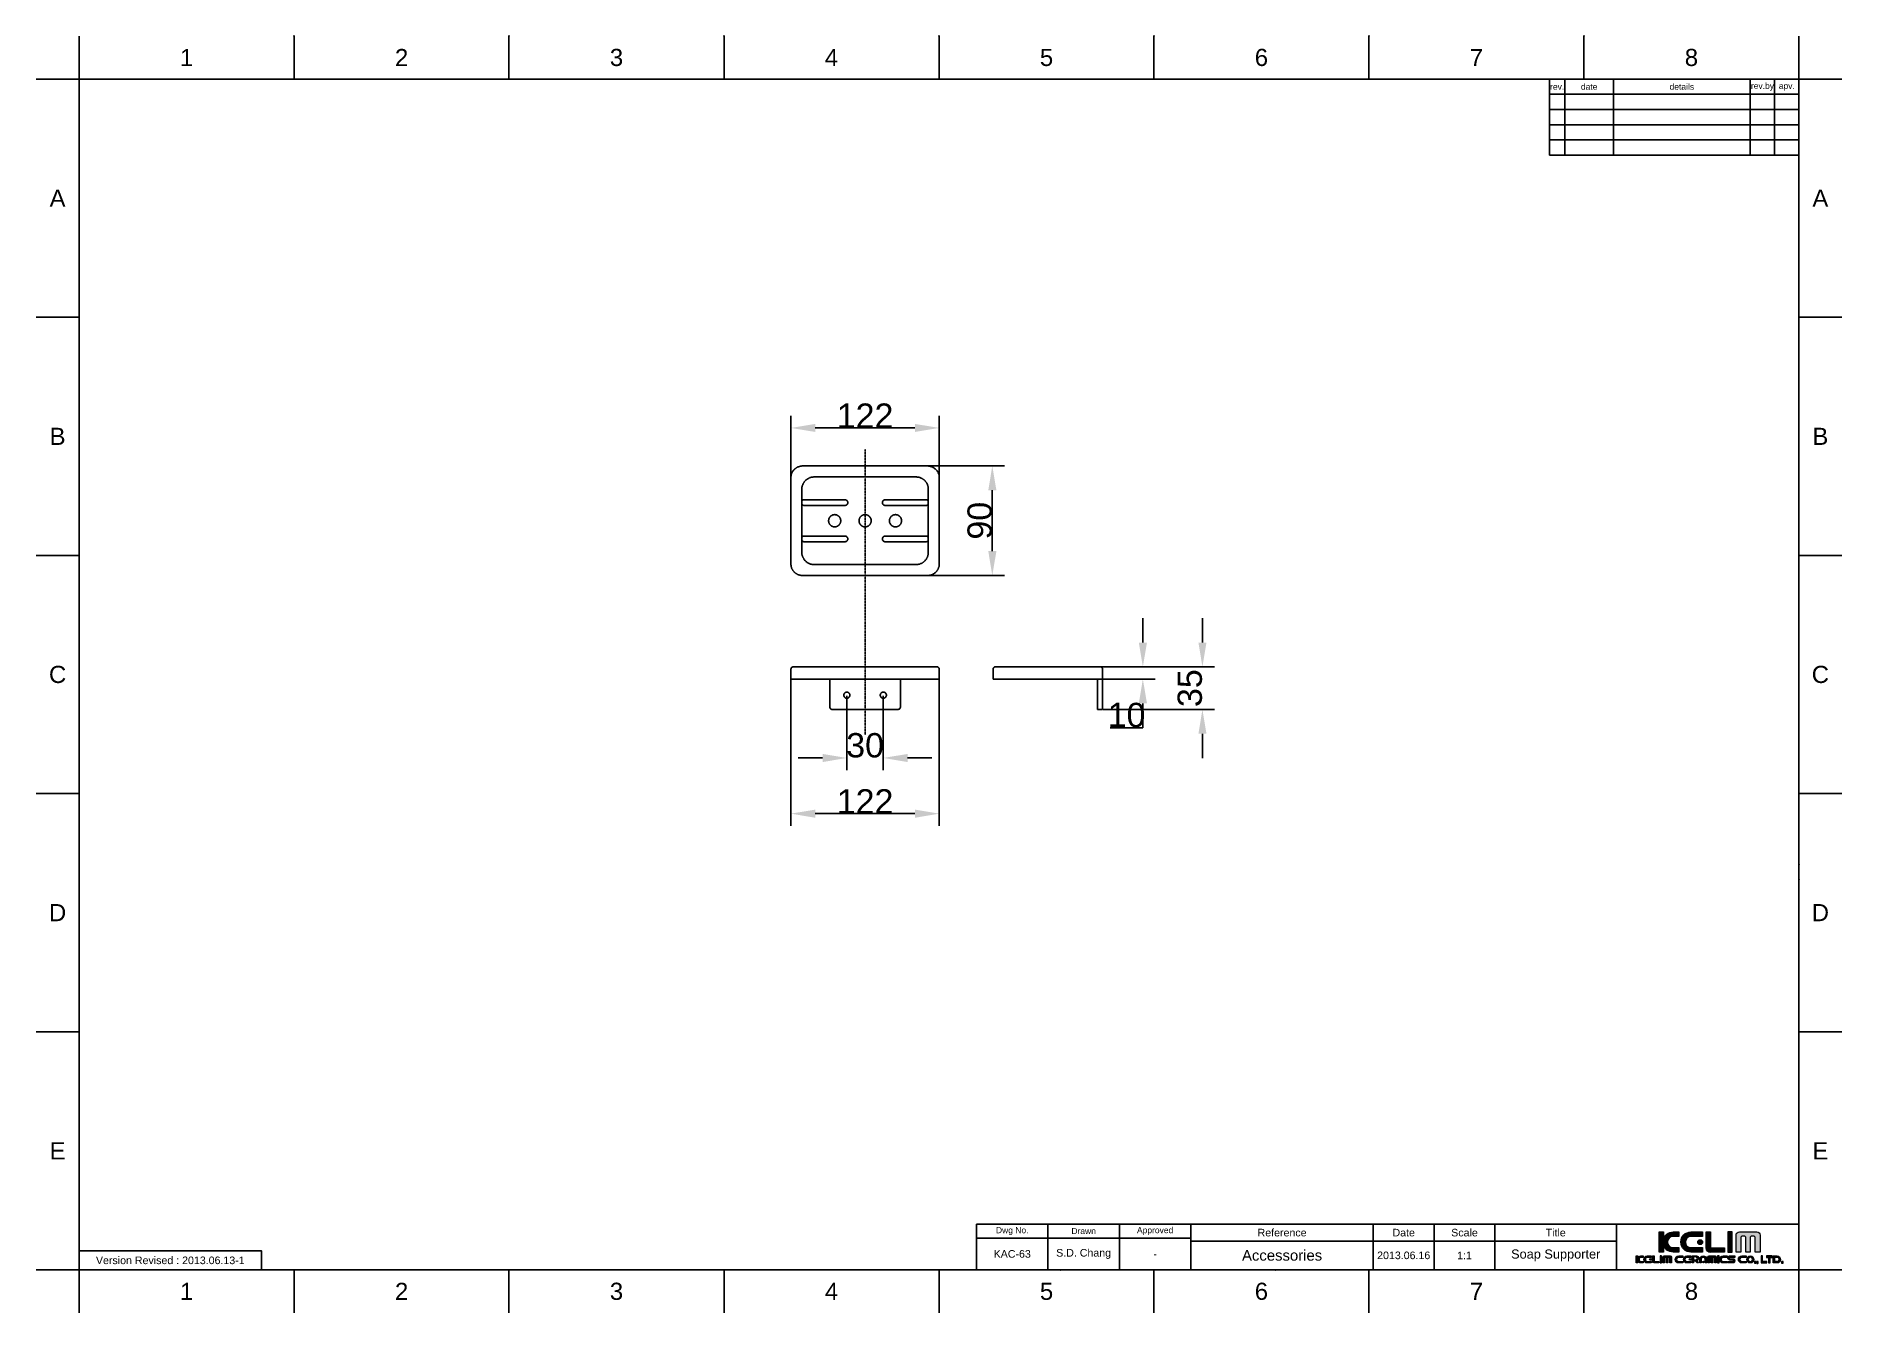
# Model space of a CAD drawing. Header units: millimetres. Extents: x 580 to 2065, y -13 to 1037.
import ezdxf

# ---------------------------------------------------------------- set-up
doc = ezdxf.new("R2010")
doc.units = ezdxf.units.MM
doc.header["$LTSCALE"] = 0.1
doc.linetypes.add('CENTER', pattern=[0.6, 0.375, -0.075, 0.075, -0.075])
for name, color, linetype in [('CEN', 1, 'CENTER'), ('DEFAULT', 7, 'Continuous'), ('FORM', 7, 'Continuous'), ('OUTLINE', 2, 'Continuous'), ('TEXT', 2, 'Continuous')]:
    doc.layers.add(name, color=color, linetype=linetype)
doc.styles.add('ARIAL', font='arial_0.ttf')
doc.styles.get("Standard").update_dxf_attribs({"font": 'arial_0.ttf'})
doc.dimstyles.new('DIMENSION STYLE 01', dxfattribs={"dimtxt": 20, "dimasz": 20, "dimexe": 10, "dimexo": 0.5, "dimgap": 0.09, "dimtad": 1, "dimtoh": 1, "dimdec": 0, "dimzin": 0, "dimdsep": 46, "dimtxsty": 'ARIAL', "dimcen": 0.5, "dimadec": 1, "dimazin": 0, "dimtfac": 1, "dimtdec": 4, "dimtofl": 0, "dimtmove": 0, "dimatfit": 3, "dimfxl": 1, "dimtolj": 1, "dimtzin": 0, "dimarcsym": 0})

msp = doc.modelspace()

# ---------------------------------------------------------------- texts
at = {"char_height": 14.1, "attachment_point": 5}
for s, width, insert in [('1', 50, (703.6, 1019.1)), ('2', 50, (880.4, 1019.1)), ('3', 50, (1057.1, 1019.1)), ('4', 50, (1233.9, 1019.1)), ('5', 50, (1410.7, 1019.1)), ('6', 50, (1587.4, 1019.1)), ('7', 50, (1764.2, 1019.1)), ('8', 50, (1941, 1019.1)), ('A', 10, (597.5, 903.4)), ('A', 10, (2047, 903.4)), ('B', 10, (597.5, 707.6)), ('B', 10, (2047, 707.6)), ('C', 10, (597.5, 511.7)), ('C', 10, (2047, 511.7)), ('D', 10, (597.5, 315.9)), ('D', 10, (2047, 315.9)), ('E', 10, (597.5, 120)), ('E', 10, (2047, 120)), ('1', 50, (703.6, 4.4)), ('2', 50, (880.4, 4.4)), ('3', 50, (1057.1, 4.4)), ('4', 50, (1233.9, 4.4)), ('5', 50, (1410.7, 4.4)), ('6', 50, (1587.4, 4.4)), ('7', 50, (1764.2, 4.4)), ('8', 50, (1941, 4.4))]:
    msp.add_mtext_dynamic_manual_height_columns(s, width=width, gutter_width=12.5, heights=[0], dxfattribs=dict(at, insert=insert))
at = {"layer": 'TEXT', "attachment_point": 5}
for s, width, insert, char_height in [('rev.', 5, (1830.6, 995.1), 5), ('date', 16, (1856.9, 995.1), 5), ('details', 45, (1933.1, 995.1), 5), ('rev.by', 8, (1999.4, 995.1), 5), ('apv.', 8, (2019.4, 995.1), 5), ('Dwg No.', 44.236, (1382.5, 54), 5), ('Drawn', 23.5, (1441.2, 54), 5), ('Approved', 23.5, (1500, 54), 5), ('Reference', 60, (1604.4, 52.7), 6.25), ('Date', 20, (1704.4, 52.7), 6.25), ('Scale', 20, (1754.4, 52.7), 6.25), ('Title', 40, (1829.4, 52.7), 6.25), ('Version Revised : 2013.06.13-1', 147.99, (690.2, 29.9), 6.25), ('KAC-63', 23.5, (1382.5, 35.2), 6.25), ('S.D. Chang', 46.414, (1441.2, 35.2), 6.25), ('-', 23.5, (1500, 35.2), 6.25), ('Accessories', 128.248, (1604.4, 34), 8.75), ('2013.06.16', 20, (1704.4, 34), 6.25), ('1:1', 20, (1754.4, 34), 6.25), ('Soap Supporter', 94.603, (1829.4, 34), 7.5)]:
    msp.add_mtext_dynamic_manual_height_columns(s, width=width, gutter_width=12.5, heights=[0], dxfattribs=dict(at, insert=insert, char_height=char_height))

# ---------------------------------------------------------------- blocks, each defined once
blk = doc.blocks.new('*D251')
at = {"layer": 'DEFAULT', "color": 0, "lineweight": -2, "transparency": 16777216}
for p, q in [((1200.5, 673.7), (1200.5, 724.5)), ((1220.5, 714.5), (1302.5, 714.5)), ((1322.5, 673.7), (1322.5, 724.5))]:
    blk.add_line(p, q, dxfattribs=at)
at = {"layer": 'DEFAULT', "color": 0, "transparency": 16777216}
for points in [[(1220.5, 717.8), (1220.5, 711.2), (1200.5, 714.5)], [(1302.5, 717.8), (1302.5, 711.2), (1322.5, 714.5)]]:
    blk.add_solid(points, dxfattribs=at)
at = {"layer": 'Defpoints', "color": 0, "transparency": 16777216}
for p in [(1322.5, 714.5), (1200.5, 673.2), (1322.5, 673.2)]:
    blk.add_point(p, dxfattribs=at)
at = {"layer": 'DEFAULT', "color": 0, "transparency": 16777216, "insert": (1261.5, 724.6), "char_height": 20, "attachment_point": 5, "style": 'ARIAL'}
blk.add_mtext('\\A1;122', dxfattribs=at)
blk = doc.blocks.new('*D252')
at = {"layer": 'DEFAULT', "color": 0, "lineweight": -2, "transparency": 16777216}
for p, q in [((1313, 683.2), (1376.1, 683.2)), ((1366.1, 663.2), (1366.1, 613.2)), ((1313, 593.2), (1376.1, 593.2))]:
    blk.add_line(p, q, dxfattribs=at)
at = {"layer": 'DEFAULT', "color": 0, "transparency": 16777216}
for points in [[(1362.8, 663.2), (1369.5, 663.2), (1366.1, 683.2)], [(1362.8, 613.2), (1369.5, 613.2), (1366.1, 593.2)]]:
    blk.add_solid(points, dxfattribs=at)
at = {"layer": 'Defpoints', "color": 0, "transparency": 16777216}
for p in [(1312.5, 683.2), (1312.5, 593.2), (1366.1, 593.2)]:
    blk.add_point(p, dxfattribs=at)
at = {"layer": 'DEFAULT', "color": 0, "transparency": 16777216, "insert": (1355.8, 638.2), "char_height": 20, "attachment_point": 5, "rotation": 90, "style": 'ARIAL'}
blk.add_mtext('\\A1;90', dxfattribs=at)
blk = doc.blocks.new('*D253')
at = {"layer": 'DEFAULT', "color": 0, "lineweight": -2, "transparency": 16777216}
for p, q in [((1246.5, 494.2), (1246.5, 433.1)), ((1276.5, 494.2), (1276.5, 433.1)), ((1226.5, 443.1), (1206.5, 443.1)), ((1296.5, 443.1), (1316.5, 443.1))]:
    blk.add_line(p, q, dxfattribs=at)
at = {"layer": 'DEFAULT', "color": 0, "transparency": 16777216}
for points in [[(1226.5, 446.4), (1226.5, 439.7), (1246.5, 443.1)], [(1296.5, 446.4), (1296.5, 439.7), (1276.5, 443.1)]]:
    blk.add_solid(points, dxfattribs=at)
at = {"layer": 'Defpoints', "color": 0, "transparency": 16777216}
for p in [(1246.5, 494.7), (1276.5, 494.7), (1276.5, 443.1)]:
    blk.add_point(p, dxfattribs=at)
at = {"layer": 'DEFAULT', "color": 0, "transparency": 16777216, "insert": (1261.5, 453.4), "char_height": 20, "attachment_point": 5, "style": 'ARIAL'}
blk.add_mtext('\\A1;30', dxfattribs=at)
blk = doc.blocks.new('*D254')
at = {"layer": 'DEFAULT', "color": 0, "lineweight": -2, "transparency": 16777216}
for p, q in [((1200.5, 507.5), (1200.5, 387.3)), ((1322.5, 507.5), (1322.5, 387.3)), ((1302.5, 397.3), (1220.5, 397.3))]:
    blk.add_line(p, q, dxfattribs=at)
at = {"layer": 'DEFAULT', "color": 0, "transparency": 16777216}
for points in [[(1220.5, 400.6), (1220.5, 393.9), (1200.5, 397.3)], [(1302.5, 400.6), (1302.5, 393.9), (1322.5, 397.3)]]:
    blk.add_solid(points, dxfattribs=at)
at = {"layer": 'Defpoints', "color": 0, "transparency": 16777216}
for p in [(1200.5, 508), (1322.5, 508), (1200.5, 397.3)]:
    blk.add_point(p, dxfattribs=at)
at = {"layer": 'DEFAULT', "color": 0, "transparency": 16777216, "insert": (1261.5, 407.4), "char_height": 20, "attachment_point": 5, "style": 'ARIAL'}
blk.add_mtext('\\A1;122', dxfattribs=at)
blk = doc.blocks.new('*D255')
at = {"layer": 'DEFAULT', "color": 0, "lineweight": -2, "transparency": 16777216}
for p, q in [((1489.9, 538), (1489.9, 558)), ((1455.2, 518), (1499.9, 518)), ((1457.2, 508), (1499.9, 508)), ((1489.9, 488), (1489.9, 468)), ((1489.9, 468), (1463.1, 468))]:
    blk.add_line(p, q, dxfattribs=at)
at = {"layer": 'DEFAULT', "color": 0, "transparency": 16777216}
for points in [[(1486.6, 538), (1493.3, 538), (1489.9, 518)], [(1486.6, 488), (1493.3, 488), (1489.9, 508)]]:
    blk.add_solid(points, dxfattribs=at)
at = {"layer": 'Defpoints', "color": 0, "transparency": 16777216}
for p in [(1454.7, 518), (1456.7, 508), (1489.9, 508)]:
    blk.add_point(p, dxfattribs=at)
at = {"layer": 'DEFAULT', "color": 0, "transparency": 16777216, "insert": (1476.5, 478.3), "char_height": 20, "attachment_point": 5, "style": 'ARIAL'}
blk.add_mtext('\\A1;10', dxfattribs=at)
blk = doc.blocks.new('*D256')
at = {"layer": 'DEFAULT', "color": 0, "lineweight": -2, "transparency": 16777216}
for p, q in [((1538.9, 538), (1538.9, 558)), ((1447.2, 518), (1548.9, 518)), ((1457.2, 483), (1548.9, 483)), ((1538.9, 463), (1538.9, 443))]:
    blk.add_line(p, q, dxfattribs=at)
at = {"layer": 'DEFAULT', "color": 0, "transparency": 16777216}
for points in [[(1535.6, 538), (1542.2, 538), (1538.9, 518)], [(1535.6, 463), (1542.2, 463), (1538.9, 483)]]:
    blk.add_solid(points, dxfattribs=at)
at = {"layer": 'Defpoints', "color": 0, "transparency": 16777216}
for p in [(1446.7, 518), (1456.7, 483), (1538.9, 483)]:
    blk.add_point(p, dxfattribs=at)
at = {"layer": 'DEFAULT', "color": 0, "transparency": 16777216, "insert": (1528.6, 500.5), "char_height": 20, "attachment_point": 5, "rotation": 90, "style": 'ARIAL'}
blk.add_mtext('\\A1;35', dxfattribs=at)

# ---------------------------------------------------------------- dimensions: what is measured, and where the dimension line sits
at = {"layer": 'DEFAULT'}
for base, p1, p2, picture, middle in [((1322.5, 714.5), (1200.5, 673.2), (1322.5, 673.2), '*D251', (1261.5, 724.6)), ((1200.5, 397.3), (1322.5, 508), (1200.5, 508), '*D254', (1261.5, 407.4)), ((1276.5, 443.1), (1246.5, 494.7), (1276.5, 494.7), '*D253', (1261.5, 453.4))]:
    dim = msp.add_linear_dim(base=base, p1=p1, p2=p2, dimstyle='DIMENSION STYLE 01', dxfattribs=at)
    dim.commit()
    dim.dimension.update_dxf_attribs({"geometry": picture, "text_midpoint": middle})
for base, p1, p2, picture, middle in [((1366.1, 593.2), (1312.5, 683.2), (1312.5, 593.2), '*D252', (1355.8, 638.2)), ((1538.9, 483), (1446.7, 518), (1456.7, 483), '*D256', (1528.6, 500.5)), ((1489.9, 508), (1454.7, 518), (1456.7, 508), '*D255', (1476.5, 478.3))]:
    dim = msp.add_linear_dim(base=base, p1=p1, p2=p2, angle=90, dimstyle='DIMENSION STYLE 01', dxfattribs=at)
    dim.commit()
    dim.dimension.update_dxf_attribs({"geometry": picture, "text_midpoint": middle})

# ---------------------------------------------------------------- hatches: boundary and pattern name
at = {"layer": 'TEXT'}
h = msp.add_hatch(color=2, dxfattribs=at)
h.dxf.hatch_style = 2
edge = h.paths.add_edge_path()
edge.add_spline(control_points=[(1930.7, 40.4), (1930.7, 40.4), (1925.9, 40.4), (1925.9, 40.4), (1923.3, 40.4), (1921.3, 42.4), (1921.3, 44.9), (1921.3, 47.5), (1923.3, 49.5), (1925.9, 49.5), (1925.9, 49.5), (1930.7, 49.5), (1930.7, 49.5), (1930.7, 49.5), (1930.7, 53.3), (1930.7, 53.3), (1930.7, 53.3), (1925.9, 53.3), (1925.9, 53.3), (1922.1, 53.3), (1918.9, 50.7), (1917.9, 47.2), (1917.9, 47.2), (1917.9, 53.4), (1917.9, 53.4), (1917.9, 53.4), (1914.4, 53.4), (1914.4, 53.4), (1914.4, 53.4), (1914.4, 36.6), (1914.4, 36.6), (1914.4, 36.6), (1917.9, 36.6), (1917.9, 36.6), (1917.9, 36.6), (1917.9, 42.8), (1917.9, 42.8), (1918.9, 39.3), (1922.1, 36.7), (1925.9, 36.7), (1925.9, 36.7), (1930.7, 36.7), (1930.7, 36.7), (1930.7, 36.7), (1930.7, 40.4), (1930.7, 40.4)], knot_values=[0, 0, 0, 0, 1, 1, 1, 2, 2, 2, 3, 3, 3, 4, 4, 4, 5, 5, 5, 6, 6, 6, 7, 7, 7, 8, 8, 8, 9, 9, 9, 10, 10, 10, 11, 11, 11, 12, 12, 12, 13, 13, 13, 14, 14, 14, 15, 15, 15, 15], degree=3, periodic=0)
h = msp.add_hatch(color=256, dxfattribs=at)
h.dxf.hatch_style = 2
edge = h.paths.add_edge_path()
edge.add_spline(control_points=[(1940.6, 36.7), (1940.6, 36.7), (1950.2, 36.7), (1950.2, 36.7), (1950.2, 36.7), (1950.2, 40.4), (1950.2, 40.4), (1950.2, 40.4), (1940.6, 40.4), (1940.6, 40.4), (1938, 40.4), (1936, 42.4), (1936, 44.9), (1936, 47.5), (1938, 49.5), (1940.6, 49.5), (1940.6, 49.5), (1950.2, 49.5), (1950.2, 49.5), (1950.2, 49.5), (1950.2, 53.3), (1950.2, 53.3), (1950.2, 53.3), (1940.6, 53.3), (1940.6, 53.3), (1936, 53.3), (1932.3, 49.6), (1932.3, 45), (1932.3, 40.4), (1936, 36.7), (1940.6, 36.7)], knot_values=[0, 0, 0, 0, 1, 1, 1, 2, 2, 2, 3, 3, 3, 4, 4, 4, 5, 5, 5, 6, 6, 6, 7, 7, 7, 8, 8, 8, 9, 9, 9, 10, 10, 10, 10], degree=3, periodic=0)
h = msp.add_hatch(color=2, dxfattribs=at)
h.dxf.hatch_style = 2
edge = h.paths.add_edge_path()
edge.add_spline(control_points=[(1946.2, 44.9), (1946.2, 43.8), (1947.1, 42.9), (1948.2, 42.9), (1949.3, 42.9), (1950.2, 43.8), (1950.2, 44.9), (1950.2, 46), (1949.3, 46.9), (1948.2, 46.9), (1947.1, 46.9), (1946.2, 46), (1946.2, 44.9)], knot_values=[0, 0, 0, 0, 1, 1, 1, 2, 2, 2, 3, 3, 3, 4, 4, 4, 4], degree=3, periodic=0)
h = msp.add_hatch(color=2, dxfattribs=at)
h.dxf.hatch_style = 2
edge = h.paths.add_edge_path()
edge.add_spline(control_points=[(1956.7, 36.6), (1956.7, 36.6), (1968.1, 36.6), (1968.1, 36.6), (1968.1, 36.6), (1968.1, 40.1), (1968.1, 40.1), (1968.1, 40.1), (1956.8, 40.1), (1956.8, 40.1), (1956.8, 40.1), (1956.8, 40.1), (1956.8, 40.1), (1956.8, 40.1), (1956.8, 53.4), (1956.8, 53.4), (1956.8, 53.4), (1953.2, 53.4), (1953.2, 53.4), (1953.2, 53.4), (1953.2, 40.1), (1953.2, 40.1), (1953.2, 40.1), (1953.2, 40.1), (1953.2, 40.1), (1953.2, 38.1), (1954.8, 36.5), (1956.8, 36.5), (1956.8, 36.5), (1956.7, 36.6), (1956.7, 36.6)], knot_values=[0, 0, 0, 0, 1, 1, 1, 2, 2, 2, 3, 3, 3, 4, 4, 4, 5, 5, 5, 6, 6, 6, 7, 7, 7, 8, 8, 8, 9, 9, 9, 10, 10, 10, 10], degree=3, periodic=0)
h = msp.add_hatch(color=2, dxfattribs=at)
h.dxf.hatch_style = 2
h.paths.add_polyline_path([(1974.6, 53.4), (1971, 53.4), (1971, 36.6), (1974.6, 36.6)])
h = msp.add_hatch(color=2, dxfattribs=at)
h.dxf.hatch_style = 2
edge = h.paths.add_edge_path()
edge.add_spline(control_points=[(1994.8, 53.3), (1994.8, 53.3), (1980.4, 53.3), (1980.4, 53.3), (1978.9, 53.3), (1977.7, 52.2), (1977.7, 50.7), (1977.7, 50.7), (1977.7, 36.6), (1977.7, 36.6), (1977.7, 36.6), (1981.5, 36.6), (1981.5, 36.6), (1981.5, 36.6), (1981.5, 48.9), (1981.5, 48.9), (1981.5, 48.9), (1982.3, 49.7), (1982.3, 49.7), (1982.3, 49.7), (1984.9, 49.7), (1984.9, 49.7), (1984.9, 49.7), (1985.7, 48.9), (1985.7, 48.9), (1985.7, 48.9), (1985.7, 36.6), (1985.7, 36.6), (1985.7, 36.6), (1989.4, 36.6), (1989.4, 36.6), (1989.4, 36.6), (1989.4, 48.9), (1989.4, 48.9), (1989.4, 48.9), (1990.2, 49.7), (1990.2, 49.7), (1990.2, 49.7), (1992.7, 49.7), (1992.7, 49.7), (1992.7, 49.7), (1993.5, 48.9), (1993.5, 48.9), (1993.5, 48.9), (1993.5, 36.6), (1993.5, 36.6), (1993.5, 36.6), (1997.4, 36.6), (1997.4, 36.6), (1997.4, 36.6), (1997.4, 50.7), (1997.4, 50.7), (1997.4, 52.2), (1996.2, 53.3), (1994.8, 53.3)], knot_values=[0, 0, 0, 0, 1, 1, 1, 2, 2, 2, 3, 3, 3, 4, 4, 4, 5, 5, 5, 6, 6, 6, 7, 7, 7, 8, 8, 8, 9, 9, 9, 10, 10, 10, 11, 11, 11, 12, 12, 12, 13, 13, 13, 14, 14, 14, 15, 15, 15, 16, 16, 16, 17, 17, 17, 18, 18, 18, 18], degree=3, periodic=0)
h = msp.add_hatch(color=2, dxfattribs=at)
h.dxf.hatch_style = 2
edge = h.paths.add_edge_path()
edge.add_spline(control_points=[(1896.8, 31.5), (1896.8, 31.5), (1896.8, 33.7), (1896.8, 33.7), (1896.8, 33.7), (1895.5, 33.7), (1895.5, 33.7), (1895.5, 33.7), (1895.5, 27.8), (1895.5, 27.8), (1895.5, 27.8), (1896.8, 27.8), (1896.8, 27.8), (1896.8, 27.8), (1896.8, 29.9), (1896.8, 29.9), (1897.1, 28.7), (1898.2, 27.8), (1899.5, 27.8), (1899.5, 27.8), (1901.2, 27.8), (1901.2, 27.8), (1901.2, 27.8), (1901.2, 29.1), (1901.2, 29.1), (1901.2, 29.1), (1899.5, 29.1), (1899.5, 29.1), (1898.6, 29.1), (1897.9, 29.8), (1897.9, 30.7), (1897.9, 31.6), (1898.6, 32.3), (1899.5, 32.3), (1899.5, 32.3), (1901.2, 32.3), (1901.2, 32.3), (1901.2, 32.3), (1901.2, 33.6), (1901.2, 33.6), (1901.2, 33.6), (1899.5, 33.6), (1899.5, 33.6), (1898.2, 33.6), (1897.1, 32.7), (1896.8, 31.5)], knot_values=[0, 0, 0, 0, 1, 1, 1, 2, 2, 2, 3, 3, 3, 4, 4, 4, 5, 5, 5, 6, 6, 6, 7, 7, 7, 8, 8, 8, 9, 9, 9, 10, 10, 10, 11, 11, 11, 12, 12, 12, 13, 13, 13, 14, 14, 14, 15, 15, 15, 15], degree=3, periodic=0)
h = msp.add_hatch(color=2, dxfattribs=at)
h.dxf.hatch_style = 2
edge = h.paths.add_edge_path()
edge.add_spline(control_points=[(1901.8, 30.7), (1901.8, 29.1), (1903.1, 27.8), (1904.7, 27.8), (1904.7, 27.8), (1908, 27.8), (1908, 27.8), (1908, 27.8), (1908, 29.1), (1908, 29.1), (1908, 29.1), (1904.7, 29.1), (1904.7, 29.1), (1903.8, 29.1), (1903.1, 29.8), (1903.1, 30.7), (1903.1, 31.6), (1903.8, 32.3), (1904.7, 32.3), (1904.7, 32.3), (1908, 32.3), (1908, 32.3), (1908, 32.3), (1908, 33.6), (1908, 33.6), (1908, 33.6), (1904.7, 33.6), (1904.7, 33.6), (1903.1, 33.6), (1901.8, 32.3), (1901.8, 30.7)], knot_values=[0, 0, 0, 0, 1, 1, 1, 2, 2, 2, 3, 3, 3, 4, 4, 4, 5, 5, 5, 6, 6, 6, 7, 7, 7, 8, 8, 8, 9, 9, 9, 10, 10, 10, 10], degree=3, periodic=0)
h = msp.add_hatch(color=2, dxfattribs=at)
h.dxf.hatch_style = 2
edge = h.paths.add_edge_path()
edge.add_spline(control_points=[(1906.6, 30.7), (1906.6, 30.3), (1906.9, 30), (1907.3, 30), (1907.7, 30), (1908, 30.3), (1908, 30.7), (1908, 31.1), (1907.7, 31.4), (1907.3, 31.4), (1906.9, 31.4), (1906.6, 31.1), (1906.6, 30.7)], knot_values=[0, 0, 0, 0, 1, 1, 1, 2, 2, 2, 3, 3, 3, 4, 4, 4, 4], degree=3, periodic=0)
h = msp.add_hatch(color=2, dxfattribs=at)
h.dxf.hatch_style = 2
edge = h.paths.add_edge_path()
edge.add_spline(control_points=[(1910.3, 29), (1910.3, 29), (1910.3, 33.7), (1910.3, 33.7), (1910.3, 33.7), (1909.1, 33.7), (1909.1, 33.7), (1909.1, 33.7), (1909.1, 29), (1909.1, 29), (1909.1, 29), (1909.1, 29), (1909.1, 29), (1909.1, 28.3), (1909.6, 27.8), (1910.3, 27.8), (1910.3, 27.8), (1910.3, 27.8), (1910.3, 27.8), (1910.3, 27.8), (1914.3, 27.8), (1914.3, 27.8), (1914.3, 27.8), (1914.3, 29), (1914.3, 29), (1914.3, 29), (1910.3, 29), (1910.3, 29), (1910.3, 29), (1910.3, 29), (1910.3, 29)], knot_values=[0, 0, 0, 0, 1, 1, 1, 2, 2, 2, 3, 3, 3, 4, 4, 4, 5, 5, 5, 6, 6, 6, 7, 7, 7, 8, 8, 8, 9, 9, 9, 10, 10, 10, 10], degree=3, periodic=0)
h = msp.add_hatch(color=2, dxfattribs=at)
h.dxf.hatch_style = 2
h.paths.add_polyline_path([(1915.3, 27.8), (1916.5, 27.8), (1916.5, 33.7), (1915.3, 33.7)])
h = msp.add_hatch(color=2, dxfattribs=at)
h.dxf.hatch_style = 2
edge = h.paths.add_edge_path()
edge.add_spline(control_points=[(1923.6, 33.6), (1923.6, 33.6), (1918.5, 33.6), (1918.5, 33.6), (1918, 33.6), (1917.6, 33.2), (1917.6, 32.7), (1917.6, 32.7), (1917.6, 27.8), (1917.6, 27.8), (1917.6, 27.8), (1918.9, 27.8), (1918.9, 27.8), (1918.9, 27.8), (1918.9, 32.1), (1918.9, 32.1), (1918.9, 32.1), (1919.2, 32.4), (1919.2, 32.4), (1919.2, 32.4), (1920.1, 32.4), (1920.1, 32.4), (1920.1, 32.4), (1920.4, 32.1), (1920.4, 32.1), (1920.4, 32.1), (1920.4, 27.8), (1920.4, 27.8), (1920.4, 27.8), (1921.7, 27.8), (1921.7, 27.8), (1921.7, 27.8), (1921.7, 32.1), (1921.7, 32.1), (1921.7, 32.1), (1922, 32.4), (1922, 32.4), (1922, 32.4), (1922.8, 32.4), (1922.8, 32.4), (1922.8, 32.4), (1923.1, 32.1), (1923.1, 32.1), (1923.1, 32.1), (1923.1, 27.8), (1923.1, 27.8), (1923.1, 27.8), (1924.5, 27.8), (1924.5, 27.8), (1924.5, 27.8), (1924.5, 32.7), (1924.5, 32.7), (1924.5, 33.2), (1924.1, 33.6), (1923.6, 33.6)], knot_values=[0, 0, 0, 0, 1, 1, 1, 2, 2, 2, 3, 3, 3, 4, 4, 4, 5, 5, 5, 6, 6, 6, 7, 7, 7, 8, 8, 8, 9, 9, 9, 10, 10, 10, 11, 11, 11, 12, 12, 12, 13, 13, 13, 14, 14, 14, 15, 15, 15, 16, 16, 16, 17, 17, 17, 18, 18, 18, 18], degree=3, periodic=0)
h = msp.add_hatch(color=2, dxfattribs=at)
h.dxf.hatch_style = 2
edge = h.paths.add_edge_path()
edge.add_spline(control_points=[(1927.6, 30.7), (1927.6, 29.1), (1928.9, 27.8), (1930.5, 27.8), (1930.5, 27.8), (1933.8, 27.8), (1933.8, 27.8), (1933.8, 27.8), (1933.8, 29.1), (1933.8, 29.1), (1933.8, 29.1), (1930.4, 29.1), (1930.4, 29.1), (1929.6, 29.1), (1928.8, 29.8), (1928.8, 30.7), (1928.8, 31.6), (1929.6, 32.3), (1930.4, 32.3), (1930.4, 32.3), (1933.8, 32.3), (1933.8, 32.3), (1933.8, 32.3), (1933.8, 33.6), (1933.8, 33.6), (1933.8, 33.6), (1930.5, 33.6), (1930.5, 33.6), (1928.9, 33.6), (1927.6, 32.3), (1927.6, 30.7)], knot_values=[0, 0, 0, 0, 1, 1, 1, 2, 2, 2, 3, 3, 3, 4, 4, 4, 5, 5, 5, 6, 6, 6, 7, 7, 7, 8, 8, 8, 9, 9, 9, 10, 10, 10, 10], degree=3, periodic=0)
h = msp.add_hatch(color=2, dxfattribs=at)
h.dxf.hatch_style = 2
edge = h.paths.add_edge_path()
edge.add_spline(control_points=[(1934.4, 30.7), (1934.4, 29.1), (1935.7, 27.8), (1937.3, 27.8), (1937.3, 27.8), (1940.6, 27.8), (1940.6, 27.8), (1940.6, 27.8), (1940.6, 29.1), (1940.6, 29.1), (1940.6, 29.1), (1937.3, 29.1), (1937.3, 29.1), (1936.4, 29.1), (1935.7, 29.8), (1935.7, 30.7), (1935.7, 31.6), (1936.4, 32.3), (1937.3, 32.3), (1937.3, 32.3), (1940.6, 32.3), (1940.6, 32.3), (1940.6, 32.3), (1940.6, 33.6), (1940.6, 33.6), (1940.6, 33.6), (1937.3, 33.6), (1937.3, 33.6), (1935.7, 33.6), (1934.4, 32.3), (1934.4, 30.7)], knot_values=[0, 0, 0, 0, 1, 1, 1, 2, 2, 2, 3, 3, 3, 4, 4, 4, 5, 5, 5, 6, 6, 6, 7, 7, 7, 8, 8, 8, 9, 9, 9, 10, 10, 10, 10], degree=3, periodic=0)
h = msp.add_hatch(color=2, dxfattribs=at)
h.dxf.hatch_style = 2
edge = h.paths.add_edge_path()
edge.add_spline(control_points=[(1939.2, 30.7), (1939.2, 30.3), (1939.5, 30), (1939.9, 30), (1940.3, 30), (1940.6, 30.3), (1940.6, 30.7), (1940.6, 31.1), (1940.3, 31.4), (1939.9, 31.4), (1939.5, 31.4), (1939.2, 31.1), (1939.2, 30.7)], knot_values=[0, 0, 0, 0, 1, 1, 1, 2, 2, 2, 3, 3, 3, 4, 4, 4, 4], degree=3, periodic=0)
h = msp.add_hatch(color=2, dxfattribs=at)
h.dxf.hatch_style = 2
edge = h.paths.add_edge_path()
edge.add_spline(control_points=[(1946.9, 31.5), (1946.9, 32.7), (1945.8, 33.7), (1944.4, 33.7), (1944.4, 33.7), (1942.8, 33.7), (1942.8, 33.7), (1942.8, 33.7), (1941.6, 33.7), (1941.6, 33.7), (1941.6, 33.7), (1941.6, 32.7), (1941.6, 32.7), (1941.6, 32.7), (1941.6, 30.3), (1941.6, 30.3), (1941.6, 30.3), (1941.6, 29.3), (1941.6, 29.3), (1941.6, 29.3), (1941.6, 27.8), (1941.6, 27.8), (1941.6, 27.8), (1942.8, 27.8), (1942.8, 27.8), (1942.8, 27.8), (1942.8, 29.3), (1942.8, 29.3), (1942.8, 29.3), (1944.3, 29.3), (1944.3, 29.3), (1944.3, 29.3), (1945.6, 27.8), (1945.6, 27.8), (1945.6, 27.8), (1946.9, 27.8), (1946.9, 27.8), (1946.9, 27.8), (1945.4, 29.5), (1945.4, 29.5), (1946.3, 29.8), (1946.9, 30.6), (1946.9, 31.5)], knot_values=[0, 0, 0, 0, 1, 1, 1, 2, 2, 2, 3, 3, 3, 4, 4, 4, 5, 5, 5, 6, 6, 6, 7, 7, 7, 8, 8, 8, 9, 9, 9, 10, 10, 10, 11, 11, 11, 12, 12, 12, 13, 13, 13, 14, 14, 14, 14], degree=3, periodic=0)
edge = h.paths.add_edge_path()
edge.add_spline(control_points=[(1944.4, 30.3), (1944.4, 30.3), (1942.8, 30.3), (1942.8, 30.3), (1942.8, 30.3), (1942.8, 32.7), (1942.8, 32.7), (1942.8, 32.7), (1944.4, 32.7), (1944.4, 32.7), (1945.2, 32.7), (1945.8, 32.2), (1945.8, 31.5), (1945.8, 30.8), (1945.2, 30.3), (1944.4, 30.3)], knot_values=[0, 0, 0, 0, 1, 1, 1, 2, 2, 2, 3, 3, 3, 4, 4, 4, 5, 5, 5, 5], degree=3, periodic=0)
h = msp.add_hatch(color=2, dxfattribs=at)
h.dxf.hatch_style = 2
edge = h.paths.add_edge_path()
edge.add_spline(control_points=[(1950.7, 33.6), (1949.1, 33.6), (1947.8, 32.4), (1947.8, 30.9), (1947.8, 30.9), (1947.8, 27.8), (1947.8, 27.8), (1947.8, 27.8), (1949.1, 27.8), (1949.1, 27.8), (1949.1, 27.8), (1949.1, 31), (1949.1, 31), (1949.1, 31.8), (1949.8, 32.4), (1950.7, 32.4), (1951.6, 32.4), (1952.3, 31.8), (1952.3, 31), (1952.3, 31), (1952.3, 27.8), (1952.3, 27.8), (1952.3, 27.8), (1953.6, 27.8), (1953.6, 27.8), (1953.6, 27.8), (1953.6, 30.9), (1953.6, 30.9), (1953.6, 32.4), (1952.3, 33.6), (1950.7, 33.6)], knot_values=[0, 0, 0, 0, 1, 1, 1, 2, 2, 2, 3, 3, 3, 4, 4, 4, 5, 5, 5, 6, 6, 6, 7, 7, 7, 8, 8, 8, 9, 9, 9, 10, 10, 10, 10], degree=3, periodic=0)
h = msp.add_hatch(color=2, dxfattribs=at)
h.dxf.hatch_style = 2
edge = h.paths.add_edge_path()
edge.add_spline(control_points=[(1960.5, 33.6), (1960.5, 33.6), (1955.5, 33.6), (1955.5, 33.6), (1955, 33.6), (1954.5, 33.2), (1954.5, 32.7), (1954.5, 32.7), (1954.5, 27.8), (1954.5, 27.8), (1954.5, 27.8), (1955.9, 27.8), (1955.9, 27.8), (1955.9, 27.8), (1955.9, 32.1), (1955.9, 32.1), (1955.9, 32.1), (1956.2, 32.4), (1956.2, 32.4), (1956.2, 32.4), (1957, 32.4), (1957, 32.4), (1957, 32.4), (1957.3, 32.1), (1957.3, 32.1), (1957.3, 32.1), (1957.3, 27.8), (1957.3, 27.8), (1957.3, 27.8), (1958.6, 27.8), (1958.6, 27.8), (1958.6, 27.8), (1958.6, 32.1), (1958.6, 32.1), (1958.6, 32.1), (1958.9, 32.4), (1958.9, 32.4), (1958.9, 32.4), (1959.8, 32.4), (1959.8, 32.4), (1959.8, 32.4), (1960.1, 32.1), (1960.1, 32.1), (1960.1, 32.1), (1960.1, 27.8), (1960.1, 27.8), (1960.1, 27.8), (1961.4, 27.8), (1961.4, 27.8), (1961.4, 27.8), (1961.4, 32.7), (1961.4, 32.7), (1961.4, 33.2), (1961, 33.6), (1960.5, 33.6)], knot_values=[0, 0, 0, 0, 1, 1, 1, 2, 2, 2, 3, 3, 3, 4, 4, 4, 5, 5, 5, 6, 6, 6, 7, 7, 7, 8, 8, 8, 9, 9, 9, 10, 10, 10, 11, 11, 11, 12, 12, 12, 13, 13, 13, 14, 14, 14, 15, 15, 15, 16, 16, 16, 17, 17, 17, 18, 18, 18, 18], degree=3, periodic=0)
h = msp.add_hatch(color=2, dxfattribs=at)
h.dxf.hatch_style = 2
h.paths.add_polyline_path([(1962.5, 27.8), (1963.7, 27.8), (1963.7, 33.7), (1962.5, 33.7)])
h = msp.add_hatch(color=2, dxfattribs=at)
h.dxf.hatch_style = 2
edge = h.paths.add_edge_path()
edge.add_spline(control_points=[(1964.1, 30.7), (1964.1, 29.1), (1965.4, 27.8), (1967, 27.8), (1967, 27.8), (1970.3, 27.8), (1970.3, 27.8), (1970.3, 27.8), (1970.3, 29.1), (1970.3, 29.1), (1970.3, 29.1), (1967, 29.1), (1967, 29.1), (1966.1, 29.1), (1965.4, 29.8), (1965.4, 30.7), (1965.4, 31.6), (1966.1, 32.3), (1967, 32.3), (1967, 32.3), (1970.3, 32.3), (1970.3, 32.3), (1970.3, 32.3), (1970.3, 33.6), (1970.3, 33.6), (1970.3, 33.6), (1967, 33.6), (1967, 33.6), (1965.4, 33.6), (1964.1, 32.3), (1964.1, 30.7)], knot_values=[0, 0, 0, 0, 1, 1, 1, 2, 2, 2, 3, 3, 3, 4, 4, 4, 5, 5, 5, 6, 6, 6, 7, 7, 7, 8, 8, 8, 9, 9, 9, 10, 10, 10, 10], degree=3, periodic=0)
h = msp.add_hatch(color=2, dxfattribs=at)
h.dxf.hatch_style = 2
edge = h.paths.add_edge_path()
edge.add_spline(control_points=[(1971, 31.8), (1971, 30), (1972.8, 30.2), (1972.8, 30.2), (1972.8, 30.2), (1972.8, 30.2), (1972.8, 30.2), (1972.8, 30.2), (1974.8, 30.2), (1974.8, 30.2), (1974.8, 30.2), (1975.1, 30.2), (1975.1, 30.2), (1975.1, 30.2), (1975.6, 30.1), (1975.6, 29.7), (1975.6, 29.2), (1975.3, 29), (1975.1, 29), (1975.1, 29), (1971, 29), (1971, 29), (1971, 29), (1971, 27.8), (1971, 27.8), (1971, 27.8), (1975.1, 27.8), (1975.1, 27.8), (1975.1, 27.8), (1976.7, 27.8), (1976.7, 29.6), (1976.7, 31.4), (1974.8, 31.3), (1974.8, 31.3), (1974.8, 31.3), (1974.8, 31.3), (1974.8, 31.3), (1974.8, 31.3), (1972.8, 31.3), (1972.8, 31.3), (1972.8, 31.3), (1972.5, 31.3), (1972.5, 31.3), (1972.5, 31.3), (1972, 31.3), (1972, 31.8), (1972, 32.3), (1972.3, 32.4), (1972.5, 32.4), (1972.5, 32.4), (1976.7, 32.4), (1976.7, 32.4), (1976.7, 32.4), (1976.7, 33.6), (1976.7, 33.6), (1976.7, 33.6), (1972.5, 33.6), (1972.5, 33.6), (1972.5, 33.6), (1971, 33.6), (1971, 31.8)], knot_values=[0, 0, 0, 0, 1, 1, 1, 2, 2, 2, 3, 3, 3, 4, 4, 4, 5, 5, 5, 6, 6, 6, 7, 7, 7, 8, 8, 8, 9, 9, 9, 10, 10, 10, 11, 11, 11, 12, 12, 12, 13, 13, 13, 14, 14, 14, 15, 15, 15, 16, 16, 16, 17, 17, 17, 18, 18, 18, 19, 19, 19, 20, 20, 20, 20], degree=3, periodic=0)
h = msp.add_hatch(color=2, dxfattribs=at)
h.dxf.hatch_style = 2
edge = h.paths.add_edge_path()
edge.add_spline(control_points=[(1979.6, 30.7), (1979.6, 29.1), (1980.9, 27.8), (1982.5, 27.8), (1982.5, 27.8), (1985.9, 27.8), (1985.9, 27.8), (1985.9, 27.8), (1985.9, 29.1), (1985.9, 29.1), (1985.9, 29.1), (1982.5, 29.1), (1982.5, 29.1), (1981.6, 29.1), (1980.9, 29.8), (1980.9, 30.7), (1980.9, 31.6), (1981.6, 32.3), (1982.5, 32.3), (1982.5, 32.3), (1985.9, 32.3), (1985.9, 32.3), (1985.9, 32.3), (1985.9, 33.6), (1985.9, 33.6), (1985.9, 33.6), (1982.5, 33.6), (1982.5, 33.6), (1980.9, 33.6), (1979.6, 32.3), (1979.6, 30.7)], knot_values=[0, 0, 0, 0, 1, 1, 1, 2, 2, 2, 3, 3, 3, 4, 4, 4, 5, 5, 5, 6, 6, 6, 7, 7, 7, 8, 8, 8, 9, 9, 9, 10, 10, 10, 10], degree=3, periodic=0)
h = msp.add_hatch(color=2, dxfattribs=at)
h.dxf.hatch_style = 2
edge = h.paths.add_edge_path()
edge.add_spline(control_points=[(1989.4, 33.6), (1987.8, 33.6), (1986.5, 32.3), (1986.5, 30.7), (1986.5, 29.1), (1987.8, 27.8), (1989.4, 27.8), (1991, 27.8), (1992.3, 29.1), (1992.3, 30.7), (1992.3, 32.3), (1991, 33.6), (1989.4, 33.6)], knot_values=[0, 0, 0, 0, 1, 1, 1, 2, 2, 2, 3, 3, 3, 4, 4, 4, 4], degree=3, periodic=0)
edge = h.paths.add_edge_path()
edge.add_spline(control_points=[(1989.4, 29), (1988.4, 29), (1987.7, 29.7), (1987.7, 30.7), (1987.7, 31.7), (1988.4, 32.5), (1989.4, 32.5), (1990.4, 32.5), (1991.2, 31.7), (1991.2, 30.7), (1991.2, 29.7), (1990.4, 29), (1989.4, 29)], knot_values=[0, 0, 0, 0, 1, 1, 1, 2, 2, 2, 3, 3, 3, 4, 4, 4, 4], degree=3, periodic=0)
h = msp.add_hatch(color=2, dxfattribs=at)
h.dxf.hatch_style = 2
h.paths.add_polyline_path([(1999.5, 33.7), (1998.3, 33.7), (1998.3, 29), (1998.3, 27.8), (1999.5, 27.8), (2002.9, 27.8), (2002.9, 29), (1999.5, 29)])
h = msp.add_hatch(color=2, dxfattribs=at)
h.dxf.hatch_style = 2
h.paths.add_polyline_path([(2004.4, 33.7), (2002.8, 33.7), (2002.8, 32.4), (2004.4, 32.4), (2004.4, 27.8), (2005.6, 27.8), (2005.6, 32.4), (2007.3, 32.4), (2007.3, 33.7), (2005.6, 33.7)])
h = msp.add_hatch(color=2, dxfattribs=at)
h.dxf.hatch_style = 2
edge = h.paths.add_edge_path()
edge.add_spline(control_points=[(2011.4, 33.6), (2011.4, 33.6), (2008.1, 33.6), (2008.1, 33.6), (2008.1, 33.6), (2008.1, 27.8), (2008.1, 27.8), (2008.1, 27.8), (2011.4, 27.8), (2011.4, 27.8), (2013, 27.8), (2014.3, 29.1), (2014.3, 30.7), (2014.3, 32.3), (2013, 33.6), (2011.4, 33.6)], knot_values=[0, 0, 0, 0, 1, 1, 1, 2, 2, 2, 3, 3, 3, 4, 4, 4, 5, 5, 5, 5], degree=3, periodic=0)
edge = h.paths.add_edge_path()
edge.add_spline(control_points=[(2011.5, 29.2), (2011.5, 29.2), (2009.3, 29.2), (2009.3, 29.2), (2009.3, 29.2), (2009.3, 32.4), (2009.3, 32.4), (2009.3, 32.4), (2011.5, 32.4), (2011.5, 32.4), (2012.3, 32.4), (2013.1, 31.6), (2013.1, 30.8), (2013.1, 29.9), (2012.3, 29.2), (2011.5, 29.2)], knot_values=[0, 0, 0, 0, 1, 1, 1, 2, 2, 2, 3, 3, 3, 4, 4, 4, 5, 5, 5, 5], degree=3, periodic=0)
h = msp.add_hatch(color=2, dxfattribs=at)
h.dxf.hatch_style = 2
edge = h.paths.add_edge_path()
edge.add_spline(control_points=[(1950.8, 29.3), (1950.4, 29.3), (1950.1, 29), (1950.1, 28.6), (1950.1, 28.2), (1950.4, 27.9), (1950.8, 27.9), (1951.2, 27.9), (1951.5, 28.2), (1951.5, 28.6), (1951.5, 29), (1951.2, 29.3), (1950.8, 29.3)], knot_values=[0, 0, 0, 0, 1, 1, 1, 2, 2, 2, 3, 3, 3, 4, 4, 4, 4], degree=3, periodic=0)
h = msp.add_hatch(color=2, dxfattribs=at)
h.dxf.hatch_style = 2
h.paths.add_polyline_path([(1992.8, 27.6), (1994.1, 27.6), (1994.1, 28.9), (1992.8, 28.9)])
h = msp.add_hatch(color=2, dxfattribs=at)
h.dxf.hatch_style = 2
h.paths.add_polyline_path([(1994.7, 27.6), (1995.2, 27.6), (1994.8, 27.3), (1995.6, 27.3), (1996, 27.6), (1996, 28.9), (1994.7, 28.9)])
h = msp.add_hatch(color=2, dxfattribs=at)
h.dxf.hatch_style = 2
h.paths.add_polyline_path([(2015, 27.6), (2016.3, 27.6), (2016.3, 28.9), (2015, 28.9)])

# ---------------------------------------------------------------- linework, layer by layer
for p, q in [((615.2, 1001.4), (615.2, 1036.7)), ((792, 1001.4), (792, 1036.7)), ((968.7, 1001.4), (968.7, 1036.7)), ((1145.5, 1001.4), (1145.5, 1036.7)), ((1322.3, 1001.4), (1322.3, 1036.7)), ((1499, 1001.4), (1499, 1036.7)), ((1675.8, 1001.4), (1675.8, 1036.7)), ((1852.6, 1001.4), (1852.6, 1036.7)), ((2029.4, 1001.4), (2029.4, 1036.7)), ((615.2, 1001.4), (579.9, 1001.4)), ((2029.4, 1001.4), (615.2, 1001.4)), ((615.2, 1001.4), (615.2, 22.1)), ((2029.4, 22.1), (2029.4, 1001.4)), ((2029.4, 1001.4), (2064.7, 1001.4)), ((615.2, 805.5), (579.9, 805.5)), ((2029.4, 805.5), (2064.7, 805.5)), ((615.2, 609.7), (579.9, 609.7)), ((2029.4, 609.7), (2064.7, 609.7)), ((615.2, 413.8), (579.9, 413.8)), ((2029.4, 413.8), (2064.7, 413.8)), ((615.2, 217.9), (579.9, 217.9)), ((2029.4, 217.9), (2064.7, 217.9)), ((615.2, 22.1), (579.9, 22.1)), ((615.2, 22.1), (2029.4, 22.1)), ((615.2, 22.1), (615.2, -13.3)), ((792, 22.1), (792, -13.3)), ((968.7, 22.1), (968.7, -13.3)), ((1145.5, 22.1), (1145.5, -13.3)), ((1322.3, 22.1), (1322.3, -13.3)), ((1499, 22.1), (1499, -13.3)), ((1675.8, 22.1), (1675.8, -13.3)), ((1852.6, 22.1), (1852.6, -13.3)), ((2029.4, 22.1), (2064.7, 22.1)), ((2029.4, 22.1), (2029.4, -13.3))]:
    msp.add_line(p, q)
for p in [(792, 1036.7), (968.7, 1036.7), (1145.5, 1036.7), (1322.3, 1036.7), (1499, 1036.7), (1675.8, 1036.7), (1852.6, 1036.7), (2029.4, 805.5), (2029.4, 609.7), (2029.4, 413.8), (2029.4, 355.4), (2029.4, 342.9), (2029.4, 217.9), (792, 22.1), (968.7, 22.1), (1145.5, 22.1), (1422.3, 22.1), (1599, 22.1), (1675.8, 22.1), (1852.6, 22.1)]:
    msp.add_point(p)
at = {"layer": 'CEN'}
msp.add_line((1261.5, 697.1), (1261.5, 462.2), dxfattribs=at)
at = {"layer": 'FORM'}
for p, q in [((1824.4, 1001.4), (1824.4, 938.9)), ((1836.9, 1001.4), (1836.9, 938.9)), ((1876.9, 1001.4), (1876.9, 938.9)), ((1989.4, 1001.4), (1989.4, 938.9)), ((2009.4, 1001.4), (2009.4, 938.9)), ((2029.4, 988.9), (1824.4, 988.9)), ((2029.4, 976.4), (1824.4, 976.4)), ((2029.4, 963.9), (1824.4, 963.9)), ((2029.4, 951.4), (1824.4, 951.4)), ((2029.4, 938.9), (1824.4, 938.9)), ((1353.1, 59.6), (2029.4, 59.6)), ((1353.1, 59.6), (1353.1, 22.1)), ((1411.9, 59.6), (1411.9, 22.1)), ((1470.6, 22.1), (1470.6, 59.6)), ((1529.4, 22.1), (1529.4, 59.6)), ((1679.4, 22.1), (1679.4, 59.6)), ((1679.4, 22.1), (1679.4, 59.6)), ((1679.4, 22.1), (1679.4, 59.6)), ((1729.4, 22.1), (1729.4, 59.6)), ((1779.4, 22.1), (1779.4, 59.6)), ((1879.4, 22.1), (1879.4, 59.6)), ((1529.4, 48.3), (1353.1, 48.3)), ((1529.4, 45.8), (1879.4, 45.8))]:
    msp.add_line(p, q, dxfattribs=at)
msp.add_lwpolyline([(615.2, 22.1), (765.2, 22.1), (765.2, 37.7), (615.2, 37.7)], close=True, dxfattribs=at)
at = {"layer": 'OUTLINE'}
for p, q in [((1208.2, 683), (1208.5, 683.1)), ((1208.5, 683.1), (1208.8, 683.1)), ((1208.8, 683.1), (1209.2, 683.1)), ((1209.2, 683.1), (1209.5, 683.2)), ((1209.5, 683.2), (1209.8, 683.2)), ((1209.8, 683.2), (1210.2, 683.2)), ((1210.2, 683.2), (1210.5, 683.2)), ((1210.5, 683.2), (1312.5, 683.2)), ((1312.5, 683.2), (1312.8, 683.2)), ((1312.8, 683.2), (1313.2, 683.2)), ((1313.2, 683.2), (1313.5, 683.2)), ((1313.5, 683.2), (1313.8, 683.1)), ((1313.8, 683.1), (1314.2, 683.1)), ((1314.2, 683.1), (1314.5, 683.1)), ((1314.5, 683.1), (1314.8, 683)), ((1200.5, 674.5), (1200.6, 674.8)), ((1200.5, 674.2), (1200.5, 674.5)), ((1200.5, 673.8), (1200.5, 674.2)), ((1200.5, 673.5), (1200.5, 673.8)), ((1200.5, 673.2), (1200.5, 673.5)), ((1200.5, 603.2), (1200.5, 673.2)), ((1200.6, 675.1), (1200.7, 675.5)), ((1200.6, 674.8), (1200.6, 675.1)), ((1200.7, 675.8), (1200.8, 676.1)), ((1200.7, 675.5), (1200.7, 675.8)), ((1200.8, 676.1), (1200.9, 676.4)), ((1200.9, 676.4), (1201, 676.8)), ((1201, 676.8), (1201.1, 677.1)), ((1201.1, 677.1), (1201.3, 677.4)), ((1201.3, 677.4), (1201.4, 677.7)), ((1201.4, 677.7), (1201.5, 678)), ((1201.5, 678), (1201.7, 678.3)), ((1201.7, 678.3), (1201.9, 678.6)), ((1201.9, 678.6), (1202, 678.8)), ((1202, 678.8), (1202.2, 679.1)), ((1202.2, 679.1), (1202.4, 679.4)), ((1202.4, 679.4), (1202.6, 679.6)), ((1202.6, 679.6), (1202.8, 679.9)), ((1202.8, 679.9), (1203.1, 680.1)), ((1203.1, 680.1), (1203.3, 680.4)), ((1203.3, 680.4), (1203.5, 680.6)), ((1203.5, 680.6), (1203.8, 680.8)), ((1203.8, 680.8), (1204, 681)), ((1204, 681), (1204.3, 681.2)), ((1204.3, 681.2), (1204.6, 681.4)), ((1204.6, 681.4), (1204.8, 681.6)), ((1204.8, 681.6), (1205.1, 681.8)), ((1205.1, 681.8), (1205.4, 682)), ((1205.4, 682), (1205.7, 682.1)), ((1205.7, 682.1), (1206, 682.3)), ((1206, 682.3), (1206.3, 682.4)), ((1206.3, 682.4), (1206.6, 682.5)), ((1206.6, 682.5), (1206.9, 682.6)), ((1206.9, 682.6), (1207.2, 682.7)), ((1207.2, 682.7), (1207.5, 682.8)), ((1207.5, 682.8), (1207.9, 682.9)), ((1207.9, 682.9), (1208.2, 683)), ((1210.3, 668.1), (1210.5, 668.5)), ((1210.5, 668.5), (1210.6, 668.8)), ((1210.6, 668.8), (1210.8, 669.1)), ((1210.8, 669.1), (1211, 669.4)), ((1211, 669.4), (1211.1, 669.6)), ((1211.1, 669.6), (1211.3, 669.9)), ((1211.3, 669.9), (1211.5, 670.2)), ((1211.5, 670.2), (1211.7, 670.5)), ((1211.7, 670.5), (1212, 670.7)), ((1212, 670.7), (1212.2, 671)), ((1212.2, 671), (1212.4, 671.2)), ((1212.4, 671.2), (1212.7, 671.5)), ((1212.7, 671.5), (1212.9, 671.7)), ((1212.9, 671.7), (1213.2, 671.9)), ((1213.2, 671.9), (1213.5, 672.1)), ((1213.5, 672.1), (1213.7, 672.3)), ((1213.7, 672.3), (1214, 672.5)), ((1214, 672.5), (1214.3, 672.7)), ((1214.3, 672.7), (1214.6, 672.9)), ((1214.6, 672.9), (1214.9, 673)), ((1214.9, 673), (1215.2, 673.2)), ((1215.2, 673.2), (1215.5, 673.3)), ((1215.5, 673.3), (1215.8, 673.5)), ((1215.8, 673.5), (1216.2, 673.6)), ((1216.2, 673.6), (1216.5, 673.7)), ((1216.5, 673.7), (1216.8, 673.8)), ((1216.8, 673.8), (1217.1, 673.9)), ((1217.1, 673.9), (1217.5, 674)), ((1217.5, 674), (1217.8, 674)), ((1217.8, 674), (1218.1, 674.1)), ((1218.1, 674.1), (1218.5, 674.1)), ((1218.5, 674.1), (1218.8, 674.1)), ((1218.8, 674.1), (1219.2, 674.2)), ((1219.2, 674.2), (1219.5, 674.2)), ((1219.5, 674.2), (1303.5, 674.2)), ((1303.5, 674.2), (1303.8, 674.2)), ((1303.8, 674.2), (1304.2, 674.1)), ((1304.2, 674.1), (1304.5, 674.1)), ((1304.5, 674.1), (1304.9, 674.1)), ((1304.9, 674.1), (1305.2, 674)), ((1305.2, 674), (1305.5, 674)), ((1305.5, 674), (1305.9, 673.9)), ((1305.9, 673.9), (1306.2, 673.8)), ((1306.2, 673.8), (1306.5, 673.7)), ((1306.5, 673.7), (1306.9, 673.6)), ((1306.9, 673.6), (1307.2, 673.5)), ((1307.2, 673.5), (1307.5, 673.3)), ((1307.5, 673.3), (1307.8, 673.2)), ((1307.8, 673.2), (1308.1, 673)), ((1308.1, 673), (1308.4, 672.9)), ((1308.4, 672.9), (1308.7, 672.7)), ((1308.7, 672.7), (1309, 672.5)), ((1309, 672.5), (1309.3, 672.3)), ((1309.3, 672.3), (1309.5, 672.1)), ((1309.5, 672.1), (1309.8, 671.9)), ((1309.8, 671.9), (1310.1, 671.7)), ((1310.1, 671.7), (1310.3, 671.5)), ((1310.3, 671.5), (1310.6, 671.2)), ((1310.6, 671.2), (1310.8, 671)), ((1310.8, 671), (1311, 670.7)), ((1311, 670.7), (1311.3, 670.5)), ((1311.3, 670.5), (1311.5, 670.2)), ((1311.5, 670.2), (1311.7, 669.9)), ((1311.7, 669.9), (1311.9, 669.6)), ((1311.9, 669.6), (1312, 669.4)), ((1312, 669.4), (1312.2, 669.1)), ((1312.2, 669.1), (1312.4, 668.8)), ((1312.4, 668.8), (1312.5, 668.5)), ((1312.5, 668.5), (1312.7, 668.1)), ((1314.8, 683), (1315.1, 682.9)), ((1315.1, 682.9), (1315.5, 682.8)), ((1315.5, 682.8), (1315.8, 682.7)), ((1315.8, 682.7), (1316.1, 682.6)), ((1316.1, 682.6), (1316.4, 682.5)), ((1316.4, 682.5), (1316.7, 682.4)), ((1316.7, 682.4), (1317, 682.3)), ((1317, 682.3), (1317.3, 682.1)), ((1317.3, 682.1), (1317.6, 682)), ((1317.6, 682), (1317.9, 681.8)), ((1317.9, 681.8), (1318.2, 681.6)), ((1318.2, 681.6), (1318.4, 681.4)), ((1318.4, 681.4), (1318.7, 681.2)), ((1318.7, 681.2), (1319, 681)), ((1319, 681), (1319.2, 680.8)), ((1319.2, 680.8), (1319.5, 680.6)), ((1319.5, 680.6), (1319.7, 680.4)), ((1319.7, 680.4), (1319.9, 680.1)), ((1319.9, 680.1), (1320.2, 679.9)), ((1320.2, 679.9), (1320.4, 679.6)), ((1320.4, 679.6), (1320.6, 679.4)), ((1320.6, 679.4), (1320.8, 679.1)), ((1320.8, 679.1), (1321, 678.8)), ((1321, 678.8), (1321.1, 678.6)), ((1321.1, 678.6), (1321.3, 678.3)), ((1321.3, 678.3), (1321.5, 678)), ((1321.5, 678), (1321.6, 677.7)), ((1321.6, 677.7), (1321.7, 677.4)), ((1321.7, 677.4), (1321.9, 677.1)), ((1321.9, 677.1), (1322, 676.8)), ((1322, 676.8), (1322.1, 676.4)), ((1322.1, 676.4), (1322.2, 676.1)), ((1322.2, 676.1), (1322.3, 675.8)), ((1322.3, 675.8), (1322.3, 675.5)), ((1322.3, 675.5), (1322.4, 675.1)), ((1322.4, 675.1), (1322.4, 674.8)), ((1322.4, 674.8), (1322.5, 674.5)), ((1322.5, 674.5), (1322.5, 674.2)), ((1322.5, 674.2), (1322.5, 673.8)), ((1322.5, 673.8), (1322.5, 673.5)), ((1322.5, 673.5), (1322.5, 673.2)), ((1322.5, 673.2), (1322.5, 603.2)), ((1209.5, 664.8), (1209.6, 665.2)), ((1209.5, 664.5), (1209.5, 664.8)), ((1209.5, 664.2), (1209.5, 664.5)), ((1209.5, 612.2), (1209.5, 664.2)), ((1209.6, 654), (1209.5, 653.9)), ((1209.5, 653.9), (1209.5, 653.8)), ((1209.5, 653.8), (1209.5, 653.6)), ((1209.5, 653.6), (1209.5, 653.5)), ((1209.5, 653.5), (1209.5, 653.1)), ((1209.6, 665.9), (1209.7, 666.2)), ((1209.6, 665.5), (1209.6, 665.9)), ((1209.6, 665.2), (1209.6, 665.5)), ((1209.7, 654.5), (1209.6, 654.5)), ((1209.6, 654.5), (1209.6, 654.4)), ((1209.6, 654.4), (1209.6, 654.4)), ((1209.6, 654.4), (1209.6, 654.3)), ((1209.6, 654.3), (1209.6, 654.3)), ((1209.6, 654.3), (1209.6, 654.2)), ((1209.6, 654.2), (1209.6, 654.2)), ((1209.6, 654.2), (1209.6, 654.1)), ((1209.6, 654.1), (1209.6, 654.1)), ((1209.6, 654.1), (1209.6, 654)), ((1209.7, 666.2), (1209.8, 666.5)), ((1209.8, 654.7), (1209.7, 654.7)), ((1209.7, 654.7), (1209.7, 654.6)), ((1209.7, 654.6), (1209.7, 654.6)), ((1209.7, 654.6), (1209.7, 654.5)), ((1209.7, 654.5), (1209.7, 654.5)), ((1209.8, 666.5), (1209.9, 666.9)), ((1209.9, 654.8), (1209.8, 654.8)), ((1209.8, 654.8), (1209.8, 654.8)), ((1209.8, 654.8), (1209.8, 654.8)), ((1209.8, 654.8), (1209.8, 654.8)), ((1209.8, 654.8), (1209.8, 654.8)), ((1209.8, 654.8), (1209.8, 654.7)), ((1209.8, 654.7), (1209.8, 654.7)), ((1209.9, 666.9), (1210, 667.2)), ((1210, 655), (1209.9, 654.9)), ((1209.9, 654.9), (1209.9, 654.9)), ((1209.9, 654.9), (1209.9, 654.9)), ((1209.9, 654.9), (1209.9, 654.9)), ((1209.9, 654.9), (1209.9, 654.9)), ((1209.9, 654.9), (1209.9, 654.9)), ((1209.9, 654.9), (1209.9, 654.8)), ((1210, 667.2), (1210.1, 667.5)), ((1210.1, 655.1), (1210, 655)), ((1210, 655), (1210, 655)), ((1210, 655), (1210, 655)), ((1210, 655), (1210, 655)), ((1210, 655), (1210, 655)), ((1210, 655), (1210, 655)), ((1210.1, 667.5), (1210.2, 667.8)), ((1210.2, 655.1), (1210.1, 655.1)), ((1210.1, 655.1), (1210.1, 655.1)), ((1210.1, 655.1), (1210.1, 655.1)), ((1210.2, 667.8), (1210.3, 668.1)), ((1210.3, 655.2), (1210.2, 655.2)), ((1210.2, 655.2), (1210.2, 655.1)), ((1210.2, 655.1), (1210.2, 655.1)), ((1210.2, 655.1), (1210.2, 655.1)), ((1210.4, 655.2), (1210.3, 655.2)), ((1210.3, 655.2), (1210.3, 655.2)), ((1210.5, 655.3), (1210.4, 655.3)), ((1210.4, 655.3), (1210.4, 655.2)), ((1210.6, 655.3), (1210.5, 655.3)), ((1210.5, 655.3), (1210.5, 655.3)), ((1210.7, 655.3), (1210.6, 655.3)), ((1210.6, 655.3), (1210.6, 655.3)), ((1210.8, 655.4), (1210.7, 655.4)), ((1210.7, 655.4), (1210.7, 655.3)), ((1210.9, 655.4), (1210.8, 655.4)), ((1211, 655.4), (1210.9, 655.4)), ((1210.9, 655.4), (1210.9, 655.4)), ((1211.1, 655.4), (1211, 655.4)), ((1211, 655.4), (1211, 655.4)), ((1211.2, 655.4), (1211.1, 655.4)), ((1211.3, 655.4), (1211.2, 655.4)), ((1211.2, 655.4), (1211.2, 655.4)), ((1211.4, 655.4), (1211.3, 655.4)), ((1211.5, 655.4), (1211.4, 655.4)), ((1211.4, 655.4), (1211.4, 655.4)), ((1245, 655.4), (1211.5, 655.4)), ((1245.1, 655.4), (1245, 655.4)), ((1245.2, 655.4), (1245.1, 655.4)), ((1245.1, 655.4), (1245.1, 655.4)), ((1245.3, 655.4), (1245.2, 655.4)), ((1245.4, 655.4), (1245.3, 655.4)), ((1245.5, 655.4), (1245.4, 655.4)), ((1245.6, 655.3), (1245.5, 655.4)), ((1245.5, 655.4), (1245.5, 655.4)), ((1245.7, 655.3), (1245.6, 655.3)), ((1245.8, 655.3), (1245.7, 655.3)), ((1245.9, 655.2), (1245.8, 655.3)), ((1245.8, 655.3), (1245.8, 655.3)), ((1246, 655.2), (1245.9, 655.2)), ((1246.1, 655.2), (1246, 655.2)), ((1246.1, 655.1), (1246.1, 655.2)), ((1246.2, 655.1), (1246.1, 655.1)), ((1246.3, 655), (1246.2, 655.1)), ((1246.4, 654.9), (1246.3, 655)), ((1246.3, 655), (1246.3, 655)), ((1246.5, 654.9), (1246.4, 654.9)), ((1246.5, 654.8), (1246.5, 654.9)), ((1246.6, 654.8), (1246.5, 654.8)), ((1246.6, 654.7), (1246.6, 654.8)), ((1246.7, 654.7), (1246.6, 654.7)), ((1246.7, 654.6), (1246.7, 654.7)), ((1246.8, 654.5), (1246.7, 654.6)), ((1246.9, 654.4), (1246.8, 654.5)), ((1246.8, 654.5), (1246.8, 654.5)), ((1246.9, 654.3), (1246.9, 654.4)), ((1247, 654.3), (1246.9, 654.3)), ((1247, 654.2), (1247, 654.3)), ((1247.1, 654.1), (1247, 654.2)), ((1247.1, 654), (1247.1, 654.1)), ((1247.1, 653.9), (1247.1, 654)), ((1247.1, 654), (1247.1, 654)), ((1247.2, 653.8), (1247.1, 653.9)), ((1247.2, 653.7), (1247.2, 653.8)), ((1247.2, 653.6), (1247.2, 653.7)), ((1247.2, 653.7), (1247.2, 653.7)), ((1247.3, 653.5), (1247.2, 653.6)), ((1247.3, 653.4), (1247.3, 653.5)), ((1247.3, 653.3), (1247.3, 653.4)), ((1247.3, 653.3), (1247.3, 653.3)), ((1275.7, 653.4), (1275.8, 653.5)), ((1275.7, 653.3), (1275.7, 653.4)), ((1275.7, 653.3), (1275.7, 653.3)), ((1275.8, 653.8), (1275.9, 653.9)), ((1275.8, 653.7), (1275.8, 653.8)), ((1275.8, 653.6), (1275.8, 653.7)), ((1275.8, 653.7), (1275.8, 653.7)), ((1275.8, 653.5), (1275.8, 653.6)), ((1275.9, 654), (1276, 654.1)), ((1275.9, 653.9), (1275.9, 654)), ((1275.9, 654), (1275.9, 654)), ((1276, 654.2), (1276, 654.3)), ((1276, 654.3), (1276.1, 654.3)), ((1276, 654.1), (1276, 654.2)), ((1276.1, 654.4), (1276.2, 654.5)), ((1276.1, 654.3), (1276.1, 654.4)), ((1276.2, 654.5), (1276.3, 654.6)), ((1276.2, 654.5), (1276.2, 654.5)), ((1276.3, 654.6), (1276.3, 654.7)), ((1276.3, 654.7), (1276.4, 654.7)), ((1276.4, 654.7), (1276.4, 654.8)), ((1276.4, 654.8), (1276.5, 654.8)), ((1276.5, 654.8), (1276.5, 654.9)), ((1276.5, 654.9), (1276.6, 654.9)), ((1276.6, 654.9), (1276.7, 655)), ((1276.7, 655), (1276.8, 655.1)), ((1276.7, 655), (1276.7, 655)), ((1276.8, 655.1), (1276.9, 655.1)), ((1276.9, 655.1), (1276.9, 655.2)), ((1276.9, 655.2), (1277, 655.2)), ((1277, 655.2), (1277.1, 655.2)), ((1277.1, 655.2), (1277.2, 655.3)), ((1277.2, 655.3), (1277.2, 655.3)), ((1277.2, 655.3), (1277.3, 655.3)), ((1277.3, 655.3), (1277.4, 655.3)), ((1277.4, 655.3), (1277.5, 655.4)), ((1277.5, 655.4), (1277.5, 655.4)), ((1277.5, 655.4), (1277.6, 655.4)), ((1277.6, 655.4), (1277.7, 655.4)), ((1277.7, 655.4), (1277.8, 655.4)), ((1277.8, 655.4), (1277.9, 655.4)), ((1277.9, 655.4), (1277.9, 655.4)), ((1277.9, 655.4), (1278, 655.4)), ((1278, 655.4), (1311.5, 655.4)), ((1311.5, 655.4), (1311.6, 655.4)), ((1311.6, 655.4), (1311.6, 655.4)), ((1311.6, 655.4), (1311.7, 655.4)), ((1311.7, 655.4), (1311.8, 655.4)), ((1311.8, 655.4), (1311.8, 655.4)), ((1311.8, 655.4), (1311.9, 655.4)), ((1311.9, 655.4), (1312, 655.4)), ((1312, 655.4), (1312, 655.4)), ((1312, 655.4), (1312.1, 655.4)), ((1312.1, 655.4), (1312.1, 655.4)), ((1312.1, 655.4), (1312.2, 655.4)), ((1312.2, 655.4), (1312.3, 655.4)), ((1312.3, 655.4), (1312.3, 655.3)), ((1312.3, 655.3), (1312.4, 655.3)), ((1312.4, 655.3), (1312.4, 655.3)), ((1312.4, 655.3), (1312.5, 655.3)), ((1312.5, 655.3), (1312.5, 655.3)), ((1312.5, 655.3), (1312.6, 655.3)), ((1312.6, 655.3), (1312.6, 655.2)), ((1312.6, 655.2), (1312.7, 655.2)), ((1312.7, 668.1), (1312.8, 667.8)), ((1312.7, 655.2), (1312.7, 655.2)), ((1312.7, 655.2), (1312.8, 655.2)), ((1312.8, 667.8), (1312.9, 667.5)), ((1312.8, 655.2), (1312.8, 655.1)), ((1312.8, 655.1), (1312.8, 655.1)), ((1312.8, 655.1), (1312.9, 655.1)), ((1312.9, 667.5), (1313, 667.2)), ((1312.9, 655.1), (1312.9, 655.1)), ((1312.9, 655.1), (1312.9, 655.1)), ((1312.9, 655.1), (1312.9, 655.1)), ((1312.9, 655.1), (1313, 655)), ((1313, 667.2), (1313.1, 666.9)), ((1313, 655), (1313, 655)), ((1313, 655), (1313, 655)), ((1313, 655), (1313, 655)), ((1313, 655), (1313, 655)), ((1313, 655), (1313.1, 655)), ((1313.1, 666.9), (1313.2, 666.5)), ((1313.1, 655), (1313.1, 654.9)), ((1313.1, 654.9), (1313.1, 654.9)), ((1313.1, 654.9), (1313.1, 654.9)), ((1313.1, 654.9), (1313.1, 654.9)), ((1313.1, 654.9), (1313.1, 654.9)), ((1313.1, 654.9), (1313.1, 654.9)), ((1313.1, 654.9), (1313.2, 654.8)), ((1313.2, 666.5), (1313.3, 666.2)), ((1313.2, 654.8), (1313.2, 654.8)), ((1313.2, 654.8), (1313.2, 654.8)), ((1313.2, 654.8), (1313.2, 654.8)), ((1313.2, 654.8), (1313.2, 654.8)), ((1313.2, 654.8), (1313.2, 654.8)), ((1313.2, 654.8), (1313.2, 654.7)), ((1313.2, 654.7), (1313.3, 654.7)), ((1313.3, 666.2), (1313.4, 665.9)), ((1313.3, 654.7), (1313.3, 654.7)), ((1313.3, 654.7), (1313.3, 654.6)), ((1313.3, 654.6), (1313.3, 654.6)), ((1313.3, 654.6), (1313.3, 654.5)), ((1313.3, 654.5), (1313.3, 654.5)), ((1313.3, 654.5), (1313.4, 654.5)), ((1313.4, 665.9), (1313.4, 665.5)), ((1313.4, 665.5), (1313.4, 665.2)), ((1313.4, 654.5), (1313.4, 654.4)), ((1313.4, 654.4), (1313.4, 654.4)), ((1313.4, 654.4), (1313.4, 654.3)), ((1313.4, 654.3), (1313.4, 654.3)), ((1313.4, 654.3), (1313.4, 654.2)), ((1313.4, 654.2), (1313.4, 654.2)), ((1313.4, 654.2), (1313.4, 654.1)), ((1313.4, 654.1), (1313.4, 654.1)), ((1313.4, 654.1), (1313.5, 654)), ((1313.4, 665.2), (1313.5, 664.8)), ((1313.5, 664.8), (1313.5, 664.5)), ((1313.5, 664.5), (1313.5, 664.2)), ((1313.5, 664.2), (1313.5, 612.2)), ((1313.5, 654), (1313.5, 653.9)), ((1313.5, 653.9), (1313.5, 653.8)), ((1313.5, 653.8), (1313.5, 653.6)), ((1313.5, 653.6), (1313.5, 653.5)), ((1313.5, 653.5), (1313.5, 653.1)), ((1209.5, 653.1), (1209.5, 652.8)), ((1209.5, 652.8), (1209.5, 652.6)), ((1209.5, 652.6), (1209.5, 652.4)), ((1209.5, 652.4), (1209.5, 652.3)), ((1209.5, 652.3), (1209.6, 652.2)), ((1209.6, 652.2), (1209.6, 652.1)), ((1209.6, 652.1), (1209.6, 652.1)), ((1209.6, 652.1), (1209.6, 652)), ((1209.6, 652), (1209.6, 652)), ((1209.6, 652), (1209.6, 651.9)), ((1209.6, 651.9), (1209.6, 651.9)), ((1209.6, 651.9), (1209.6, 651.8)), ((1209.6, 651.8), (1209.6, 651.8)), ((1209.6, 651.8), (1209.6, 651.7)), ((1209.6, 651.7), (1209.7, 651.7)), ((1209.7, 651.7), (1209.7, 651.7)), ((1209.7, 651.7), (1209.7, 651.6)), ((1209.7, 651.6), (1209.7, 651.6)), ((1209.7, 651.6), (1209.7, 651.5)), ((1209.7, 651.5), (1209.8, 651.5)), ((1209.8, 651.5), (1209.8, 651.5)), ((1209.8, 651.5), (1209.8, 651.4)), ((1209.8, 651.4), (1209.8, 651.4)), ((1209.8, 651.4), (1209.8, 651.4)), ((1209.8, 651.4), (1209.8, 651.4)), ((1209.8, 651.4), (1209.8, 651.4)), ((1209.8, 651.4), (1209.9, 651.4)), ((1209.9, 651.4), (1209.9, 651.3)), ((1209.9, 651.3), (1209.9, 651.3)), ((1209.9, 651.3), (1209.9, 651.3)), ((1209.9, 651.3), (1209.9, 651.3)), ((1209.9, 651.3), (1209.9, 651.3)), ((1209.9, 651.3), (1209.9, 651.3)), ((1209.9, 651.3), (1210, 651.2)), ((1210, 651.2), (1210, 651.2)), ((1210, 651.2), (1210, 651.2)), ((1210, 651.2), (1210, 651.2)), ((1210, 651.2), (1210, 651.2)), ((1210, 651.2), (1210, 651.2)), ((1210, 651.2), (1210.1, 651.1)), ((1210.1, 651.1), (1210.1, 651.1)), ((1210.1, 651.1), (1210.2, 651.1)), ((1210.2, 651.1), (1210.2, 651.1)), ((1210.2, 651.1), (1210.2, 651.1)), ((1210.2, 651.1), (1210.2, 651)), ((1210.2, 651), (1210.3, 651)), ((1210.3, 651), (1210.3, 651)), ((1210.3, 651), (1210.4, 651)), ((1210.4, 651), (1210.4, 650.9)), ((1210.4, 650.9), (1210.5, 650.9)), ((1210.5, 650.9), (1210.5, 650.9)), ((1210.5, 650.9), (1210.6, 650.9)), ((1210.6, 650.9), (1210.6, 650.9)), ((1210.6, 650.9), (1210.7, 650.9)), ((1210.7, 650.9), (1210.8, 650.8)), ((1210.8, 650.8), (1210.8, 650.8)), ((1210.8, 650.8), (1210.9, 650.8)), ((1210.9, 650.8), (1210.9, 650.8)), ((1210.9, 650.8), (1211, 650.8)), ((1211, 650.8), (1211, 650.8)), ((1211, 650.8), (1211.1, 650.8)), ((1211.1, 650.8), (1211.2, 650.8)), ((1211.2, 650.8), (1211.2, 650.8)), ((1211.2, 650.8), (1211.3, 650.8)), ((1211.3, 650.8), (1211.4, 650.8)), ((1211.4, 650.8), (1211.4, 650.8)), ((1211.4, 650.8), (1211.5, 650.8)), ((1211.5, 650.8), (1245, 650.8)), ((1231.6, 638.9), (1231.5, 638.7)), ((1231.5, 638.7), (1231.5, 638.5)), ((1231.5, 638.5), (1231.5, 638.3)), ((1231.7, 639.4), (1231.6, 639.2)), ((1231.6, 639.2), (1231.6, 639)), ((1231.6, 639), (1231.6, 638.9)), ((1231.8, 639.9), (1231.7, 639.7)), ((1231.7, 639.7), (1231.7, 639.5)), ((1231.7, 639.5), (1231.7, 639.4)), ((1231.9, 640), (1231.8, 639.9)), ((1232, 640.3), (1231.9, 640.2)), ((1231.9, 640.2), (1231.9, 640)), ((1232.1, 640.5), (1232, 640.3)), ((1232.2, 640.7), (1232.1, 640.5)), ((1232.3, 640.8), (1232.2, 640.7)), ((1232.4, 641.1), (1232.3, 640.9)), ((1232.3, 640.9), (1232.3, 640.8)), ((1232.6, 641.2), (1232.4, 641.1)), ((1232.7, 641.4), (1232.6, 641.2)), ((1232.8, 641.5), (1232.7, 641.4)), ((1232.9, 641.6), (1232.8, 641.5)), ((1233, 641.7), (1232.9, 641.6)), ((1233.1, 641.9), (1233, 641.7)), ((1233.3, 642), (1233.1, 641.9)), ((1233.4, 642.1), (1233.3, 642)), ((1233.5, 642.2), (1233.4, 642.1)), ((1233.7, 642.3), (1233.5, 642.2)), ((1233.8, 642.4), (1233.7, 642.3)), ((1234, 642.5), (1233.8, 642.4)), ((1234.1, 642.6), (1234, 642.5)), ((1234.3, 642.6), (1234.1, 642.6)), ((1234.4, 642.7), (1234.3, 642.6)), ((1234.6, 642.8), (1234.4, 642.7)), ((1234.8, 642.9), (1234.6, 642.8)), ((1234.9, 642.9), (1234.8, 642.9)), ((1235.1, 643), (1234.9, 642.9)), ((1235.3, 643), (1235.1, 643)), ((1235.4, 643), (1235.3, 643)), ((1235.6, 643.1), (1235.4, 643)), ((1235.8, 643.1), (1235.6, 643.1)), ((1235.9, 643.1), (1235.8, 643.1)), ((1236.1, 643.1), (1235.9, 643.1)), ((1236.3, 643.2), (1236.1, 643.1)), ((1236.5, 643.2), (1236.3, 643.2)), ((1236.6, 643.2), (1236.5, 643.2)), ((1236.8, 643.2), (1236.6, 643.2)), ((1237, 643.1), (1236.8, 643.2)), ((1237.2, 643.1), (1237, 643.1)), ((1237.3, 643.1), (1237.2, 643.1)), ((1237.5, 643.1), (1237.3, 643.1)), ((1237.7, 643), (1237.5, 643.1)), ((1237.8, 643), (1237.7, 643)), ((1238, 642.9), (1237.8, 643)), ((1238.2, 642.9), (1238, 642.9)), ((1238.3, 642.8), (1238.2, 642.9)), ((1238.5, 642.8), (1238.3, 642.8)), ((1238.6, 642.7), (1238.5, 642.8)), ((1238.8, 642.6), (1238.6, 642.7)), ((1239, 642.5), (1238.8, 642.6)), ((1239.1, 642.4), (1239, 642.5)), ((1239.2, 642.3), (1239.1, 642.4)), ((1239.4, 642.2), (1239.2, 642.3)), ((1239.5, 642.1), (1239.4, 642.2)), ((1239.7, 642), (1239.5, 642.1)), ((1239.8, 641.9), (1239.7, 642)), ((1239.9, 641.8), (1239.8, 641.9)), ((1240.1, 641.7), (1239.9, 641.8)), ((1240.2, 641.6), (1240.1, 641.7)), ((1240.3, 641.4), (1240.2, 641.6)), ((1240.4, 641.3), (1240.3, 641.4)), ((1240.5, 641.2), (1240.4, 641.3)), ((1240.6, 641), (1240.5, 641.2)), ((1240.7, 640.9), (1240.6, 641)), ((1240.8, 640.7), (1240.7, 640.9)), ((1240.9, 640.6), (1240.8, 640.7)), ((1241, 640.4), (1240.9, 640.6)), ((1241, 640.3), (1241, 640.4)), ((1241.1, 640.1), (1241, 640.3)), ((1241.2, 639.9), (1241.1, 640.1)), ((1241.2, 639.8), (1241.2, 639.9)), ((1241.3, 639.6), (1241.2, 639.8)), ((1241.3, 639.5), (1241.3, 639.6)), ((1241.4, 639.3), (1241.3, 639.5)), ((1241.4, 639.1), (1241.4, 639.3)), ((1241.4, 638.9), (1241.4, 639.1)), ((1241.5, 638.8), (1241.4, 638.9)), ((1241.5, 638.6), (1241.5, 638.8)), ((1241.5, 638.4), (1241.5, 638.6)), ((1245, 650.8), (1245.1, 650.8)), ((1245.1, 650.8), (1245.1, 650.8)), ((1245.1, 650.8), (1245.2, 650.8)), ((1245.2, 650.8), (1245.3, 650.8)), ((1245.3, 650.8), (1245.4, 650.8)), ((1245.4, 650.8), (1245.5, 650.8)), ((1245.5, 650.8), (1245.6, 650.9)), ((1245.5, 650.8), (1245.5, 650.8)), ((1245.6, 650.9), (1245.7, 650.9)), ((1245.7, 650.9), (1245.8, 650.9)), ((1245.8, 650.9), (1245.9, 651)), ((1245.8, 650.9), (1245.8, 650.9)), ((1245.9, 651), (1246, 651)), ((1246, 651), (1246.1, 651)), ((1246.1, 651), (1246.1, 651.1)), ((1246.1, 651.1), (1246.2, 651.1)), ((1246.2, 651.1), (1246.3, 651.2)), ((1246.3, 651.2), (1246.4, 651.3)), ((1246.3, 651.2), (1246.3, 651.2)), ((1246.4, 651.3), (1246.5, 651.3)), ((1246.5, 651.3), (1246.5, 651.4)), ((1246.5, 651.4), (1246.6, 651.4)), ((1246.6, 651.4), (1246.6, 651.5)), ((1246.6, 651.5), (1246.7, 651.5)), ((1246.7, 651.6), (1246.8, 651.7)), ((1246.7, 651.5), (1246.7, 651.6)), ((1246.8, 651.7), (1246.9, 651.8)), ((1246.8, 651.7), (1246.8, 651.7)), ((1246.9, 651.8), (1246.9, 651.9)), ((1246.9, 651.9), (1247, 651.9)), ((1247, 652), (1247.1, 652.1)), ((1247, 651.9), (1247, 652)), ((1247.1, 652.3), (1247.2, 652.4)), ((1247.1, 652.2), (1247.1, 652.3)), ((1247.1, 652.1), (1247.1, 652.2)), ((1247.1, 652.2), (1247.1, 652.2)), ((1247.2, 652.6), (1247.3, 652.7)), ((1247.2, 652.5), (1247.2, 652.6)), ((1247.2, 652.4), (1247.2, 652.5)), ((1247.2, 652.5), (1247.2, 652.5)), ((1247.3, 653.2), (1247.3, 653.3)), ((1247.3, 653.1), (1247.3, 653.2)), ((1247.3, 653), (1247.3, 653.1)), ((1247.3, 652.9), (1247.3, 653)), ((1247.3, 652.8), (1247.3, 652.9)), ((1247.3, 652.9), (1247.3, 652.9)), ((1247.3, 652.7), (1247.3, 652.8)), ((1256.5, 638.8), (1256.6, 638.9)), ((1256.5, 638.6), (1256.5, 638.8)), ((1256.5, 638.4), (1256.5, 638.6)), ((1256.6, 639.3), (1256.7, 639.5)), ((1256.6, 639.1), (1256.6, 639.3)), ((1256.6, 638.9), (1256.6, 639.1)), ((1256.7, 639.6), (1256.8, 639.8)), ((1256.7, 639.5), (1256.7, 639.6)), ((1256.8, 639.9), (1256.9, 640.1)), ((1256.8, 639.8), (1256.8, 639.9)), ((1256.9, 640.1), (1257, 640.3)), ((1257, 640.4), (1257.1, 640.6)), ((1257, 640.3), (1257, 640.4)), ((1257.1, 640.6), (1257.2, 640.7)), ((1257.2, 640.7), (1257.3, 640.9)), ((1257.3, 640.9), (1257.4, 641)), ((1257.4, 641), (1257.5, 641.2)), ((1257.5, 641.2), (1257.6, 641.3)), ((1257.6, 641.3), (1257.7, 641.4)), ((1257.7, 641.4), (1257.8, 641.6)), ((1257.8, 641.6), (1258, 641.7)), ((1258, 641.7), (1258.1, 641.8)), ((1258.1, 641.8), (1258.2, 641.9)), ((1258.2, 641.9), (1258.3, 642)), ((1258.3, 642), (1258.5, 642.1)), ((1258.5, 642.1), (1258.6, 642.2)), ((1258.6, 642.2), (1258.8, 642.3)), ((1258.8, 642.3), (1258.9, 642.4)), ((1258.9, 642.4), (1259.1, 642.5)), ((1259.1, 642.5), (1259.2, 642.6)), ((1259.2, 642.6), (1259.4, 642.7)), ((1259.4, 642.7), (1259.5, 642.8)), ((1259.5, 642.8), (1259.7, 642.8)), ((1259.7, 642.8), (1259.8, 642.9)), ((1259.8, 642.9), (1260, 642.9)), ((1260, 642.9), (1260.2, 643)), ((1260.2, 643), (1260.3, 643)), ((1260.3, 643), (1260.5, 643.1)), ((1260.5, 643.1), (1260.7, 643.1)), ((1260.7, 643.1), (1260.9, 643.1)), ((1260.9, 643.1), (1261, 643.1)), ((1261, 643.1), (1261.2, 643.2)), ((1261.2, 643.2), (1261.4, 643.2)), ((1261.4, 643.2), (1261.5, 643.2)), ((1261.5, 643.2), (1261.7, 643.2)), ((1261.7, 643.2), (1261.9, 643.1)), ((1261.9, 643.1), (1262.1, 643.1)), ((1262.1, 643.1), (1262.2, 643.1)), ((1262.2, 643.1), (1262.4, 643.1)), ((1262.4, 643.1), (1262.6, 643)), ((1262.6, 643), (1262.7, 643)), ((1262.7, 643), (1262.9, 643)), ((1262.9, 643), (1263.1, 642.9)), ((1263.1, 642.9), (1263.2, 642.9)), ((1263.2, 642.9), (1263.4, 642.8)), ((1263.4, 642.8), (1263.6, 642.7)), ((1263.6, 642.7), (1263.7, 642.6)), ((1263.7, 642.6), (1263.9, 642.6)), ((1263.9, 642.6), (1264, 642.5)), ((1264, 642.5), (1264.2, 642.4)), ((1264.2, 642.4), (1264.3, 642.3)), ((1264.3, 642.3), (1264.5, 642.2)), ((1264.5, 642.2), (1264.6, 642.1)), ((1264.6, 642.1), (1264.7, 642)), ((1264.7, 642), (1264.9, 641.9)), ((1264.9, 641.9), (1265, 641.7)), ((1265, 641.7), (1265.1, 641.6)), ((1265.1, 641.6), (1265.2, 641.5)), ((1265.2, 641.5), (1265.3, 641.4)), ((1265.3, 641.4), (1265.5, 641.2)), ((1265.5, 641.2), (1265.6, 641.1)), ((1265.6, 641.1), (1265.7, 640.9)), ((1265.7, 640.9), (1265.8, 640.8)), ((1265.8, 640.8), (1265.8, 640.7)), ((1265.8, 640.7), (1265.9, 640.5)), ((1265.9, 640.5), (1266, 640.3)), ((1266, 640.3), (1266.1, 640.2)), ((1266.1, 640.2), (1266.1, 640)), ((1266.1, 640), (1266.2, 639.9)), ((1266.2, 639.9), (1266.3, 639.7)), ((1266.3, 639.7), (1266.3, 639.5)), ((1266.3, 639.5), (1266.4, 639.4)), ((1266.4, 639.4), (1266.4, 639.2)), ((1266.4, 639.2), (1266.4, 639)), ((1266.4, 639), (1266.5, 638.9)), ((1266.5, 638.9), (1266.5, 638.7)), ((1266.5, 638.7), (1266.5, 638.5)), ((1266.5, 638.5), (1266.5, 638.3)), ((1275.7, 653.2), (1275.7, 653.3)), ((1275.7, 653.1), (1275.7, 653.2)), ((1275.7, 653), (1275.7, 653.1)), ((1275.7, 652.9), (1275.7, 653)), ((1275.7, 652.8), (1275.7, 652.9)), ((1275.7, 652.9), (1275.7, 652.9)), ((1275.8, 652.7), (1275.7, 652.8)), ((1275.8, 652.6), (1275.8, 652.7)), ((1275.8, 652.5), (1275.8, 652.6)), ((1275.8, 652.4), (1275.8, 652.5)), ((1275.8, 652.5), (1275.8, 652.5)), ((1275.9, 652.3), (1275.8, 652.4)), ((1275.9, 652.2), (1275.9, 652.3)), ((1276, 652.1), (1275.9, 652.2)), ((1275.9, 652.2), (1275.9, 652.2)), ((1276, 652), (1276, 652.1)), ((1276, 651.9), (1276, 652)), ((1276.1, 651.9), (1276, 651.9)), ((1276.1, 651.8), (1276.1, 651.9)), ((1276.2, 651.7), (1276.1, 651.8)), ((1276.3, 651.6), (1276.2, 651.7)), ((1276.2, 651.7), (1276.2, 651.7)), ((1276.3, 651.5), (1276.3, 651.6)), ((1276.4, 651.5), (1276.3, 651.5)), ((1276.4, 651.4), (1276.4, 651.5)), ((1276.5, 651.4), (1276.4, 651.4)), ((1276.5, 651.3), (1276.5, 651.4)), ((1276.6, 651.3), (1276.5, 651.3)), ((1276.7, 651.2), (1276.6, 651.3)), ((1276.8, 651.1), (1276.7, 651.2)), ((1276.7, 651.2), (1276.7, 651.2)), ((1276.9, 651.1), (1276.8, 651.1)), ((1276.9, 651), (1276.9, 651.1)), ((1277, 651), (1276.9, 651)), ((1277.1, 651), (1277, 651)), ((1277.2, 650.9), (1277.1, 651)), ((1277.3, 650.9), (1277.2, 650.9)), ((1277.2, 650.9), (1277.2, 650.9)), ((1277.4, 650.9), (1277.3, 650.9)), ((1277.5, 650.8), (1277.4, 650.9)), ((1277.6, 650.8), (1277.5, 650.8)), ((1277.5, 650.8), (1277.5, 650.8)), ((1277.7, 650.8), (1277.6, 650.8)), ((1277.8, 650.8), (1277.7, 650.8)), ((1277.9, 650.8), (1277.8, 650.8)), ((1278, 650.8), (1277.9, 650.8)), ((1277.9, 650.8), (1277.9, 650.8)), ((1311.5, 650.8), (1278, 650.8)), ((1281.5, 638.8), (1281.6, 638.9)), ((1281.5, 638.6), (1281.5, 638.8)), ((1281.5, 638.4), (1281.5, 638.6)), ((1281.6, 639.3), (1281.7, 639.5)), ((1281.6, 639.1), (1281.6, 639.3)), ((1281.6, 638.9), (1281.6, 639.1)), ((1281.7, 639.6), (1281.8, 639.8)), ((1281.7, 639.5), (1281.7, 639.6)), ((1281.8, 639.9), (1281.9, 640.1)), ((1281.8, 639.8), (1281.8, 639.9)), ((1281.9, 640.1), (1282, 640.3)), ((1282, 640.4), (1282.1, 640.6)), ((1282, 640.3), (1282, 640.4)), ((1282.1, 640.6), (1282.2, 640.7)), ((1282.2, 640.7), (1282.3, 640.9)), ((1282.3, 640.9), (1282.4, 641)), ((1282.4, 641), (1282.5, 641.2)), ((1282.5, 641.2), (1282.6, 641.3)), ((1282.6, 641.3), (1282.7, 641.4)), ((1282.7, 641.4), (1282.8, 641.6)), ((1282.8, 641.6), (1283, 641.7)), ((1283, 641.7), (1283.1, 641.8)), ((1283.1, 641.8), (1283.2, 641.9)), ((1283.2, 641.9), (1283.3, 642)), ((1283.3, 642), (1283.5, 642.1)), ((1283.5, 642.1), (1283.6, 642.2)), ((1283.6, 642.2), (1283.8, 642.3)), ((1283.8, 642.3), (1283.9, 642.4)), ((1283.9, 642.4), (1284.1, 642.5)), ((1284.1, 642.5), (1284.2, 642.6)), ((1284.2, 642.6), (1284.4, 642.7)), ((1284.4, 642.7), (1284.5, 642.8)), ((1284.5, 642.8), (1284.7, 642.8)), ((1284.7, 642.8), (1284.8, 642.9)), ((1284.8, 642.9), (1285, 642.9)), ((1285, 642.9), (1285.2, 643)), ((1285.2, 643), (1285.3, 643)), ((1285.3, 643), (1285.5, 643.1)), ((1285.5, 643.1), (1285.7, 643.1)), ((1285.7, 643.1), (1285.9, 643.1)), ((1285.9, 643.1), (1286, 643.1)), ((1286, 643.1), (1286.2, 643.2)), ((1286.2, 643.2), (1286.4, 643.2)), ((1286.4, 643.2), (1286.5, 643.2)), ((1286.5, 643.2), (1286.7, 643.2)), ((1286.7, 643.2), (1286.9, 643.1)), ((1286.9, 643.1), (1287.1, 643.1)), ((1287.1, 643.1), (1287.2, 643.1)), ((1287.2, 643.1), (1287.4, 643.1)), ((1287.4, 643.1), (1287.6, 643)), ((1287.6, 643), (1287.7, 643)), ((1287.7, 643), (1287.9, 643)), ((1287.9, 643), (1288.1, 642.9)), ((1288.1, 642.9), (1288.2, 642.9)), ((1288.2, 642.9), (1288.4, 642.8)), ((1288.4, 642.8), (1288.6, 642.7)), ((1288.6, 642.7), (1288.7, 642.6)), ((1288.7, 642.6), (1288.9, 642.6)), ((1288.9, 642.6), (1289, 642.5)), ((1289, 642.5), (1289.2, 642.4)), ((1289.2, 642.4), (1289.3, 642.3)), ((1289.3, 642.3), (1289.5, 642.2)), ((1289.5, 642.2), (1289.6, 642.1)), ((1289.6, 642.1), (1289.7, 642)), ((1289.7, 642), (1289.9, 641.9)), ((1289.9, 641.9), (1290, 641.7)), ((1290, 641.7), (1290.1, 641.6)), ((1290.1, 641.6), (1290.2, 641.5)), ((1290.2, 641.5), (1290.3, 641.4)), ((1290.3, 641.4), (1290.5, 641.2)), ((1290.5, 641.2), (1290.6, 641.1)), ((1290.6, 641.1), (1290.7, 640.9)), ((1290.7, 640.9), (1290.8, 640.8)), ((1290.8, 640.8), (1290.8, 640.7)), ((1290.8, 640.7), (1290.9, 640.5)), ((1290.9, 640.5), (1291, 640.3)), ((1291, 640.3), (1291.1, 640.2)), ((1291.1, 640.2), (1291.1, 640)), ((1291.1, 640), (1291.2, 639.9)), ((1291.2, 639.9), (1291.3, 639.7)), ((1291.3, 639.7), (1291.3, 639.5)), ((1291.3, 639.5), (1291.4, 639.4)), ((1291.4, 639.4), (1291.4, 639.2)), ((1291.4, 639.2), (1291.4, 639)), ((1291.4, 639), (1291.5, 638.9)), ((1291.5, 638.9), (1291.5, 638.7)), ((1291.5, 638.7), (1291.5, 638.5)), ((1291.5, 638.5), (1291.5, 638.3)), ((1311.6, 650.8), (1311.5, 650.8)), ((1311.7, 650.8), (1311.6, 650.8)), ((1311.8, 650.8), (1311.7, 650.8)), ((1311.9, 650.8), (1311.8, 650.8)), ((1311.8, 650.8), (1311.8, 650.8)), ((1312, 650.8), (1311.9, 650.8)), ((1311.9, 650.8), (1311.9, 650.8)), ((1312.1, 650.8), (1312, 650.8)), ((1312.2, 650.8), (1312.1, 650.8)), ((1312.1, 650.8), (1312.1, 650.8)), ((1312.3, 650.9), (1312.2, 650.8)), ((1312.2, 650.8), (1312.2, 650.8)), ((1312.4, 650.9), (1312.3, 650.9)), ((1312.5, 650.9), (1312.4, 650.9)), ((1312.4, 650.9), (1312.4, 650.9)), ((1312.6, 650.9), (1312.5, 650.9)), ((1312.5, 650.9), (1312.5, 650.9)), ((1312.7, 651), (1312.6, 651)), ((1312.6, 651), (1312.6, 650.9)), ((1312.8, 651), (1312.7, 651)), ((1312.7, 651), (1312.7, 651)), ((1312.7, 651), (1312.7, 651)), ((1312.9, 651.1), (1312.8, 651.1)), ((1312.8, 651.1), (1312.8, 651)), ((1313, 651.2), (1312.9, 651.2)), ((1312.9, 651.2), (1312.9, 651.1)), ((1312.9, 651.1), (1312.9, 651.1)), ((1312.9, 651.1), (1312.9, 651.1)), ((1313.1, 651.2), (1313, 651.2)), ((1313, 651.2), (1313, 651.2)), ((1313, 651.2), (1313, 651.2)), ((1313, 651.2), (1313, 651.2)), ((1313, 651.2), (1313, 651.2)), ((1313.2, 651.4), (1313.1, 651.3)), ((1313.1, 651.3), (1313.1, 651.3)), ((1313.1, 651.3), (1313.1, 651.3)), ((1313.1, 651.3), (1313.1, 651.3)), ((1313.1, 651.3), (1313.1, 651.3)), ((1313.1, 651.3), (1313.1, 651.3)), ((1313.1, 651.3), (1313.1, 651.2)), ((1313.3, 651.5), (1313.2, 651.5)), ((1313.2, 651.5), (1313.2, 651.4)), ((1313.2, 651.4), (1313.2, 651.4)), ((1313.2, 651.4), (1313.2, 651.4)), ((1313.2, 651.4), (1313.2, 651.4)), ((1313.2, 651.4), (1313.2, 651.4)), ((1313.4, 651.7), (1313.3, 651.7)), ((1313.3, 651.7), (1313.3, 651.6)), ((1313.3, 651.6), (1313.3, 651.6)), ((1313.3, 651.6), (1313.3, 651.6)), ((1313.3, 651.6), (1313.3, 651.6)), ((1313.3, 651.6), (1313.3, 651.5)), ((1313.5, 652.2), (1313.4, 652.1)), ((1313.4, 652.1), (1313.4, 652.1)), ((1313.4, 652.1), (1313.4, 652)), ((1313.4, 652), (1313.4, 652)), ((1313.4, 652), (1313.4, 651.9)), ((1313.4, 651.9), (1313.4, 651.9)), ((1313.4, 651.9), (1313.4, 651.8)), ((1313.4, 651.8), (1313.4, 651.8)), ((1313.4, 651.8), (1313.4, 651.7)), ((1313.5, 653.1), (1313.5, 652.7)), ((1313.5, 652.7), (1313.5, 652.6)), ((1313.5, 652.6), (1313.5, 652.4)), ((1313.5, 652.4), (1313.5, 652.3)), ((1313.5, 652.3), (1313.5, 652.2)), ((1209.5, 624), (1209.6, 624.1)), ((1209.5, 623.9), (1209.5, 624)), ((1209.5, 623.8), (1209.5, 623.9)), ((1209.5, 623.6), (1209.5, 623.8)), ((1209.6, 624.5), (1209.6, 624.6)), ((1209.6, 624.6), (1209.7, 624.6)), ((1209.6, 624.4), (1209.6, 624.5)), ((1209.6, 624.5), (1209.6, 624.5)), ((1209.6, 624.3), (1209.6, 624.4)), ((1209.6, 624.4), (1209.6, 624.4)), ((1209.6, 624.2), (1209.6, 624.3)), ((1209.6, 624.3), (1209.6, 624.3)), ((1209.6, 624.1), (1209.6, 624.2)), ((1209.7, 624.7), (1209.7, 624.8)), ((1209.7, 624.8), (1209.7, 624.8)), ((1209.7, 624.8), (1209.8, 624.8)), ((1209.7, 624.6), (1209.7, 624.7)), ((1209.7, 624.7), (1209.7, 624.7)), ((1209.7, 624.7), (1209.7, 624.7)), ((1209.7, 624.6), (1209.7, 624.6)), ((1209.8, 624.9), (1209.8, 625)), ((1209.8, 625), (1209.9, 625)), ((1209.8, 624.8), (1209.8, 624.9)), ((1209.8, 624.9), (1209.8, 624.9)), ((1209.8, 624.9), (1209.8, 624.9)), ((1209.8, 624.9), (1209.8, 624.9)), ((1209.9, 625), (1209.9, 625.1)), ((1209.9, 625.1), (1210, 625.1)), ((1209.9, 625), (1209.9, 625)), ((1209.9, 625), (1209.9, 625)), ((1209.9, 625), (1209.9, 625)), ((1209.9, 625), (1209.9, 625)), ((1210, 625.1), (1210, 625.2)), ((1210, 625.2), (1210.1, 625.2)), ((1210, 625.1), (1210, 625.1)), ((1210, 625.1), (1210, 625.1)), ((1210, 625.1), (1210, 625.1)), ((1210, 625.1), (1210, 625.1)), ((1210.1, 625.2), (1210.2, 625.3)), ((1210.1, 625.2), (1210.1, 625.2)), ((1210.1, 625.2), (1210.1, 625.2)), ((1210.1, 625.2), (1210.1, 625.2)), ((1210.2, 625.3), (1210.2, 625.3)), ((1210.2, 625.3), (1210.3, 625.3)), ((1210.3, 625.3), (1210.4, 625.4)), ((1210.3, 625.3), (1210.3, 625.3)), ((1210.4, 625.4), (1210.4, 625.4)), ((1210.4, 625.4), (1210.4, 625.4)), ((1210.4, 625.4), (1210.5, 625.4)), ((1210.5, 625.4), (1210.5, 625.4)), ((1210.5, 625.4), (1210.6, 625.4)), ((1210.6, 625.4), (1210.7, 625.5)), ((1210.7, 625.5), (1210.7, 625.5)), ((1210.7, 625.5), (1210.8, 625.5)), ((1210.8, 625.5), (1210.8, 625.5)), ((1210.8, 625.5), (1210.9, 625.5)), ((1210.9, 625.5), (1210.9, 625.5)), ((1210.9, 625.5), (1211, 625.5)), ((1211, 625.5), (1211.1, 625.5)), ((1211.1, 625.5), (1211.1, 625.6)), ((1211.1, 625.6), (1211.2, 625.6)), ((1211.2, 625.6), (1211.3, 625.6)), ((1211.3, 625.6), (1211.3, 625.6)), ((1211.3, 625.6), (1211.4, 625.6)), ((1211.4, 625.6), (1211.5, 625.6)), ((1211.5, 625.6), (1245, 625.6)), ((1231.5, 638.3), (1231.5, 638.2)), ((1231.5, 638.2), (1231.5, 638)), ((1231.5, 638), (1231.5, 637.8)), ((1231.5, 637.8), (1231.5, 637.6)), ((1231.5, 637.6), (1231.6, 637.5)), ((1231.6, 637.5), (1231.6, 637.3)), ((1231.6, 637.3), (1231.6, 637.1)), ((1231.6, 637.1), (1231.7, 637)), ((1231.7, 637), (1231.7, 636.8)), ((1231.7, 636.8), (1231.7, 636.6)), ((1231.7, 636.6), (1231.8, 636.5)), ((1231.8, 636.5), (1231.9, 636.3)), ((1231.9, 636.3), (1231.9, 636.1)), ((1231.9, 636.1), (1232, 636)), ((1232, 636), (1232.1, 635.8)), ((1232.1, 635.8), (1232.2, 635.7)), ((1232.2, 635.7), (1232.3, 635.5)), ((1232.3, 635.5), (1232.3, 635.4)), ((1232.3, 635.4), (1232.4, 635.2)), ((1232.4, 635.2), (1232.6, 635.1)), ((1232.6, 635.1), (1232.7, 635)), ((1232.7, 635), (1232.8, 634.8)), ((1232.8, 634.8), (1232.9, 634.7)), ((1232.9, 634.7), (1233, 634.6)), ((1233, 634.6), (1233.1, 634.5)), ((1233.1, 634.5), (1233.3, 634.3)), ((1233.3, 634.3), (1233.4, 634.2)), ((1233.4, 634.2), (1233.5, 634.1)), ((1233.5, 634.1), (1233.7, 634)), ((1233.7, 634), (1233.8, 633.9)), ((1233.8, 633.9), (1234, 633.8)), ((1234, 633.8), (1234.1, 633.8)), ((1234.1, 633.8), (1234.3, 633.7)), ((1234.3, 633.7), (1234.4, 633.6)), ((1234.4, 633.6), (1234.6, 633.5)), ((1234.6, 633.5), (1234.8, 633.5)), ((1234.8, 633.5), (1234.9, 633.4)), ((1234.9, 633.4), (1235.1, 633.4)), ((1235.1, 633.4), (1235.3, 633.3)), ((1235.3, 633.3), (1235.4, 633.3)), ((1235.4, 633.3), (1235.6, 633.2)), ((1235.6, 633.2), (1235.8, 633.2)), ((1235.8, 633.2), (1235.9, 633.2)), ((1235.9, 633.2), (1236.1, 633.2)), ((1236.1, 633.2), (1236.3, 633.2)), ((1236.3, 633.2), (1236.5, 633.2)), ((1236.5, 633.2), (1236.6, 633.2)), ((1236.6, 633.2), (1236.8, 633.2)), ((1236.8, 633.2), (1237, 633.2)), ((1237, 633.2), (1237.2, 633.2)), ((1237.2, 633.2), (1237.3, 633.2)), ((1237.3, 633.2), (1237.5, 633.3)), ((1237.5, 633.3), (1237.7, 633.3)), ((1237.7, 633.3), (1237.8, 633.3)), ((1237.8, 633.3), (1238, 633.4)), ((1238, 633.4), (1238.2, 633.4)), ((1238.2, 633.4), (1238.3, 633.5)), ((1238.3, 633.5), (1238.5, 633.6)), ((1238.5, 633.6), (1238.6, 633.6)), ((1238.6, 633.6), (1238.8, 633.7)), ((1238.8, 633.7), (1239, 633.8)), ((1239, 633.8), (1239.1, 633.9)), ((1239.1, 633.9), (1239.2, 634)), ((1239.2, 634), (1239.4, 634.1)), ((1239.4, 634.1), (1239.5, 634.2)), ((1239.5, 634.2), (1239.7, 634.3)), ((1239.7, 634.3), (1239.8, 634.4)), ((1239.8, 634.4), (1239.9, 634.5)), ((1239.9, 634.5), (1240.1, 634.6)), ((1240.1, 634.6), (1240.2, 634.8)), ((1240.2, 634.8), (1240.3, 634.9)), ((1240.3, 634.9), (1240.4, 635)), ((1240.4, 635), (1240.5, 635.2)), ((1240.5, 635.2), (1240.6, 635.3)), ((1240.6, 635.3), (1240.7, 635.5)), ((1240.7, 635.5), (1240.8, 635.6)), ((1240.8, 635.6), (1240.9, 635.8)), ((1240.9, 635.8), (1241, 635.9)), ((1241, 636.1), (1241.1, 636.2)), ((1241, 635.9), (1241, 636.1)), ((1241.1, 636.2), (1241.2, 636.4)), ((1241.2, 636.5), (1241.3, 636.7)), ((1241.2, 636.4), (1241.2, 636.5)), ((1241.3, 636.9), (1241.4, 637)), ((1241.3, 636.7), (1241.3, 636.9)), ((1241.4, 637.4), (1241.5, 637.6)), ((1241.4, 637.2), (1241.4, 637.4)), ((1241.4, 637), (1241.4, 637.2)), ((1241.5, 638.3), (1241.5, 638.4)), ((1241.5, 638.1), (1241.5, 638.3)), ((1241.5, 637.9), (1241.5, 638.1)), ((1241.5, 637.7), (1241.5, 637.9)), ((1241.5, 637.6), (1241.5, 637.7)), ((1245, 625.6), (1245.1, 625.6)), ((1245.1, 625.6), (1245.1, 625.6)), ((1245.1, 625.6), (1245.2, 625.6)), ((1245.2, 625.6), (1245.3, 625.5)), ((1245.3, 625.5), (1245.4, 625.5)), ((1245.4, 625.5), (1245.5, 625.5)), ((1245.5, 625.5), (1245.5, 625.5)), ((1245.5, 625.5), (1245.6, 625.5)), ((1245.6, 625.5), (1245.7, 625.4)), ((1245.7, 625.4), (1245.8, 625.4)), ((1245.8, 625.4), (1245.8, 625.4)), ((1245.8, 625.4), (1245.9, 625.4)), ((1245.9, 625.4), (1246, 625.3)), ((1246, 625.3), (1246.1, 625.3)), ((1246.1, 625.3), (1246.1, 625.2)), ((1246.1, 625.2), (1246.2, 625.2)), ((1246.2, 625.2), (1246.3, 625.2)), ((1246.3, 625.2), (1246.3, 625.1)), ((1246.3, 625.1), (1246.4, 625.1)), ((1246.4, 625.1), (1246.5, 625)), ((1246.5, 625), (1246.5, 625)), ((1246.5, 625), (1246.6, 624.9)), ((1246.6, 624.9), (1246.6, 624.8)), ((1246.6, 624.8), (1246.7, 624.8)), ((1246.7, 624.8), (1246.7, 624.7)), ((1246.7, 624.7), (1246.8, 624.7)), ((1246.8, 624.7), (1246.8, 624.6)), ((1246.8, 624.6), (1246.9, 624.5)), ((1246.9, 624.5), (1246.9, 624.5)), ((1246.9, 624.5), (1247, 624.4)), ((1247, 624.4), (1247, 624.3)), ((1247, 624.3), (1247.1, 624.2)), ((1247.1, 624.2), (1247.1, 624.2)), ((1247.1, 624.2), (1247.1, 624.1)), ((1247.1, 624.1), (1247.1, 624)), ((1247.1, 624), (1247.2, 623.9)), ((1247.2, 623.9), (1247.2, 623.9)), ((1247.2, 623.9), (1247.2, 623.8)), ((1247.2, 623.8), (1247.2, 623.7)), ((1247.2, 623.7), (1247.3, 623.6)), ((1256.5, 638.3), (1256.5, 638.4)), ((1256.5, 638.1), (1256.5, 638.3)), ((1256.5, 637.9), (1256.5, 638.1)), ((1256.5, 637.7), (1256.5, 637.9)), ((1256.5, 637.6), (1256.5, 637.7)), ((1256.6, 637.4), (1256.5, 637.6)), ((1256.6, 637.2), (1256.6, 637.4)), ((1256.6, 637), (1256.6, 637.2)), ((1256.7, 636.9), (1256.6, 637)), ((1256.7, 636.7), (1256.7, 636.9)), ((1256.8, 636.5), (1256.7, 636.7)), ((1256.8, 636.4), (1256.8, 636.5)), ((1256.9, 636.2), (1256.8, 636.4)), ((1257, 636.1), (1256.9, 636.2)), ((1257, 635.9), (1257, 636.1)), ((1257.1, 635.8), (1257, 635.9)), ((1257.2, 635.6), (1257.1, 635.8)), ((1257.3, 635.5), (1257.2, 635.6)), ((1257.4, 635.3), (1257.3, 635.5)), ((1257.5, 635.2), (1257.4, 635.3)), ((1257.6, 635), (1257.5, 635.2)), ((1257.7, 634.9), (1257.6, 635)), ((1257.8, 634.8), (1257.7, 634.9)), ((1258, 634.6), (1257.8, 634.8)), ((1258.1, 634.5), (1258, 634.6)), ((1258.2, 634.4), (1258.1, 634.5)), ((1258.3, 634.3), (1258.2, 634.4)), ((1258.5, 634.2), (1258.3, 634.3)), ((1258.6, 634.1), (1258.5, 634.2)), ((1258.8, 634), (1258.6, 634.1)), ((1258.9, 633.9), (1258.8, 634)), ((1259.1, 633.8), (1258.9, 633.9)), ((1259.2, 633.7), (1259.1, 633.8)), ((1259.4, 633.6), (1259.2, 633.7)), ((1259.5, 633.6), (1259.4, 633.6)), ((1259.7, 633.5), (1259.5, 633.6)), ((1259.8, 633.4), (1259.7, 633.5)), ((1260, 633.4), (1259.8, 633.4)), ((1260.2, 633.3), (1260, 633.4)), ((1260.3, 633.3), (1260.2, 633.3)), ((1260.5, 633.3), (1260.3, 633.3)), ((1260.7, 633.2), (1260.5, 633.3)), ((1260.9, 633.2), (1260.7, 633.2)), ((1261, 633.2), (1260.9, 633.2)), ((1261.2, 633.2), (1261, 633.2)), ((1261.4, 633.2), (1261.2, 633.2)), ((1261.5, 633.2), (1261.4, 633.2)), ((1261.7, 633.2), (1261.5, 633.2)), ((1261.9, 633.2), (1261.7, 633.2)), ((1262.1, 633.2), (1261.9, 633.2)), ((1262.2, 633.2), (1262.1, 633.2)), ((1262.4, 633.2), (1262.2, 633.2)), ((1262.6, 633.3), (1262.4, 633.2)), ((1262.7, 633.3), (1262.6, 633.3)), ((1262.9, 633.4), (1262.7, 633.3)), ((1263.1, 633.4), (1262.9, 633.4)), ((1263.2, 633.5), (1263.1, 633.4)), ((1263.4, 633.5), (1263.2, 633.5)), ((1263.6, 633.6), (1263.4, 633.5)), ((1263.7, 633.7), (1263.6, 633.6)), ((1263.9, 633.8), (1263.7, 633.7)), ((1264, 633.8), (1263.9, 633.8)), ((1264.2, 633.9), (1264, 633.8)), ((1264.3, 634), (1264.2, 633.9)), ((1264.5, 634.1), (1264.3, 634)), ((1264.6, 634.2), (1264.5, 634.1)), ((1264.7, 634.3), (1264.6, 634.2)), ((1264.9, 634.5), (1264.7, 634.3)), ((1265, 634.6), (1264.9, 634.5)), ((1265.1, 634.7), (1265, 634.6)), ((1265.2, 634.8), (1265.1, 634.7)), ((1265.3, 635), (1265.2, 634.8)), ((1265.5, 635.1), (1265.3, 635)), ((1265.6, 635.2), (1265.5, 635.1)), ((1265.7, 635.4), (1265.6, 635.2)), ((1265.8, 635.5), (1265.7, 635.4)), ((1265.9, 635.8), (1265.8, 635.7)), ((1265.8, 635.7), (1265.8, 635.5)), ((1266, 636), (1265.9, 635.8)), ((1266.1, 636.1), (1266, 636)), ((1266.2, 636.5), (1266.1, 636.3)), ((1266.1, 636.3), (1266.1, 636.1)), ((1266.3, 636.6), (1266.2, 636.5)), ((1266.4, 637), (1266.3, 636.8)), ((1266.3, 636.8), (1266.3, 636.6)), ((1266.5, 637.5), (1266.4, 637.3)), ((1266.4, 637.3), (1266.4, 637.1)), ((1266.4, 637.1), (1266.4, 637)), ((1266.5, 638.3), (1266.5, 638.2)), ((1266.5, 638.2), (1266.5, 638)), ((1266.5, 638), (1266.5, 637.8)), ((1266.5, 637.8), (1266.5, 637.6)), ((1266.5, 637.6), (1266.5, 637.5)), ((1275.9, 624), (1275.8, 623.9)), ((1275.8, 623.9), (1275.8, 623.9)), ((1275.8, 623.9), (1275.8, 623.8)), ((1275.8, 623.8), (1275.8, 623.7)), ((1275.8, 623.7), (1275.8, 623.6)), ((1276, 624.2), (1275.9, 624.2)), ((1275.9, 624.2), (1275.9, 624.1)), ((1275.9, 624.1), (1275.9, 624)), ((1276.1, 624.5), (1276, 624.4)), ((1276, 624.4), (1276, 624.3)), ((1276, 624.3), (1276, 624.2)), ((1276.2, 624.6), (1276.1, 624.5)), ((1276.1, 624.5), (1276.1, 624.5)), ((1276.3, 624.7), (1276.2, 624.7)), ((1276.2, 624.7), (1276.2, 624.6)), ((1276.4, 624.8), (1276.3, 624.8)), ((1276.3, 624.8), (1276.3, 624.7)), ((1276.5, 625), (1276.4, 624.9)), ((1276.4, 624.9), (1276.4, 624.8)), ((1276.6, 625.1), (1276.5, 625)), ((1276.5, 625), (1276.5, 625)), ((1276.7, 625.1), (1276.6, 625.1)), ((1276.8, 625.2), (1276.7, 625.2)), ((1276.7, 625.2), (1276.7, 625.1)), ((1276.9, 625.2), (1276.8, 625.2)), ((1277, 625.3), (1276.9, 625.3)), ((1276.9, 625.3), (1276.9, 625.2)), ((1277.1, 625.4), (1277, 625.3)), ((1277.2, 625.4), (1277.1, 625.4)), ((1277.3, 625.4), (1277.2, 625.4)), ((1277.2, 625.4), (1277.2, 625.4)), ((1277.4, 625.5), (1277.3, 625.4)), ((1277.5, 625.5), (1277.4, 625.5)), ((1277.6, 625.5), (1277.5, 625.5)), ((1277.5, 625.5), (1277.5, 625.5)), ((1277.7, 625.5), (1277.6, 625.5)), ((1277.8, 625.6), (1277.7, 625.5)), ((1277.9, 625.6), (1277.8, 625.6)), ((1278, 625.6), (1277.9, 625.6)), ((1277.9, 625.6), (1277.9, 625.6)), ((1311.5, 625.6), (1278, 625.6)), ((1281.5, 638.3), (1281.5, 638.4)), ((1281.5, 638.1), (1281.5, 638.3)), ((1281.5, 637.9), (1281.5, 638.1)), ((1281.5, 637.7), (1281.5, 637.9)), ((1281.5, 637.6), (1281.5, 637.7)), ((1281.6, 637.4), (1281.5, 637.6)), ((1281.6, 637.2), (1281.6, 637.4)), ((1281.6, 637), (1281.6, 637.2)), ((1281.7, 636.9), (1281.6, 637)), ((1281.7, 636.7), (1281.7, 636.9)), ((1281.8, 636.5), (1281.7, 636.7)), ((1281.8, 636.4), (1281.8, 636.5)), ((1281.9, 636.2), (1281.8, 636.4)), ((1282, 636.1), (1281.9, 636.2)), ((1282, 635.9), (1282, 636.1)), ((1282.1, 635.8), (1282, 635.9)), ((1282.2, 635.6), (1282.1, 635.8)), ((1282.3, 635.5), (1282.2, 635.6)), ((1282.4, 635.3), (1282.3, 635.5)), ((1282.5, 635.2), (1282.4, 635.3)), ((1282.6, 635), (1282.5, 635.2)), ((1282.7, 634.9), (1282.6, 635)), ((1282.8, 634.8), (1282.7, 634.9)), ((1283, 634.6), (1282.8, 634.8)), ((1283.1, 634.5), (1283, 634.6)), ((1283.2, 634.4), (1283.1, 634.5)), ((1283.3, 634.3), (1283.2, 634.4)), ((1283.5, 634.2), (1283.3, 634.3)), ((1283.6, 634.1), (1283.5, 634.2)), ((1283.8, 634), (1283.6, 634.1)), ((1283.9, 633.9), (1283.8, 634)), ((1284.1, 633.8), (1283.9, 633.9)), ((1284.2, 633.7), (1284.1, 633.8)), ((1284.4, 633.6), (1284.2, 633.7)), ((1284.5, 633.6), (1284.4, 633.6)), ((1284.7, 633.5), (1284.5, 633.6)), ((1284.8, 633.4), (1284.7, 633.5)), ((1285, 633.4), (1284.8, 633.4)), ((1285.2, 633.3), (1285, 633.4)), ((1285.3, 633.3), (1285.2, 633.3)), ((1285.5, 633.3), (1285.3, 633.3)), ((1285.7, 633.2), (1285.5, 633.3)), ((1285.9, 633.2), (1285.7, 633.2)), ((1286, 633.2), (1285.9, 633.2)), ((1286.2, 633.2), (1286, 633.2)), ((1286.4, 633.2), (1286.2, 633.2)), ((1286.5, 633.2), (1286.4, 633.2)), ((1286.7, 633.2), (1286.5, 633.2)), ((1286.9, 633.2), (1286.7, 633.2)), ((1287.1, 633.2), (1286.9, 633.2)), ((1287.2, 633.2), (1287.1, 633.2)), ((1287.4, 633.2), (1287.2, 633.2)), ((1287.6, 633.3), (1287.4, 633.2)), ((1287.7, 633.3), (1287.6, 633.3)), ((1287.9, 633.4), (1287.7, 633.3)), ((1288.1, 633.4), (1287.9, 633.4)), ((1288.2, 633.5), (1288.1, 633.4)), ((1288.4, 633.5), (1288.2, 633.5)), ((1288.6, 633.6), (1288.4, 633.5)), ((1288.7, 633.7), (1288.6, 633.6)), ((1288.9, 633.8), (1288.7, 633.7)), ((1289, 633.8), (1288.9, 633.8)), ((1289.2, 633.9), (1289, 633.8)), ((1289.3, 634), (1289.2, 633.9)), ((1289.5, 634.1), (1289.3, 634)), ((1289.6, 634.2), (1289.5, 634.1)), ((1289.7, 634.3), (1289.6, 634.2)), ((1289.9, 634.5), (1289.7, 634.3)), ((1290, 634.6), (1289.9, 634.5)), ((1290.1, 634.7), (1290, 634.6)), ((1290.2, 634.8), (1290.1, 634.7)), ((1290.3, 635), (1290.2, 634.8)), ((1290.5, 635.1), (1290.3, 635)), ((1290.6, 635.2), (1290.5, 635.1)), ((1290.7, 635.4), (1290.6, 635.2)), ((1290.8, 635.5), (1290.7, 635.4)), ((1290.9, 635.8), (1290.8, 635.7)), ((1290.8, 635.7), (1290.8, 635.5)), ((1291, 636), (1290.9, 635.8)), ((1291.1, 636.1), (1291, 636)), ((1291.2, 636.5), (1291.1, 636.3)), ((1291.1, 636.3), (1291.1, 636.1)), ((1291.3, 636.6), (1291.2, 636.5)), ((1291.4, 637), (1291.3, 636.8)), ((1291.3, 636.8), (1291.3, 636.6)), ((1291.5, 637.5), (1291.4, 637.3)), ((1291.4, 637.3), (1291.4, 637.1)), ((1291.4, 637.1), (1291.4, 637)), ((1291.5, 638.3), (1291.5, 638.2)), ((1291.5, 638.2), (1291.5, 638)), ((1291.5, 638), (1291.5, 637.8)), ((1291.5, 637.8), (1291.5, 637.6)), ((1291.5, 637.6), (1291.5, 637.5)), ((1311.6, 625.6), (1311.5, 625.6)), ((1311.7, 625.6), (1311.6, 625.6)), ((1311.6, 625.6), (1311.6, 625.6)), ((1311.8, 625.6), (1311.7, 625.6)), ((1311.9, 625.5), (1311.8, 625.6)), ((1311.8, 625.6), (1311.8, 625.6)), ((1312, 625.5), (1311.9, 625.5)), ((1312.1, 625.5), (1312, 625.5)), ((1312, 625.5), (1312, 625.5)), ((1312.2, 625.5), (1312.1, 625.5)), ((1312.1, 625.5), (1312.1, 625.5)), ((1312.3, 625.5), (1312.2, 625.5)), ((1312.4, 625.5), (1312.3, 625.5)), ((1312.3, 625.5), (1312.3, 625.5)), ((1312.4, 625.4), (1312.4, 625.5)), ((1312.5, 625.4), (1312.4, 625.4)), ((1312.6, 625.4), (1312.5, 625.4)), ((1312.5, 625.4), (1312.5, 625.4)), ((1312.7, 625.3), (1312.6, 625.4)), ((1312.6, 625.4), (1312.6, 625.4)), ((1312.8, 625.3), (1312.7, 625.3)), ((1312.7, 625.3), (1312.7, 625.3)), ((1312.9, 625.2), (1312.8, 625.3)), ((1312.8, 625.3), (1312.8, 625.3)), ((1312.8, 625.3), (1312.8, 625.3)), ((1313, 625.2), (1312.9, 625.2)), ((1312.9, 625.2), (1312.9, 625.2)), ((1312.9, 625.2), (1312.9, 625.2)), ((1313, 625.1), (1313, 625.2)), ((1313.1, 625.1), (1313, 625.1)), ((1313, 625.1), (1313, 625.1)), ((1313, 625.1), (1313, 625.1)), ((1313, 625.1), (1313, 625.1)), ((1313, 625.1), (1313, 625.1)), ((1313.1, 625), (1313.1, 625.1)), ((1313.1, 625.1), (1313.1, 625.1)), ((1313.2, 625), (1313.1, 625)), ((1313.1, 625), (1313.1, 625)), ((1313.1, 625), (1313.1, 625)), ((1313.1, 625), (1313.1, 625)), ((1313.2, 624.9), (1313.2, 625)), ((1313.2, 625), (1313.2, 625)), ((1313.2, 624.8), (1313.2, 624.9)), ((1313.2, 624.9), (1313.2, 624.9)), ((1313.2, 624.9), (1313.2, 624.9)), ((1313.2, 624.9), (1313.2, 624.9)), ((1313.2, 624.9), (1313.2, 624.9)), ((1313.3, 624.8), (1313.2, 624.8)), ((1313.3, 624.7), (1313.3, 624.8)), ((1313.3, 624.8), (1313.3, 624.8)), ((1313.3, 624.6), (1313.3, 624.7)), ((1313.3, 624.7), (1313.3, 624.7)), ((1313.4, 624.6), (1313.3, 624.6)), ((1313.4, 624.5), (1313.4, 624.6)), ((1313.4, 624.4), (1313.4, 624.5)), ((1313.4, 624.5), (1313.4, 624.5)), ((1313.4, 624.5), (1313.4, 624.5)), ((1313.4, 624.3), (1313.4, 624.4)), ((1313.4, 624.4), (1313.4, 624.4)), ((1313.4, 624.2), (1313.4, 624.3)), ((1313.4, 624.3), (1313.4, 624.3)), ((1313.5, 624.1), (1313.4, 624.2)), ((1313.5, 624), (1313.5, 624.1)), ((1313.5, 623.9), (1313.5, 624)), ((1313.5, 623.7), (1313.5, 623.9)), ((1313.5, 623.6), (1313.5, 623.7)), ((1209.5, 623.2), (1209.5, 623.6)), ((1209.5, 622.9), (1209.5, 623.2)), ((1209.5, 622.7), (1209.5, 622.9)), ((1209.5, 622.6), (1209.5, 622.7)), ((1209.5, 622.5), (1209.5, 622.6)), ((1209.5, 622.3), (1209.5, 622.5)), ((1209.6, 622.3), (1209.5, 622.3)), ((1209.5, 611.8), (1209.5, 612.2)), ((1209.5, 611.5), (1209.5, 611.8)), ((1209.6, 611.1), (1209.5, 611.5)), ((1209.6, 622.2), (1209.6, 622.3)), ((1209.6, 622.1), (1209.6, 622.2)), ((1209.6, 622.2), (1209.6, 622.2)), ((1209.6, 622), (1209.6, 622.1)), ((1209.6, 622.1), (1209.6, 622.1)), ((1209.6, 621.9), (1209.6, 622)), ((1209.6, 622), (1209.6, 622)), ((1209.7, 621.8), (1209.6, 621.9)), ((1209.6, 621.9), (1209.6, 621.9)), ((1209.6, 610.8), (1209.6, 611.1)), ((1209.6, 610.5), (1209.6, 610.8)), ((1209.7, 610.1), (1209.6, 610.5)), ((1209.7, 621.7), (1209.7, 621.8)), ((1209.7, 621.8), (1209.7, 621.8)), ((1209.8, 621.6), (1209.7, 621.7)), ((1209.7, 621.7), (1209.7, 621.7)), ((1209.7, 621.7), (1209.7, 621.7)), ((1209.8, 609.8), (1209.7, 610.1)), ((1209.8, 621.5), (1209.8, 621.6)), ((1209.8, 621.6), (1209.8, 621.6)), ((1209.8, 621.6), (1209.8, 621.6)), ((1209.8, 621.6), (1209.8, 621.6)), ((1209.9, 621.5), (1209.8, 621.5)), ((1209.8, 621.5), (1209.8, 621.5)), ((1209.8, 621.5), (1209.8, 621.5)), ((1209.8, 621.5), (1209.8, 621.5)), ((1209.9, 609.5), (1209.8, 609.8)), ((1209.9, 621.4), (1209.9, 621.5)), ((1209.9, 621.5), (1209.9, 621.5)), ((1210, 621.4), (1209.9, 621.4)), ((1209.9, 621.4), (1209.9, 621.4)), ((1209.9, 621.4), (1209.9, 621.4)), ((1209.9, 621.4), (1209.9, 621.4)), ((1210, 609.1), (1209.9, 609.5)), ((1210, 621.3), (1210, 621.4)), ((1210, 621.4), (1210, 621.4)), ((1210.1, 621.3), (1210, 621.3)), ((1210, 621.3), (1210, 621.3)), ((1210, 621.3), (1210, 621.3)), ((1210, 621.3), (1210, 621.3)), ((1210.1, 608.8), (1210, 609.1)), ((1210.1, 621.2), (1210.1, 621.3)), ((1210.1, 621.3), (1210.1, 621.3)), ((1210.2, 621.2), (1210.1, 621.2)), ((1210.2, 608.5), (1210.1, 608.8)), ((1210.3, 621.1), (1210.2, 621.2)), ((1210.2, 621.2), (1210.2, 621.2)), ((1210.2, 621.2), (1210.2, 621.2)), ((1210.2, 621.2), (1210.2, 621.2)), ((1210.4, 621.1), (1210.3, 621.1)), ((1210.3, 621.1), (1210.3, 621.1)), ((1210.5, 621), (1210.4, 621.1)), ((1210.4, 621.1), (1210.4, 621.1)), ((1210.6, 621), (1210.5, 621)), ((1210.5, 621), (1210.5, 621)), ((1210.7, 621), (1210.6, 621)), ((1210.6, 621), (1210.6, 621)), ((1210.8, 621), (1210.7, 621)), ((1210.9, 620.9), (1210.8, 621)), ((1210.8, 621), (1210.8, 621)), ((1211, 620.9), (1210.9, 620.9)), ((1210.9, 620.9), (1210.9, 620.9)), ((1211.1, 620.9), (1211, 620.9)), ((1211, 620.9), (1211, 620.9)), ((1211.2, 620.9), (1211.1, 620.9)), ((1211.3, 620.9), (1211.2, 620.9)), ((1211.2, 620.9), (1211.2, 620.9)), ((1211.4, 620.9), (1211.3, 620.9)), ((1211.5, 620.9), (1211.4, 620.9)), ((1211.4, 620.9), (1211.4, 620.9)), ((1245, 620.9), (1211.5, 620.9)), ((1245.1, 620.9), (1245, 620.9)), ((1245.2, 620.9), (1245.1, 620.9)), ((1245.1, 620.9), (1245.1, 620.9)), ((1245.3, 620.9), (1245.2, 620.9)), ((1245.4, 620.9), (1245.3, 620.9)), ((1245.5, 620.9), (1245.4, 620.9)), ((1245.6, 621), (1245.5, 621)), ((1245.5, 621), (1245.5, 620.9)), ((1245.7, 621), (1245.6, 621)), ((1245.8, 621), (1245.7, 621)), ((1245.9, 621.1), (1245.8, 621.1)), ((1245.8, 621.1), (1245.8, 621)), ((1246, 621.1), (1245.9, 621.1)), ((1246.1, 621.2), (1246, 621.1)), ((1246.2, 621.3), (1246.1, 621.2)), ((1246.1, 621.2), (1246.1, 621.2)), ((1246.3, 621.3), (1246.2, 621.3)), ((1246.4, 621.4), (1246.3, 621.3)), ((1246.3, 621.3), (1246.3, 621.3)), ((1246.5, 621.4), (1246.4, 621.4)), ((1246.6, 621.6), (1246.5, 621.5)), ((1246.5, 621.5), (1246.5, 621.4)), ((1246.7, 621.7), (1246.6, 621.6)), ((1246.6, 621.6), (1246.6, 621.6)), ((1246.8, 621.8), (1246.7, 621.7)), ((1246.7, 621.7), (1246.7, 621.7)), ((1246.9, 621.9), (1246.8, 621.9)), ((1246.8, 621.9), (1246.8, 621.8)), ((1247, 622.1), (1246.9, 622)), ((1246.9, 622), (1246.9, 621.9)), ((1247.1, 622.2), (1247, 622.1)), ((1247, 622.1), (1247, 622.1)), ((1247.2, 622.5), (1247.1, 622.4)), ((1247.1, 622.4), (1247.1, 622.4)), ((1247.1, 622.4), (1247.1, 622.3)), ((1247.1, 622.3), (1247.1, 622.2)), ((1247.3, 622.8), (1247.2, 622.7)), ((1247.2, 622.7), (1247.2, 622.7)), ((1247.2, 622.7), (1247.2, 622.6)), ((1247.2, 622.6), (1247.2, 622.5)), ((1247.3, 623.6), (1247.3, 623.5)), ((1247.3, 623.5), (1247.3, 623.5)), ((1247.3, 623.5), (1247.3, 623.4)), ((1247.3, 623.4), (1247.3, 623.3)), ((1247.3, 623.3), (1247.3, 623.2)), ((1247.3, 623.2), (1247.3, 623.1)), ((1247.3, 623.1), (1247.3, 623.1)), ((1247.3, 623.1), (1247.3, 623)), ((1247.3, 623), (1247.3, 622.9)), ((1247.3, 622.9), (1247.3, 622.8)), ((1275.8, 623.6), (1275.7, 623.5)), ((1275.7, 623.5), (1275.7, 623.5)), ((1275.7, 623.5), (1275.7, 623.4)), ((1275.7, 623.4), (1275.7, 623.3)), ((1275.7, 623.3), (1275.7, 623.2)), ((1275.7, 623.2), (1275.7, 623.1)), ((1275.7, 623.1), (1275.7, 623.1)), ((1275.7, 623.1), (1275.7, 623)), ((1275.7, 623), (1275.7, 622.9)), ((1275.7, 622.9), (1275.8, 622.8)), ((1275.8, 622.8), (1275.8, 622.7)), ((1275.8, 622.7), (1275.8, 622.7)), ((1275.8, 622.7), (1275.8, 622.6)), ((1275.8, 622.6), (1275.8, 622.5)), ((1275.8, 622.5), (1275.9, 622.4)), ((1275.9, 622.4), (1275.9, 622.4)), ((1275.9, 622.4), (1275.9, 622.3)), ((1275.9, 622.3), (1276, 622.2)), ((1276, 622.2), (1276, 622.1)), ((1276, 622.1), (1276, 622.1)), ((1276, 622.1), (1276.1, 622)), ((1276.1, 622), (1276.1, 621.9)), ((1276.1, 621.9), (1276.2, 621.9)), ((1276.2, 621.9), (1276.2, 621.8)), ((1276.2, 621.8), (1276.3, 621.7)), ((1276.3, 621.7), (1276.3, 621.7)), ((1276.3, 621.7), (1276.4, 621.6)), ((1276.4, 621.6), (1276.4, 621.6)), ((1276.4, 621.6), (1276.5, 621.5)), ((1276.5, 621.5), (1276.5, 621.4)), ((1276.5, 621.4), (1276.6, 621.4)), ((1276.6, 621.4), (1276.7, 621.3)), ((1276.7, 621.3), (1276.7, 621.3)), ((1276.7, 621.3), (1276.8, 621.3)), ((1276.8, 621.3), (1276.9, 621.2)), ((1276.9, 621.2), (1276.9, 621.2)), ((1276.9, 621.2), (1277, 621.1)), ((1277, 621.1), (1277.1, 621.1)), ((1277.1, 621.1), (1277.2, 621.1)), ((1277.2, 621.1), (1277.2, 621)), ((1277.2, 621), (1277.3, 621)), ((1277.3, 621), (1277.4, 621)), ((1277.4, 621), (1277.5, 621)), ((1277.5, 621), (1277.5, 620.9)), ((1277.5, 620.9), (1277.6, 620.9)), ((1277.6, 620.9), (1277.7, 620.9)), ((1277.7, 620.9), (1277.8, 620.9)), ((1277.8, 620.9), (1277.9, 620.9)), ((1277.9, 620.9), (1277.9, 620.9)), ((1277.9, 620.9), (1278, 620.9)), ((1278, 620.9), (1311.5, 620.9)), ((1311.5, 620.9), (1311.6, 620.9)), ((1311.6, 620.9), (1311.6, 620.9)), ((1311.6, 620.9), (1311.7, 620.9)), ((1311.7, 620.9), (1311.8, 620.9)), ((1311.8, 620.9), (1311.8, 620.9)), ((1311.8, 620.9), (1311.9, 620.9)), ((1311.9, 620.9), (1312, 620.9)), ((1312, 620.9), (1312, 620.9)), ((1312, 620.9), (1312.1, 620.9)), ((1312.1, 620.9), (1312.2, 621)), ((1312.1, 620.9), (1312.1, 620.9)), ((1312.2, 621), (1312.3, 621)), ((1312.3, 621), (1312.3, 621)), ((1312.3, 621), (1312.4, 621)), ((1312.4, 621), (1312.4, 621)), ((1312.4, 621), (1312.5, 621)), ((1312.5, 621), (1312.5, 621.1)), ((1312.5, 621.1), (1312.6, 621.1)), ((1312.6, 621.1), (1312.6, 621.1)), ((1312.6, 621.1), (1312.7, 621.1)), ((1312.7, 621.1), (1312.8, 621.2)), ((1312.7, 621.1), (1312.7, 621.1)), ((1312.8, 621.2), (1312.8, 621.2)), ((1312.8, 621.2), (1312.8, 621.2)), ((1312.8, 621.2), (1312.8, 621.2)), ((1312.8, 621.2), (1312.9, 621.2)), ((1312.9, 608.8), (1312.8, 608.5)), ((1312.9, 621.2), (1312.9, 621.3)), ((1312.9, 621.3), (1312.9, 621.3)), ((1312.9, 621.3), (1313, 621.3)), ((1313, 609.1), (1312.9, 608.8)), ((1313, 621.3), (1313, 621.4)), ((1313, 621.4), (1313.1, 621.4)), ((1313, 621.3), (1313, 621.3)), ((1313, 621.3), (1313, 621.3)), ((1313, 621.3), (1313, 621.3)), ((1313, 621.3), (1313, 621.3)), ((1313.1, 609.5), (1313, 609.1)), ((1313.1, 621.4), (1313.1, 621.5)), ((1313.1, 621.5), (1313.2, 621.5)), ((1313.1, 621.4), (1313.1, 621.4)), ((1313.1, 621.4), (1313.1, 621.4)), ((1313.1, 621.4), (1313.1, 621.4)), ((1313.1, 621.4), (1313.1, 621.4)), ((1313.2, 609.8), (1313.1, 609.5)), ((1313.2, 621.6), (1313.3, 621.7)), ((1313.2, 621.5), (1313.2, 621.6)), ((1313.2, 621.6), (1313.2, 621.6)), ((1313.2, 621.6), (1313.2, 621.6)), ((1313.2, 621.5), (1313.2, 621.5)), ((1313.2, 621.5), (1313.2, 621.5)), ((1313.2, 621.5), (1313.2, 621.5)), ((1313.2, 621.5), (1313.2, 621.5)), ((1313.3, 610.1), (1313.2, 609.8)), ((1313.3, 621.8), (1313.4, 621.9)), ((1313.3, 621.7), (1313.3, 621.8)), ((1313.3, 621.8), (1313.3, 621.8)), ((1313.3, 621.7), (1313.3, 621.7)), ((1313.3, 621.7), (1313.3, 621.7)), ((1313.4, 610.5), (1313.3, 610.1)), ((1313.4, 622.2), (1313.4, 622.3)), ((1313.4, 622.3), (1313.5, 622.3)), ((1313.4, 622.1), (1313.4, 622.2)), ((1313.4, 622.2), (1313.4, 622.2)), ((1313.4, 622), (1313.4, 622.1)), ((1313.4, 621.9), (1313.4, 622)), ((1313.4, 622), (1313.4, 622)), ((1313.4, 622), (1313.4, 622)), ((1313.4, 621.9), (1313.4, 621.9)), ((1313.4, 611.1), (1313.4, 610.8)), ((1313.4, 610.8), (1313.4, 610.5)), ((1313.5, 623.2), (1313.5, 623.6)), ((1313.5, 622.9), (1313.5, 623.2)), ((1313.5, 622.7), (1313.5, 622.9)), ((1313.5, 622.6), (1313.5, 622.7)), ((1313.5, 622.4), (1313.5, 622.6)), ((1313.5, 622.3), (1313.5, 622.4)), ((1313.5, 612.2), (1313.5, 611.8)), ((1313.5, 611.8), (1313.5, 611.5)), ((1313.5, 611.5), (1313.4, 611.1)), ((1200.5, 602.8), (1200.5, 603.2)), ((1200.5, 602.5), (1200.5, 602.8)), ((1200.5, 602.2), (1200.5, 602.5)), ((1200.5, 601.8), (1200.5, 602.2)), ((1200.6, 601.5), (1200.5, 601.8)), ((1200.6, 601.2), (1200.6, 601.5)), ((1200.7, 600.9), (1200.6, 601.2)), ((1200.7, 600.5), (1200.7, 600.9)), ((1200.8, 600.2), (1200.7, 600.5)), ((1200.9, 599.9), (1200.8, 600.2)), ((1201, 599.6), (1200.9, 599.9)), ((1201.1, 599.3), (1201, 599.6)), ((1201.3, 599), (1201.1, 599.3)), ((1201.4, 598.7), (1201.3, 599)), ((1201.5, 598.4), (1201.4, 598.7)), ((1201.7, 598.1), (1201.5, 598.4)), ((1201.9, 597.8), (1201.7, 598.1)), ((1202, 597.5), (1201.9, 597.8)), ((1202.2, 597.2), (1202, 597.5)), ((1202.4, 597), (1202.2, 597.2)), ((1202.6, 596.7), (1202.4, 597)), ((1202.8, 596.4), (1202.6, 596.7)), ((1203.1, 596.2), (1202.8, 596.4)), ((1203.3, 596), (1203.1, 596.2)), ((1203.5, 595.7), (1203.3, 596)), ((1203.8, 595.5), (1203.5, 595.7)), ((1204, 595.3), (1203.8, 595.5)), ((1204.3, 595.1), (1204, 595.3)), ((1204.6, 594.9), (1204.3, 595.1)), ((1204.8, 594.7), (1204.6, 594.9)), ((1205.1, 594.5), (1204.8, 594.7)), ((1205.4, 594.4), (1205.1, 594.5)), ((1205.7, 594.2), (1205.4, 594.4)), ((1206, 594.1), (1205.7, 594.2)), ((1206.3, 593.9), (1206, 594.1)), ((1210.3, 608.2), (1210.2, 608.5)), ((1210.5, 607.9), (1210.3, 608.2)), ((1210.6, 607.6), (1210.5, 607.9)), ((1210.8, 607.3), (1210.6, 607.6)), ((1211, 607), (1210.8, 607.3)), ((1211.1, 606.7), (1211, 607)), ((1211.3, 606.4), (1211.1, 606.7)), ((1211.5, 606.1), (1211.3, 606.4)), ((1211.7, 605.9), (1211.5, 606.1)), ((1212, 605.6), (1211.7, 605.9)), ((1212.2, 605.3), (1212, 605.6)), ((1212.4, 605.1), (1212.2, 605.3)), ((1212.7, 604.9), (1212.4, 605.1)), ((1212.9, 604.6), (1212.7, 604.9)), ((1213.2, 604.4), (1212.9, 604.6)), ((1213.5, 604.2), (1213.2, 604.4)), ((1213.7, 604), (1213.5, 604.2)), ((1214, 603.8), (1213.7, 604)), ((1214.3, 603.6), (1214, 603.8)), ((1214.6, 603.4), (1214.3, 603.6)), ((1214.9, 603.3), (1214.6, 603.4)), ((1215.2, 603.1), (1214.9, 603.3)), ((1215.5, 603), (1215.2, 603.1)), ((1215.8, 602.9), (1215.5, 603)), ((1216.2, 602.7), (1215.8, 602.9)), ((1216.5, 602.6), (1216.2, 602.7)), ((1216.8, 602.5), (1216.5, 602.6)), ((1217.1, 602.4), (1216.8, 602.5)), ((1217.5, 602.4), (1217.1, 602.4)), ((1217.8, 602.3), (1217.5, 602.4)), ((1218.1, 602.3), (1217.8, 602.3)), ((1218.5, 602.2), (1218.1, 602.3)), ((1218.8, 602.2), (1218.5, 602.2)), ((1219.2, 602.2), (1218.8, 602.2)), ((1219.5, 602.2), (1219.2, 602.2)), ((1303.5, 602.2), (1219.5, 602.2)), ((1303.8, 602.2), (1303.5, 602.2)), ((1304.2, 602.2), (1303.8, 602.2)), ((1304.5, 602.2), (1304.2, 602.2)), ((1304.9, 602.3), (1304.5, 602.2)), ((1305.2, 602.3), (1304.9, 602.3)), ((1305.5, 602.4), (1305.2, 602.3)), ((1305.9, 602.4), (1305.5, 602.4)), ((1306.2, 602.5), (1305.9, 602.4)), ((1306.5, 602.6), (1306.2, 602.5)), ((1306.9, 602.7), (1306.5, 602.6)), ((1307.2, 602.9), (1306.9, 602.7)), ((1307.5, 603), (1307.2, 602.9)), ((1307.8, 603.1), (1307.5, 603)), ((1308.1, 603.3), (1307.8, 603.1)), ((1308.4, 603.4), (1308.1, 603.3)), ((1308.7, 603.6), (1308.4, 603.4)), ((1309, 603.8), (1308.7, 603.6)), ((1309.3, 604), (1309, 603.8)), ((1309.5, 604.2), (1309.3, 604)), ((1309.8, 604.4), (1309.5, 604.2)), ((1310.1, 604.6), (1309.8, 604.4)), ((1310.3, 604.9), (1310.1, 604.6)), ((1310.6, 605.1), (1310.3, 604.9)), ((1310.8, 605.3), (1310.6, 605.1)), ((1311, 605.6), (1310.8, 605.3)), ((1311.3, 605.9), (1311, 605.6)), ((1311.5, 606.1), (1311.3, 605.9)), ((1311.7, 606.4), (1311.5, 606.1)), ((1311.9, 606.7), (1311.7, 606.4)), ((1312, 607), (1311.9, 606.7)), ((1312.2, 607.3), (1312, 607)), ((1312.4, 607.6), (1312.2, 607.3)), ((1312.5, 607.9), (1312.4, 607.6)), ((1312.7, 608.2), (1312.5, 607.9)), ((1312.8, 608.5), (1312.7, 608.2)), ((1317, 594.1), (1316.7, 593.9)), ((1317.3, 594.2), (1317, 594.1)), ((1317.6, 594.4), (1317.3, 594.2)), ((1317.9, 594.5), (1317.6, 594.4)), ((1318.2, 594.7), (1317.9, 594.5)), ((1318.4, 594.9), (1318.2, 594.7)), ((1318.7, 595.1), (1318.4, 594.9)), ((1319, 595.3), (1318.7, 595.1)), ((1319.2, 595.5), (1319, 595.3)), ((1319.5, 595.7), (1319.2, 595.5)), ((1319.7, 596), (1319.5, 595.7)), ((1319.9, 596.2), (1319.7, 596)), ((1320.2, 596.4), (1319.9, 596.2)), ((1320.4, 596.7), (1320.2, 596.4)), ((1320.6, 597), (1320.4, 596.7)), ((1320.8, 597.2), (1320.6, 597)), ((1321, 597.5), (1320.8, 597.2)), ((1321.1, 597.8), (1321, 597.5)), ((1321.3, 598.1), (1321.1, 597.8)), ((1321.5, 598.4), (1321.3, 598.1)), ((1321.6, 598.7), (1321.5, 598.4)), ((1321.7, 599), (1321.6, 598.7)), ((1321.9, 599.3), (1321.7, 599)), ((1322, 599.6), (1321.9, 599.3)), ((1322.1, 599.9), (1322, 599.6)), ((1322.2, 600.2), (1322.1, 599.9)), ((1322.3, 600.5), (1322.2, 600.2)), ((1322.4, 601.2), (1322.3, 600.9)), ((1322.3, 600.9), (1322.3, 600.5)), ((1322.5, 601.8), (1322.4, 601.5)), ((1322.4, 601.5), (1322.4, 601.2)), ((1322.5, 603.2), (1322.5, 602.8)), ((1322.5, 602.8), (1322.5, 602.5)), ((1322.5, 602.5), (1322.5, 602.2)), ((1322.5, 602.2), (1322.5, 601.8)), ((1206.6, 593.8), (1206.3, 593.9)), ((1206.9, 593.7), (1206.6, 593.8)), ((1207.2, 593.6), (1206.9, 593.7)), ((1207.5, 593.5), (1207.2, 593.6)), ((1207.9, 593.4), (1207.5, 593.5)), ((1208.2, 593.3), (1207.9, 593.4)), ((1208.5, 593.3), (1208.2, 593.3)), ((1208.8, 593.2), (1208.5, 593.3)), ((1209.2, 593.2), (1208.8, 593.2)), ((1209.5, 593.2), (1209.2, 593.2)), ((1209.8, 593.2), (1209.5, 593.2)), ((1210.2, 593.2), (1209.8, 593.2)), ((1210.5, 593.2), (1210.2, 593.2)), ((1312.5, 593.2), (1210.5, 593.2)), ((1312.8, 593.2), (1312.5, 593.2)), ((1313.2, 593.2), (1312.8, 593.2)), ((1313.5, 593.2), (1313.2, 593.2)), ((1313.8, 593.2), (1313.5, 593.2)), ((1314.2, 593.2), (1313.8, 593.2)), ((1314.5, 593.3), (1314.2, 593.2)), ((1314.8, 593.3), (1314.5, 593.3)), ((1315.1, 593.4), (1314.8, 593.3)), ((1315.5, 593.5), (1315.1, 593.4)), ((1315.8, 593.6), (1315.5, 593.5)), ((1316.1, 593.7), (1315.8, 593.6)), ((1316.4, 593.8), (1316.1, 593.7)), ((1316.7, 593.9), (1316.4, 593.8)), ((1200.6, 516.5), (1200.5, 516.4)), ((1200.5, 516.4), (1200.5, 516.3)), ((1200.5, 516.3), (1200.5, 516.3)), ((1200.5, 516.3), (1200.5, 516.2)), ((1200.5, 516.2), (1200.5, 516.1)), ((1200.5, 516.1), (1200.5, 516)), ((1200.5, 516), (1200.5, 516)), ((1200.5, 516), (1200.5, 508)), ((1200.5, 508), (1210.5, 508)), ((1200.7, 516.8), (1200.6, 516.7)), ((1200.6, 516.7), (1200.6, 516.7)), ((1200.6, 516.7), (1200.6, 516.6)), ((1200.6, 516.6), (1200.6, 516.5)), ((1200.6, 516.5), (1200.6, 516.5)), ((1200.8, 517), (1200.7, 516.9)), ((1200.7, 516.9), (1200.7, 516.9)), ((1200.7, 516.9), (1200.7, 516.8)), ((1200.9, 517.2), (1200.8, 517.1)), ((1200.8, 517.1), (1200.8, 517)), ((1200.8, 517), (1200.8, 517)), ((1201, 517.3), (1200.9, 517.2)), ((1200.9, 517.2), (1200.9, 517.2)), ((1201.1, 517.4), (1201, 517.3)), ((1201, 517.3), (1201, 517.3)), ((1201.2, 517.5), (1201.1, 517.4)), ((1201.1, 517.4), (1201.1, 517.4)), ((1201.3, 517.6), (1201.2, 517.5)), ((1201.2, 517.5), (1201.2, 517.5)), ((1201.4, 517.6), (1201.3, 517.6)), ((1201.3, 517.6), (1201.3, 517.6)), ((1201.5, 517.7), (1201.4, 517.7)), ((1201.4, 517.7), (1201.4, 517.6)), ((1201.6, 517.7), (1201.5, 517.7)), ((1201.7, 517.8), (1201.6, 517.8)), ((1201.6, 517.8), (1201.6, 517.7)), ((1201.8, 517.8), (1201.7, 517.8)), ((1201.9, 517.9), (1201.8, 517.9)), ((1201.8, 517.9), (1201.8, 517.8)), ((1202, 517.9), (1201.9, 517.9)), ((1202.1, 517.9), (1202, 517.9)), ((1202, 517.9), (1202, 517.9)), ((1202.2, 517.9), (1202.1, 517.9)), ((1202.3, 518), (1202.2, 518)), ((1202.2, 518), (1202.2, 517.9)), ((1202.4, 518), (1202.3, 518)), ((1202.5, 518), (1202.4, 518)), ((1202.4, 518), (1202.4, 518)), ((1210.5, 518), (1202.5, 518)), ((1312.5, 518), (1210.5, 518)), ((1210.5, 508), (1232.5, 508)), ((1232.5, 508), (1232.5, 485)), ((1232.5, 508), (1290.5, 508)), ((1290.5, 485), (1290.5, 508)), ((1290.5, 508), (1312.5, 508)), ((1320.5, 518), (1312.5, 518)), ((1312.5, 508), (1322.5, 508)), ((1320.6, 518), (1320.5, 518)), ((1320.7, 518), (1320.6, 518)), ((1320.6, 518), (1320.6, 518)), ((1320.8, 518), (1320.7, 518)), ((1320.8, 517.9), (1320.8, 518)), ((1320.9, 517.9), (1320.8, 517.9)), ((1321, 517.9), (1320.9, 517.9)), ((1321.1, 517.9), (1321, 517.9)), ((1321, 517.9), (1321, 517.9)), ((1321.2, 517.9), (1321.1, 517.9)), ((1321.2, 517.8), (1321.2, 517.9)), ((1321.3, 517.8), (1321.2, 517.8)), ((1321.4, 517.8), (1321.3, 517.8)), ((1321.5, 517.7), (1321.4, 517.8)), ((1321.4, 517.8), (1321.4, 517.8)), ((1321.6, 517.6), (1321.5, 517.7)), ((1321.5, 517.7), (1321.5, 517.7)), ((1321.7, 517.6), (1321.6, 517.6)), ((1321.8, 517.5), (1321.7, 517.6)), ((1321.7, 517.6), (1321.7, 517.6)), ((1321.9, 517.4), (1321.8, 517.5)), ((1321.8, 517.5), (1321.8, 517.5)), ((1322, 517.3), (1321.9, 517.4)), ((1321.9, 517.4), (1321.9, 517.4)), ((1322.1, 517.2), (1322, 517.3)), ((1322, 517.3), (1322, 517.3)), ((1322.1, 517.1), (1322.1, 517.2)), ((1322.1, 517.2), (1322.1, 517.2)), ((1322.2, 517.1), (1322.1, 517.1)), ((1322.2, 517), (1322.2, 517.1)), ((1322.3, 516.9), (1322.2, 517)), ((1322.2, 517), (1322.2, 517)), ((1322.3, 516.8), (1322.3, 516.9)), ((1322.4, 516.7), (1322.3, 516.8)), ((1322.3, 516.8), (1322.3, 516.8)), ((1322.4, 516.6), (1322.4, 516.7)), ((1322.4, 516.5), (1322.4, 516.6)), ((1322.4, 516.6), (1322.4, 516.6)), ((1322.4, 516.4), (1322.4, 516.5)), ((1322.5, 516.4), (1322.4, 516.4)), ((1322.5, 516.3), (1322.5, 516.4)), ((1322.5, 516.2), (1322.5, 516.3)), ((1322.5, 516.1), (1322.5, 516.2)), ((1322.5, 516.2), (1322.5, 516.2)), ((1322.5, 516), (1322.5, 516.1)), ((1322.5, 508), (1322.5, 516)), ((1322.5, 516), (1322.5, 516)), ((1366.8, 516.3), (1366.7, 516.3)), ((1366.7, 516.3), (1366.7, 516.2)), ((1366.7, 516.2), (1366.7, 516.1)), ((1366.7, 516.1), (1366.7, 516)), ((1366.7, 516), (1366.7, 516)), ((1366.7, 516), (1366.7, 508)), ((1366.7, 508), (1376.7, 508)), ((1366.9, 516.7), (1366.8, 516.6)), ((1366.8, 516.6), (1366.8, 516.5)), ((1366.8, 516.5), (1366.8, 516.5)), ((1366.8, 516.5), (1366.8, 516.4)), ((1366.8, 516.4), (1366.8, 516.3)), ((1367, 516.9), (1366.9, 516.9)), ((1366.9, 516.9), (1366.9, 516.8)), ((1366.9, 516.8), (1366.9, 516.7)), ((1366.9, 516.7), (1366.9, 516.7)), ((1367.1, 517.1), (1367, 517)), ((1367, 517), (1367, 517)), ((1367, 517), (1367, 516.9)), ((1367.2, 517.2), (1367.1, 517.2)), ((1367.1, 517.2), (1367.1, 517.1)), ((1367.3, 517.4), (1367.2, 517.3)), ((1367.2, 517.3), (1367.2, 517.3)), ((1367.2, 517.3), (1367.2, 517.2)), ((1367.4, 517.5), (1367.3, 517.4)), ((1367.3, 517.4), (1367.3, 517.4)), ((1367.5, 517.6), (1367.4, 517.5)), ((1367.4, 517.5), (1367.4, 517.5)), ((1367.6, 517.6), (1367.5, 517.6)), ((1367.7, 517.7), (1367.6, 517.6)), ((1367.6, 517.6), (1367.6, 517.6)), ((1367.8, 517.7), (1367.7, 517.7)), ((1367.7, 517.7), (1367.7, 517.7)), ((1367.9, 517.8), (1367.8, 517.7)), ((1368, 517.8), (1367.9, 517.8)), ((1367.9, 517.8), (1367.9, 517.8)), ((1368.1, 517.9), (1368, 517.9)), ((1368, 517.9), (1368, 517.8)), ((1368.2, 517.9), (1368.1, 517.9)), ((1368.3, 517.9), (1368.2, 517.9)), ((1368.2, 517.9), (1368.2, 517.9)), ((1368.4, 517.9), (1368.3, 517.9)), ((1368.5, 518), (1368.4, 517.9)), ((1368.6, 518), (1368.5, 518)), ((1368.5, 518), (1368.5, 518)), ((1368.7, 518), (1368.6, 518)), ((1376.7, 518), (1368.7, 518)), ((1368.7, 518), (1368.7, 518)), ((1446.7, 518), (1376.7, 518)), ((1376.7, 508), (1446.7, 508)), ((1454.7, 518), (1446.7, 518)), ((1446.7, 508), (1456.7, 508)), ((1452.7, 485), (1452.7, 508)), ((1454.8, 518), (1454.7, 518)), ((1454.9, 518), (1454.8, 518)), ((1455, 518), (1454.9, 518)), ((1454.9, 518), (1454.9, 518)), ((1455.1, 517.9), (1455, 518)), ((1455.2, 517.9), (1455.1, 517.9)), ((1455.1, 517.9), (1455.1, 517.9)), ((1455.3, 517.9), (1455.2, 517.9)), ((1455.4, 517.9), (1455.3, 517.9)), ((1455.3, 517.9), (1455.3, 517.9)), ((1455.5, 517.8), (1455.4, 517.9)), ((1455.6, 517.8), (1455.5, 517.8)), ((1455.5, 517.8), (1455.5, 517.8)), ((1455.7, 517.7), (1455.6, 517.8)), ((1455.6, 517.8), (1455.6, 517.8)), ((1455.8, 517.7), (1455.7, 517.7)), ((1455.8, 517.6), (1455.8, 517.7)), ((1455.9, 517.6), (1455.8, 517.6)), ((1456, 517.5), (1455.9, 517.6)), ((1455.9, 517.6), (1455.9, 517.6)), ((1456.1, 517.4), (1456, 517.5)), ((1456, 517.5), (1456, 517.5)), ((1456.2, 517.3), (1456.1, 517.4)), ((1456.1, 517.4), (1456.1, 517.4)), ((1456.3, 517.2), (1456.2, 517.3)), ((1456.2, 517.3), (1456.2, 517.3)), ((1456.4, 517.1), (1456.3, 517.2)), ((1456.3, 517.2), (1456.3, 517.2)), ((1456.4, 517), (1456.4, 517.1)), ((1456.4, 517.1), (1456.4, 517.1)), ((1456.5, 517), (1456.4, 517)), ((1456.5, 516.9), (1456.5, 517)), ((1456.5, 516.8), (1456.5, 516.9)), ((1456.6, 516.8), (1456.5, 516.8)), ((1456.6, 516.7), (1456.6, 516.8)), ((1456.6, 516.6), (1456.6, 516.7)), ((1456.7, 516.5), (1456.6, 516.6)), ((1456.6, 516.6), (1456.6, 516.6)), ((1456.7, 516.4), (1456.7, 516.5)), ((1456.7, 516.3), (1456.7, 516.4)), ((1456.7, 516.4), (1456.7, 516.4)), ((1456.7, 516.2), (1456.7, 516.3)), ((1456.7, 516.1), (1456.7, 516.2)), ((1456.7, 516.2), (1456.7, 516.2)), ((1456.7, 516), (1456.7, 516.1)), ((1456.7, 508), (1456.7, 516)), ((1456.7, 516), (1456.7, 516)), ((1456.7, 508), (1456.7, 485)), ((1244, 495.2), (1244.1, 495.3)), ((1244, 495.1), (1244, 495.2)), ((1244, 495), (1244, 495.1)), ((1244, 494.9), (1244, 495)), ((1244, 495), (1244, 495)), ((1244, 494.8), (1244, 494.9)), ((1244, 494.7), (1244, 494.8)), ((1244, 494.6), (1244, 494.7)), ((1244, 494.5), (1244, 494.6)), ((1244, 494.4), (1244, 494.5)), ((1244, 494.3), (1244, 494.4)), ((1244.1, 494.2), (1244, 494.3)), ((1244, 494.3), (1244, 494.3)), ((1244.1, 495.5), (1244.2, 495.6)), ((1244.1, 495.4), (1244.1, 495.5)), ((1244.1, 495.5), (1244.1, 495.5)), ((1244.1, 495.3), (1244.1, 495.4)), ((1244.1, 494.1), (1244.1, 494.2)), ((1244.1, 494), (1244.1, 494.1)), ((1244.1, 493.9), (1244.1, 494)), ((1244.2, 493.8), (1244.1, 493.9)), ((1244.2, 495.8), (1244.3, 495.9)), ((1244.2, 495.7), (1244.2, 495.8)), ((1244.2, 495.6), (1244.2, 495.7)), ((1244.2, 493.7), (1244.2, 493.8)), ((1244.2, 493.8), (1244.2, 493.8)), ((1244.3, 493.6), (1244.2, 493.7)), ((1244.3, 495.9), (1244.4, 496)), ((1244.3, 495.9), (1244.3, 495.9)), ((1244.3, 493.5), (1244.3, 493.6)), ((1244.4, 493.5), (1244.3, 493.5)), ((1244.4, 496.1), (1244.5, 496.2)), ((1244.4, 496), (1244.4, 496.1)), ((1244.4, 493.4), (1244.4, 493.5)), ((1244.5, 493.3), (1244.4, 493.4)), ((1244.5, 496.2), (1244.6, 496.3)), ((1244.5, 496.2), (1244.5, 496.2)), ((1244.5, 493.2), (1244.5, 493.3)), ((1244.6, 493.2), (1244.5, 493.2)), ((1244.6, 496.3), (1244.6, 496.4)), ((1244.6, 496.4), (1244.7, 496.4)), ((1244.6, 493.1), (1244.6, 493.2)), ((1244.7, 493), (1244.6, 493.1)), ((1244.7, 496.5), (1244.8, 496.6)), ((1244.7, 496.4), (1244.7, 496.5)), ((1244.8, 492.9), (1244.7, 493)), ((1244.7, 493), (1244.7, 493)), ((1244.8, 496.6), (1244.9, 496.6)), ((1244.9, 492.9), (1244.8, 492.9)), ((1244.9, 496.6), (1244.9, 496.7)), ((1244.9, 496.7), (1245, 496.7)), ((1244.9, 492.8), (1244.9, 492.9)), ((1245, 492.7), (1244.9, 492.8)), ((1245, 496.7), (1245.1, 496.8)), ((1245.1, 492.7), (1245, 492.7)), ((1245.1, 496.8), (1245.2, 496.9)), ((1245.1, 496.8), (1245.1, 496.8)), ((1245.1, 492.6), (1245.1, 492.7)), ((1245.2, 492.6), (1245.1, 492.6)), ((1245.2, 496.9), (1245.3, 496.9)), ((1245.3, 492.6), (1245.2, 492.6)), ((1245.3, 496.9), (1245.4, 497)), ((1245.4, 492.5), (1245.3, 492.6)), ((1245.4, 497), (1245.4, 497)), ((1245.4, 497), (1245.5, 497)), ((1245.5, 492.4), (1245.4, 492.5)), ((1245.4, 492.5), (1245.4, 492.5)), ((1245.5, 497), (1245.6, 497.1)), ((1245.6, 492.4), (1245.5, 492.4)), ((1245.6, 497.1), (1245.7, 497.1)), ((1245.7, 492.4), (1245.6, 492.4)), ((1245.7, 497.1), (1245.8, 497.1)), ((1245.8, 492.4), (1245.7, 492.4)), ((1245.8, 497.1), (1245.9, 497.2)), ((1245.8, 497.1), (1245.8, 497.1)), ((1245.8, 492.3), (1245.8, 492.4)), ((1245.9, 492.3), (1245.8, 492.3)), ((1245.9, 497.2), (1246, 497.2)), ((1246, 492.3), (1245.9, 492.3)), ((1246, 497.2), (1246.1, 497.2)), ((1246.1, 492.3), (1246, 492.3)), ((1246.1, 497.2), (1246.2, 497.2)), ((1246.2, 492.3), (1246.1, 492.3)), ((1246.2, 497.2), (1246.3, 497.2)), ((1246.3, 492.2), (1246.2, 492.3)), ((1246.3, 497.2), (1246.4, 497.2)), ((1246.4, 492.2), (1246.3, 492.2)), ((1246.4, 497.2), (1246.4, 497.2)), ((1246.4, 497.2), (1246.5, 497.2)), ((1246.5, 492.2), (1246.4, 492.2)), ((1246.4, 492.2), (1246.4, 492.2)), ((1246.5, 497.2), (1246.6, 497.2)), ((1246.6, 492.2), (1246.5, 492.2)), ((1246.6, 497.2), (1246.7, 497.2)), ((1246.7, 492.2), (1246.6, 492.2)), ((1246.7, 497.2), (1246.8, 497.2)), ((1246.8, 492.3), (1246.7, 492.2)), ((1246.8, 497.2), (1246.9, 497.2)), ((1246.9, 492.3), (1246.8, 492.3)), ((1246.9, 497.2), (1247, 497.2)), ((1247, 492.3), (1246.9, 492.3)), ((1247, 497.2), (1247, 497.2)), ((1247, 497.2), (1247.1, 497.2)), ((1247.1, 492.3), (1247, 492.3)), ((1247, 492.3), (1247, 492.3)), ((1247.1, 497.2), (1247.2, 497.1)), ((1247.2, 492.3), (1247.1, 492.3)), ((1247.2, 497.1), (1247.3, 497.1)), ((1247.3, 492.4), (1247.2, 492.3)), ((1247.3, 497.1), (1247.4, 497.1)), ((1247.4, 492.4), (1247.3, 492.4)), ((1247.4, 497.1), (1247.5, 497)), ((1247.5, 492.4), (1247.4, 492.4)), ((1247.5, 497), (1247.5, 497)), ((1247.5, 497), (1247.6, 497)), ((1247.6, 492.5), (1247.5, 492.5)), ((1247.5, 492.5), (1247.5, 492.4)), ((1247.6, 497), (1247.7, 496.9)), ((1247.7, 492.5), (1247.6, 492.5)), ((1247.7, 496.9), (1247.8, 496.9)), ((1247.8, 492.6), (1247.7, 492.5)), ((1247.8, 496.9), (1247.8, 496.9)), ((1247.8, 496.9), (1247.9, 496.8)), ((1247.9, 492.7), (1247.8, 492.6)), ((1247.8, 492.6), (1247.8, 492.6)), ((1247.9, 496.8), (1248, 496.8)), ((1248, 492.7), (1247.9, 492.7)), ((1248, 496.8), (1248.1, 496.7)), ((1248.1, 492.8), (1248, 492.7)), ((1248.1, 496.7), (1248.1, 496.6)), ((1248.1, 496.6), (1248.2, 496.6)), ((1248.2, 492.9), (1248.1, 492.8)), ((1248.1, 492.8), (1248.1, 492.8)), ((1248.2, 496.6), (1248.2, 496.5)), ((1248.2, 496.5), (1248.3, 496.5)), ((1248.3, 493), (1248.2, 492.9)), ((1248.2, 492.9), (1248.2, 492.9)), ((1248.3, 496.5), (1248.4, 496.4)), ((1248.4, 493.1), (1248.3, 493)), ((1248.4, 496.4), (1248.4, 496.3)), ((1248.4, 496.3), (1248.5, 496.3)), ((1248.5, 493.2), (1248.4, 493.1)), ((1248.4, 493.1), (1248.4, 493.1)), ((1248.5, 496.3), (1248.5, 496.2)), ((1248.5, 496.2), (1248.6, 496.1)), ((1248.6, 493.3), (1248.5, 493.3)), ((1248.5, 493.3), (1248.5, 493.2)), ((1248.6, 496.1), (1248.6, 496.1)), ((1248.6, 496.1), (1248.7, 496)), ((1248.7, 493.5), (1248.6, 493.4)), ((1248.6, 493.4), (1248.6, 493.3)), ((1248.7, 496), (1248.7, 495.9)), ((1248.7, 495.9), (1248.8, 495.8)), ((1248.8, 493.6), (1248.7, 493.6)), ((1248.7, 493.6), (1248.7, 493.5)), ((1248.8, 495.8), (1248.8, 495.7)), ((1248.8, 495.7), (1248.8, 495.7)), ((1248.8, 495.7), (1248.9, 495.6)), ((1248.9, 493.9), (1248.8, 493.8)), ((1248.8, 493.8), (1248.8, 493.7)), ((1248.8, 493.7), (1248.8, 493.6)), ((1248.9, 495.6), (1248.9, 495.5)), ((1248.9, 495.5), (1248.9, 495.4)), ((1248.9, 495.4), (1248.9, 495.3)), ((1248.9, 495.3), (1248.9, 495.3)), ((1248.9, 495.3), (1249, 495.2)), ((1249, 494.3), (1248.9, 494.2)), ((1248.9, 494.2), (1248.9, 494.1)), ((1248.9, 494.1), (1248.9, 494.1)), ((1248.9, 494.1), (1248.9, 494)), ((1248.9, 494), (1248.9, 493.9)), ((1249, 495.2), (1249, 495.1)), ((1249, 495.1), (1249, 495)), ((1249, 495), (1249, 494.9)), ((1249, 494.9), (1249, 494.8)), ((1249, 494.8), (1249, 494.7)), ((1249, 494.7), (1249, 494.7)), ((1249, 494.7), (1249, 494.6)), ((1249, 494.6), (1249, 494.5)), ((1249, 494.5), (1249, 494.4)), ((1249, 494.4), (1249, 494.3)), ((1274, 495.2), (1274.1, 495.3)), ((1274, 495.1), (1274, 495.2)), ((1274, 495), (1274, 495.1)), ((1274, 494.9), (1274, 495)), ((1274, 495), (1274, 495)), ((1274, 494.8), (1274, 494.9)), ((1274, 494.7), (1274, 494.8)), ((1274, 494.6), (1274, 494.7)), ((1274, 494.5), (1274, 494.6)), ((1274, 494.4), (1274, 494.5)), ((1274, 494.3), (1274, 494.4)), ((1274.1, 494.2), (1274, 494.3)), ((1274, 494.3), (1274, 494.3)), ((1274.1, 495.5), (1274.2, 495.6)), ((1274.1, 495.4), (1274.1, 495.5)), ((1274.1, 495.5), (1274.1, 495.5)), ((1274.1, 495.3), (1274.1, 495.4)), ((1274.1, 494.1), (1274.1, 494.2)), ((1274.1, 494), (1274.1, 494.1)), ((1274.1, 493.9), (1274.1, 494)), ((1274.2, 493.8), (1274.1, 493.9)), ((1274.2, 495.8), (1274.3, 495.9)), ((1274.2, 495.7), (1274.2, 495.8)), ((1274.2, 495.6), (1274.2, 495.7)), ((1274.2, 493.7), (1274.2, 493.8)), ((1274.2, 493.8), (1274.2, 493.8)), ((1274.3, 493.6), (1274.2, 493.7)), ((1274.3, 495.9), (1274.4, 496)), ((1274.3, 495.9), (1274.3, 495.9)), ((1274.3, 493.5), (1274.3, 493.6)), ((1274.4, 493.5), (1274.3, 493.5)), ((1274.4, 496.1), (1274.5, 496.2)), ((1274.4, 496), (1274.4, 496.1)), ((1274.4, 493.4), (1274.4, 493.5)), ((1274.5, 493.3), (1274.4, 493.4)), ((1274.5, 496.2), (1274.6, 496.3)), ((1274.5, 496.2), (1274.5, 496.2)), ((1274.5, 493.2), (1274.5, 493.3)), ((1274.6, 493.2), (1274.5, 493.2)), ((1274.6, 496.3), (1274.6, 496.4)), ((1274.6, 496.4), (1274.7, 496.4)), ((1274.6, 493.1), (1274.6, 493.2)), ((1274.7, 493), (1274.6, 493.1)), ((1274.7, 496.5), (1274.8, 496.6)), ((1274.7, 496.4), (1274.7, 496.5)), ((1274.8, 492.9), (1274.7, 493)), ((1274.7, 493), (1274.7, 493)), ((1274.8, 496.6), (1274.9, 496.6)), ((1274.9, 492.9), (1274.8, 492.9)), ((1274.9, 496.6), (1274.9, 496.7)), ((1274.9, 496.7), (1275, 496.7)), ((1274.9, 492.8), (1274.9, 492.9)), ((1275, 492.7), (1274.9, 492.8)), ((1275, 496.7), (1275.1, 496.8)), ((1275.1, 492.7), (1275, 492.7)), ((1275.1, 496.8), (1275.2, 496.9)), ((1275.1, 496.8), (1275.1, 496.8)), ((1275.1, 492.6), (1275.1, 492.7)), ((1275.2, 492.6), (1275.1, 492.6)), ((1275.2, 496.9), (1275.3, 496.9)), ((1275.3, 492.6), (1275.2, 492.6)), ((1275.3, 496.9), (1275.4, 497)), ((1275.4, 492.5), (1275.3, 492.6)), ((1275.4, 497), (1275.4, 497)), ((1275.4, 497), (1275.5, 497)), ((1275.5, 492.4), (1275.4, 492.5)), ((1275.4, 492.5), (1275.4, 492.5)), ((1275.5, 497), (1275.6, 497.1)), ((1275.6, 492.4), (1275.5, 492.4)), ((1275.6, 497.1), (1275.7, 497.1)), ((1275.7, 492.4), (1275.6, 492.4)), ((1275.7, 497.1), (1275.8, 497.1)), ((1275.8, 492.4), (1275.7, 492.4)), ((1275.8, 497.1), (1275.9, 497.2)), ((1275.8, 497.1), (1275.8, 497.1)), ((1275.8, 492.3), (1275.8, 492.4)), ((1275.9, 492.3), (1275.8, 492.3)), ((1275.9, 497.2), (1276, 497.2)), ((1276, 492.3), (1275.9, 492.3)), ((1276, 497.2), (1276.1, 497.2)), ((1276.1, 492.3), (1276, 492.3)), ((1276.1, 497.2), (1276.2, 497.2)), ((1276.2, 492.3), (1276.1, 492.3)), ((1276.2, 497.2), (1276.3, 497.2)), ((1276.3, 492.2), (1276.2, 492.3)), ((1276.3, 497.2), (1276.4, 497.2)), ((1276.4, 492.2), (1276.3, 492.2)), ((1276.4, 497.2), (1276.4, 497.2)), ((1276.4, 497.2), (1276.5, 497.2)), ((1276.5, 492.2), (1276.4, 492.2)), ((1276.4, 492.2), (1276.4, 492.2)), ((1276.5, 497.2), (1276.6, 497.2)), ((1276.6, 492.2), (1276.5, 492.2)), ((1276.6, 497.2), (1276.7, 497.2)), ((1276.7, 492.2), (1276.6, 492.2)), ((1276.7, 497.2), (1276.8, 497.2)), ((1276.8, 492.3), (1276.7, 492.2)), ((1276.8, 497.2), (1276.9, 497.2)), ((1276.9, 492.3), (1276.8, 492.3)), ((1276.9, 497.2), (1277, 497.2)), ((1277, 492.3), (1276.9, 492.3)), ((1277, 497.2), (1277, 497.2)), ((1277, 497.2), (1277.1, 497.2)), ((1277.1, 492.3), (1277, 492.3)), ((1277, 492.3), (1277, 492.3)), ((1277.1, 497.2), (1277.2, 497.1)), ((1277.2, 492.3), (1277.1, 492.3)), ((1277.2, 497.1), (1277.3, 497.1)), ((1277.3, 492.4), (1277.2, 492.3)), ((1277.3, 497.1), (1277.4, 497.1)), ((1277.4, 492.4), (1277.3, 492.4)), ((1277.4, 497.1), (1277.5, 497)), ((1277.5, 492.4), (1277.4, 492.4)), ((1277.5, 497), (1277.5, 497)), ((1277.5, 497), (1277.6, 497)), ((1277.6, 492.5), (1277.5, 492.5)), ((1277.5, 492.5), (1277.5, 492.4)), ((1277.6, 497), (1277.7, 496.9)), ((1277.7, 492.5), (1277.6, 492.5)), ((1277.7, 496.9), (1277.8, 496.9)), ((1277.8, 492.6), (1277.7, 492.5)), ((1277.8, 496.9), (1277.8, 496.9)), ((1277.8, 496.9), (1277.9, 496.8)), ((1277.9, 492.7), (1277.8, 492.6)), ((1277.8, 492.6), (1277.8, 492.6)), ((1277.9, 496.8), (1278, 496.8)), ((1278, 492.7), (1277.9, 492.7)), ((1278, 496.8), (1278.1, 496.7)), ((1278.1, 492.8), (1278, 492.7)), ((1278.1, 496.7), (1278.1, 496.6)), ((1278.1, 496.6), (1278.2, 496.6)), ((1278.2, 492.9), (1278.1, 492.8)), ((1278.1, 492.8), (1278.1, 492.8)), ((1278.2, 496.6), (1278.2, 496.5)), ((1278.2, 496.5), (1278.3, 496.5)), ((1278.3, 493), (1278.2, 492.9)), ((1278.2, 492.9), (1278.2, 492.9)), ((1278.3, 496.5), (1278.4, 496.4)), ((1278.4, 493.1), (1278.3, 493)), ((1278.4, 496.4), (1278.4, 496.3)), ((1278.4, 496.3), (1278.5, 496.3)), ((1278.5, 493.2), (1278.4, 493.1)), ((1278.4, 493.1), (1278.4, 493.1)), ((1278.5, 496.3), (1278.5, 496.2)), ((1278.5, 496.2), (1278.6, 496.1)), ((1278.6, 493.3), (1278.5, 493.3)), ((1278.5, 493.3), (1278.5, 493.2)), ((1278.6, 496.1), (1278.6, 496.1)), ((1278.6, 496.1), (1278.7, 496)), ((1278.7, 493.5), (1278.6, 493.4)), ((1278.6, 493.4), (1278.6, 493.3)), ((1278.7, 496), (1278.7, 495.9)), ((1278.7, 495.9), (1278.8, 495.8)), ((1278.8, 493.6), (1278.7, 493.6)), ((1278.7, 493.6), (1278.7, 493.5)), ((1278.8, 495.8), (1278.8, 495.7)), ((1278.8, 495.7), (1278.8, 495.7)), ((1278.8, 495.7), (1278.9, 495.6)), ((1278.9, 493.9), (1278.8, 493.8)), ((1278.8, 493.8), (1278.8, 493.7)), ((1278.8, 493.7), (1278.8, 493.6)), ((1278.9, 495.6), (1278.9, 495.5)), ((1278.9, 495.5), (1278.9, 495.4)), ((1278.9, 495.4), (1278.9, 495.3)), ((1278.9, 495.3), (1278.9, 495.3)), ((1278.9, 495.3), (1279, 495.2)), ((1279, 494.3), (1278.9, 494.2)), ((1278.9, 494.2), (1278.9, 494.1)), ((1278.9, 494.1), (1278.9, 494.1)), ((1278.9, 494.1), (1278.9, 494)), ((1278.9, 494), (1278.9, 493.9)), ((1279, 495.2), (1279, 495.1)), ((1279, 495.1), (1279, 495)), ((1279, 495), (1279, 494.9)), ((1279, 494.9), (1279, 494.8)), ((1279, 494.8), (1279, 494.7)), ((1279, 494.7), (1279, 494.7)), ((1279, 494.7), (1279, 494.6)), ((1279, 494.6), (1279, 494.5)), ((1279, 494.5), (1279, 494.4)), ((1279, 494.4), (1279, 494.3)), ((1232.5, 485), (1232.5, 484.9)), ((1232.5, 484.9), (1232.5, 484.8)), ((1232.5, 484.8), (1232.5, 484.8)), ((1232.5, 484.8), (1232.5, 484.7)), ((1232.5, 484.7), (1232.5, 484.6)), ((1232.5, 484.6), (1232.5, 484.6)), ((1232.5, 484.6), (1232.6, 484.5)), ((1232.6, 484.5), (1232.6, 484.4)), ((1232.6, 484.4), (1232.6, 484.4)), ((1232.6, 484.4), (1232.6, 484.3)), ((1232.6, 484.3), (1232.6, 484.2)), ((1232.6, 484.2), (1232.7, 484.2)), ((1232.7, 484.2), (1232.7, 484.1)), ((1232.7, 484.1), (1232.7, 484.1)), ((1232.7, 484.1), (1232.8, 484)), ((1232.8, 484), (1232.8, 483.9)), ((1232.8, 483.9), (1232.8, 483.9)), ((1232.8, 483.9), (1232.9, 483.8)), ((1232.9, 483.8), (1232.9, 483.8)), ((1232.9, 483.8), (1233, 483.7)), ((1233, 483.7), (1233, 483.7)), ((1233, 483.7), (1233, 483.6)), ((1233, 483.6), (1233.1, 483.6)), ((1233.1, 483.6), (1233.1, 483.5)), ((1233.1, 483.5), (1233.2, 483.5)), ((1233.2, 483.5), (1233.2, 483.4)), ((1233.2, 483.4), (1233.3, 483.4)), ((1233.3, 483.4), (1233.3, 483.3)), ((1233.3, 483.3), (1233.4, 483.3)), ((1233.4, 483.3), (1233.5, 483.3)), ((1233.5, 483.3), (1233.5, 483.2)), ((1233.5, 483.2), (1233.6, 483.2)), ((1233.6, 483.2), (1233.6, 483.2)), ((1233.6, 483.2), (1233.7, 483.1)), ((1233.7, 483.1), (1233.8, 483.1)), ((1233.8, 483.1), (1233.8, 483.1)), ((1233.8, 483.1), (1233.9, 483.1)), ((1233.9, 483.1), (1234, 483.1)), ((1234, 483.1), (1234, 483)), ((1234, 483), (1234.1, 483)), ((1234.1, 483), (1234.2, 483)), ((1234.2, 483), (1234.2, 483)), ((1234.2, 483), (1234.3, 483)), ((1234.3, 483), (1234.4, 483)), ((1234.4, 483), (1234.4, 483)), ((1234.4, 483), (1234.5, 483)), ((1234.5, 483), (1288.5, 483)), ((1288.5, 483), (1288.6, 483)), ((1288.6, 483), (1288.6, 483)), ((1288.6, 483), (1288.7, 483)), ((1288.7, 483), (1288.8, 483)), ((1288.8, 483), (1288.8, 483)), ((1288.8, 483), (1288.9, 483)), ((1288.9, 483), (1289, 483)), ((1289, 483), (1289, 483.1)), ((1289, 483.1), (1289.1, 483.1)), ((1289.1, 483.1), (1289.2, 483.1)), ((1289.2, 483.1), (1289.2, 483.1)), ((1289.2, 483.1), (1289.3, 483.1)), ((1289.3, 483.1), (1289.4, 483.2)), ((1289.4, 483.2), (1289.4, 483.2)), ((1289.4, 483.2), (1289.5, 483.2)), ((1289.5, 483.2), (1289.5, 483.3)), ((1289.5, 483.3), (1289.6, 483.3)), ((1289.6, 483.3), (1289.7, 483.3)), ((1289.7, 483.3), (1289.7, 483.4)), ((1289.7, 483.4), (1289.8, 483.4)), ((1289.8, 483.4), (1289.8, 483.5)), ((1289.8, 483.5), (1289.9, 483.5)), ((1289.9, 483.5), (1289.9, 483.6)), ((1289.9, 483.6), (1290, 483.6)), ((1290, 483.6), (1290, 483.7)), ((1290, 483.7), (1290.1, 483.7)), ((1290.1, 483.8), (1290.2, 483.9)), ((1290.1, 483.7), (1290.1, 483.8)), ((1290.1, 483.8), (1290.1, 483.8)), ((1290.2, 484), (1290.3, 484.1)), ((1290.2, 483.9), (1290.2, 484)), ((1290.2, 483.9), (1290.2, 483.9)), ((1290.3, 484.1), (1290.3, 484.2)), ((1290.3, 484.2), (1290.4, 484.2)), ((1290.3, 484.1), (1290.3, 484.1)), ((1290.4, 484.5), (1290.5, 484.6)), ((1290.4, 484.4), (1290.4, 484.5)), ((1290.4, 484.3), (1290.4, 484.4)), ((1290.4, 484.4), (1290.4, 484.4)), ((1290.4, 484.2), (1290.4, 484.3)), ((1290.5, 484.9), (1290.5, 485)), ((1290.5, 484.8), (1290.5, 484.9)), ((1290.5, 484.7), (1290.5, 484.8)), ((1290.5, 484.8), (1290.5, 484.8)), ((1290.5, 484.6), (1290.5, 484.7)), ((1290.5, 484.6), (1290.5, 484.6)), ((1452.7, 483), (1452.7, 485)), ((1456.7, 483), (1452.7, 483)), ((1456.7, 485), (1456.7, 483))]:
    msp.add_line(p, q, dxfattribs=at)
at = {"layer": 'TEXT', "lineweight": 0}
for points in [[(1974.6, 53.4), (1971, 53.4), (1971, 36.6), (1974.6, 36.6), (1974.6, 53.4)], [(1915.3, 27.8), (1916.5, 27.8), (1916.5, 33.7), (1915.3, 33.7), (1915.3, 27.8)], [(1962.5, 27.8), (1963.7, 27.8), (1963.7, 33.7), (1962.5, 33.7), (1962.5, 27.8)], [(1999.5, 33.7), (1998.3, 33.7), (1998.3, 29), (1998.3, 27.8), (1999.5, 27.8), (2002.9, 27.8), (2002.9, 29), (1999.5, 29), (1999.5, 33.7)], [(2004.4, 33.7), (2002.8, 33.7), (2002.8, 32.4), (2004.4, 32.4), (2004.4, 27.8), (2005.6, 27.8), (2005.6, 32.4), (2007.3, 32.4), (2007.3, 33.7), (2005.6, 33.7), (2004.4, 33.7)], [(1992.8, 27.6), (1994.1, 27.6), (1994.1, 28.9), (1992.8, 28.9), (1992.8, 27.6)], [(1994.7, 27.6), (1995.2, 27.6), (1994.8, 27.3), (1995.6, 27.3), (1996, 27.6), (1996, 28.9), (1994.7, 28.9), (1994.7, 27.6)], [(2015, 27.6), (2016.3, 27.6), (2016.3, 28.9), (2015, 28.9), (2015, 27.6)]]:
    msp.add_lwpolyline(points, dxfattribs=at)
for points, knots in [([(1930.7, 40.4), (1930.7, 40.4), (1925.9, 40.4), (1925.9, 40.4), (1923.3, 40.4), (1921.3, 42.4), (1921.3, 44.9), (1921.3, 47.5), (1923.3, 49.5), (1925.9, 49.5), (1925.9, 49.5), (1930.7, 49.5), (1930.7, 49.5), (1930.7, 49.5), (1930.7, 53.3), (1930.7, 53.3), (1930.7, 53.3), (1925.9, 53.3), (1925.9, 53.3), (1922.1, 53.3), (1918.9, 50.7), (1917.9, 47.2), (1917.9, 47.2), (1917.9, 53.4), (1917.9, 53.4), (1917.9, 53.4), (1914.4, 53.4), (1914.4, 53.4), (1914.4, 53.4), (1914.4, 36.6), (1914.4, 36.6), (1914.4, 36.6), (1917.9, 36.6), (1917.9, 36.6), (1917.9, 36.6), (1917.9, 42.8), (1917.9, 42.8), (1918.9, 39.3), (1922.1, 36.7), (1925.9, 36.7), (1925.9, 36.7), (1930.7, 36.7), (1930.7, 36.7), (1930.7, 36.7), (1930.7, 40.4), (1930.7, 40.4)], [0, 0, 0, 0, 1, 1, 1, 2, 2, 2, 3, 3, 3, 4, 4, 4, 5, 5, 5, 6, 6, 6, 7, 7, 7, 8, 8, 8, 9, 9, 9, 10, 10, 10, 11, 11, 11, 12, 12, 12, 13, 13, 13, 14, 14, 14, 15, 15, 15, 15]), ([(1940.6, 36.7), (1940.6, 36.7), (1950.2, 36.7), (1950.2, 36.7), (1950.2, 36.7), (1950.2, 40.4), (1950.2, 40.4), (1950.2, 40.4), (1940.6, 40.4), (1940.6, 40.4), (1938, 40.4), (1936, 42.4), (1936, 44.9), (1936, 47.5), (1938, 49.5), (1940.6, 49.5), (1940.6, 49.5), (1950.2, 49.5), (1950.2, 49.5), (1950.2, 49.5), (1950.2, 53.3), (1950.2, 53.3), (1950.2, 53.3), (1940.6, 53.3), (1940.6, 53.3), (1936, 53.3), (1932.3, 49.6), (1932.3, 45), (1932.3, 40.4), (1936, 36.7), (1940.6, 36.7)], [0, 0, 0, 0, 1, 1, 1, 2, 2, 2, 3, 3, 3, 4, 4, 4, 5, 5, 5, 6, 6, 6, 7, 7, 7, 8, 8, 8, 9, 9, 9, 10, 10, 10, 10]), ([(1946.2, 44.9), (1946.2, 43.8), (1947.1, 42.9), (1948.2, 42.9), (1949.3, 42.9), (1950.2, 43.8), (1950.2, 44.9), (1950.2, 46), (1949.3, 46.9), (1948.2, 46.9), (1947.1, 46.9), (1946.2, 46), (1946.2, 44.9)], [0, 0, 0, 0, 1, 1, 1, 2, 2, 2, 3, 3, 3, 4, 4, 4, 4]), ([(1956.7, 36.6), (1956.7, 36.6), (1968.1, 36.6), (1968.1, 36.6), (1968.1, 36.6), (1968.1, 40.1), (1968.1, 40.1), (1968.1, 40.1), (1956.8, 40.1), (1956.8, 40.1), (1956.8, 40.1), (1956.8, 40.1), (1956.8, 40.1), (1956.8, 40.1), (1956.8, 53.4), (1956.8, 53.4), (1956.8, 53.4), (1953.2, 53.4), (1953.2, 53.4), (1953.2, 53.4), (1953.2, 40.1), (1953.2, 40.1), (1953.2, 40.1), (1953.2, 40.1), (1953.2, 40.1), (1953.2, 38.1), (1954.8, 36.5), (1956.8, 36.5), (1956.8, 36.5), (1956.7, 36.6), (1956.7, 36.6)], [0, 0, 0, 0, 1, 1, 1, 2, 2, 2, 3, 3, 3, 4, 4, 4, 5, 5, 5, 6, 6, 6, 7, 7, 7, 8, 8, 8, 9, 9, 9, 10, 10, 10, 10]), ([(1994.8, 53.3), (1994.8, 53.3), (1980.4, 53.3), (1980.4, 53.3), (1978.9, 53.3), (1977.7, 52.2), (1977.7, 50.7), (1977.7, 50.7), (1977.7, 36.6), (1977.7, 36.6), (1977.7, 36.6), (1981.5, 36.6), (1981.5, 36.6), (1981.5, 36.6), (1981.5, 48.9), (1981.5, 48.9), (1981.5, 48.9), (1982.3, 49.7), (1982.3, 49.7), (1982.3, 49.7), (1984.9, 49.7), (1984.9, 49.7), (1984.9, 49.7), (1985.7, 48.9), (1985.7, 48.9), (1985.7, 48.9), (1985.7, 36.6), (1985.7, 36.6), (1985.7, 36.6), (1989.4, 36.6), (1989.4, 36.6), (1989.4, 36.6), (1989.4, 48.9), (1989.4, 48.9), (1989.4, 48.9), (1990.2, 49.7), (1990.2, 49.7), (1990.2, 49.7), (1992.7, 49.7), (1992.7, 49.7), (1992.7, 49.7), (1993.5, 48.9), (1993.5, 48.9), (1993.5, 48.9), (1993.5, 36.6), (1993.5, 36.6), (1993.5, 36.6), (1997.4, 36.6), (1997.4, 36.6), (1997.4, 36.6), (1997.4, 50.7), (1997.4, 50.7), (1997.4, 52.2), (1996.2, 53.3), (1994.8, 53.3)], [0, 0, 0, 0, 1, 1, 1, 2, 2, 2, 3, 3, 3, 4, 4, 4, 5, 5, 5, 6, 6, 6, 7, 7, 7, 8, 8, 8, 9, 9, 9, 10, 10, 10, 11, 11, 11, 12, 12, 12, 13, 13, 13, 14, 14, 14, 15, 15, 15, 16, 16, 16, 17, 17, 17, 18, 18, 18, 18]), ([(1896.8, 31.5), (1896.8, 31.5), (1896.8, 33.7), (1896.8, 33.7), (1896.8, 33.7), (1895.5, 33.7), (1895.5, 33.7), (1895.5, 33.7), (1895.5, 27.8), (1895.5, 27.8), (1895.5, 27.8), (1896.8, 27.8), (1896.8, 27.8), (1896.8, 27.8), (1896.8, 29.9), (1896.8, 29.9), (1897.1, 28.7), (1898.2, 27.8), (1899.5, 27.8), (1899.5, 27.8), (1901.2, 27.8), (1901.2, 27.8), (1901.2, 27.8), (1901.2, 29.1), (1901.2, 29.1), (1901.2, 29.1), (1899.5, 29.1), (1899.5, 29.1), (1898.6, 29.1), (1897.9, 29.8), (1897.9, 30.7), (1897.9, 31.6), (1898.6, 32.3), (1899.5, 32.3), (1899.5, 32.3), (1901.2, 32.3), (1901.2, 32.3), (1901.2, 32.3), (1901.2, 33.6), (1901.2, 33.6), (1901.2, 33.6), (1899.5, 33.6), (1899.5, 33.6), (1898.2, 33.6), (1897.1, 32.7), (1896.8, 31.5)], [0, 0, 0, 0, 1, 1, 1, 2, 2, 2, 3, 3, 3, 4, 4, 4, 5, 5, 5, 6, 6, 6, 7, 7, 7, 8, 8, 8, 9, 9, 9, 10, 10, 10, 11, 11, 11, 12, 12, 12, 13, 13, 13, 14, 14, 14, 15, 15, 15, 15]), ([(1901.8, 30.7), (1901.8, 29.1), (1903.1, 27.8), (1904.7, 27.8), (1904.7, 27.8), (1908, 27.8), (1908, 27.8), (1908, 27.8), (1908, 29.1), (1908, 29.1), (1908, 29.1), (1904.7, 29.1), (1904.7, 29.1), (1903.8, 29.1), (1903.1, 29.8), (1903.1, 30.7), (1903.1, 31.6), (1903.8, 32.3), (1904.7, 32.3), (1904.7, 32.3), (1908, 32.3), (1908, 32.3), (1908, 32.3), (1908, 33.6), (1908, 33.6), (1908, 33.6), (1904.7, 33.6), (1904.7, 33.6), (1903.1, 33.6), (1901.8, 32.3), (1901.8, 30.7)], [0, 0, 0, 0, 1, 1, 1, 2, 2, 2, 3, 3, 3, 4, 4, 4, 5, 5, 5, 6, 6, 6, 7, 7, 7, 8, 8, 8, 9, 9, 9, 10, 10, 10, 10]), ([(1906.6, 30.7), (1906.6, 30.3), (1906.9, 30), (1907.3, 30), (1907.7, 30), (1908, 30.3), (1908, 30.7), (1908, 31.1), (1907.7, 31.4), (1907.3, 31.4), (1906.9, 31.4), (1906.6, 31.1), (1906.6, 30.7)], [0, 0, 0, 0, 1, 1, 1, 2, 2, 2, 3, 3, 3, 4, 4, 4, 4]), ([(1910.3, 29), (1910.3, 29), (1910.3, 33.7), (1910.3, 33.7), (1910.3, 33.7), (1909.1, 33.7), (1909.1, 33.7), (1909.1, 33.7), (1909.1, 29), (1909.1, 29), (1909.1, 29), (1909.1, 29), (1909.1, 29), (1909.1, 28.3), (1909.6, 27.8), (1910.3, 27.8), (1910.3, 27.8), (1910.3, 27.8), (1910.3, 27.8), (1910.3, 27.8), (1914.3, 27.8), (1914.3, 27.8), (1914.3, 27.8), (1914.3, 29), (1914.3, 29), (1914.3, 29), (1910.3, 29), (1910.3, 29), (1910.3, 29), (1910.3, 29), (1910.3, 29)], [0, 0, 0, 0, 1, 1, 1, 2, 2, 2, 3, 3, 3, 4, 4, 4, 5, 5, 5, 6, 6, 6, 7, 7, 7, 8, 8, 8, 9, 9, 9, 10, 10, 10, 10]), ([(1923.6, 33.6), (1923.6, 33.6), (1918.5, 33.6), (1918.5, 33.6), (1918, 33.6), (1917.6, 33.2), (1917.6, 32.7), (1917.6, 32.7), (1917.6, 27.8), (1917.6, 27.8), (1917.6, 27.8), (1918.9, 27.8), (1918.9, 27.8), (1918.9, 27.8), (1918.9, 32.1), (1918.9, 32.1), (1918.9, 32.1), (1919.2, 32.4), (1919.2, 32.4), (1919.2, 32.4), (1920.1, 32.4), (1920.1, 32.4), (1920.1, 32.4), (1920.4, 32.1), (1920.4, 32.1), (1920.4, 32.1), (1920.4, 27.8), (1920.4, 27.8), (1920.4, 27.8), (1921.7, 27.8), (1921.7, 27.8), (1921.7, 27.8), (1921.7, 32.1), (1921.7, 32.1), (1921.7, 32.1), (1922, 32.4), (1922, 32.4), (1922, 32.4), (1922.8, 32.4), (1922.8, 32.4), (1922.8, 32.4), (1923.1, 32.1), (1923.1, 32.1), (1923.1, 32.1), (1923.1, 27.8), (1923.1, 27.8), (1923.1, 27.8), (1924.5, 27.8), (1924.5, 27.8), (1924.5, 27.8), (1924.5, 32.7), (1924.5, 32.7), (1924.5, 33.2), (1924.1, 33.6), (1923.6, 33.6)], [0, 0, 0, 0, 1, 1, 1, 2, 2, 2, 3, 3, 3, 4, 4, 4, 5, 5, 5, 6, 6, 6, 7, 7, 7, 8, 8, 8, 9, 9, 9, 10, 10, 10, 11, 11, 11, 12, 12, 12, 13, 13, 13, 14, 14, 14, 15, 15, 15, 16, 16, 16, 17, 17, 17, 18, 18, 18, 18]), ([(1927.6, 30.7), (1927.6, 29.1), (1928.9, 27.8), (1930.5, 27.8), (1930.5, 27.8), (1933.8, 27.8), (1933.8, 27.8), (1933.8, 27.8), (1933.8, 29.1), (1933.8, 29.1), (1933.8, 29.1), (1930.4, 29.1), (1930.4, 29.1), (1929.6, 29.1), (1928.8, 29.8), (1928.8, 30.7), (1928.8, 31.6), (1929.6, 32.3), (1930.4, 32.3), (1930.4, 32.3), (1933.8, 32.3), (1933.8, 32.3), (1933.8, 32.3), (1933.8, 33.6), (1933.8, 33.6), (1933.8, 33.6), (1930.5, 33.6), (1930.5, 33.6), (1928.9, 33.6), (1927.6, 32.3), (1927.6, 30.7)], [0, 0, 0, 0, 1, 1, 1, 2, 2, 2, 3, 3, 3, 4, 4, 4, 5, 5, 5, 6, 6, 6, 7, 7, 7, 8, 8, 8, 9, 9, 9, 10, 10, 10, 10]), ([(1934.4, 30.7), (1934.4, 29.1), (1935.7, 27.8), (1937.3, 27.8), (1937.3, 27.8), (1940.6, 27.8), (1940.6, 27.8), (1940.6, 27.8), (1940.6, 29.1), (1940.6, 29.1), (1940.6, 29.1), (1937.3, 29.1), (1937.3, 29.1), (1936.4, 29.1), (1935.7, 29.8), (1935.7, 30.7), (1935.7, 31.6), (1936.4, 32.3), (1937.3, 32.3), (1937.3, 32.3), (1940.6, 32.3), (1940.6, 32.3), (1940.6, 32.3), (1940.6, 33.6), (1940.6, 33.6), (1940.6, 33.6), (1937.3, 33.6), (1937.3, 33.6), (1935.7, 33.6), (1934.4, 32.3), (1934.4, 30.7)], [0, 0, 0, 0, 1, 1, 1, 2, 2, 2, 3, 3, 3, 4, 4, 4, 5, 5, 5, 6, 6, 6, 7, 7, 7, 8, 8, 8, 9, 9, 9, 10, 10, 10, 10]), ([(1939.2, 30.7), (1939.2, 30.3), (1939.5, 30), (1939.9, 30), (1940.3, 30), (1940.6, 30.3), (1940.6, 30.7), (1940.6, 31.1), (1940.3, 31.4), (1939.9, 31.4), (1939.5, 31.4), (1939.2, 31.1), (1939.2, 30.7)], [0, 0, 0, 0, 1, 1, 1, 2, 2, 2, 3, 3, 3, 4, 4, 4, 4]), ([(1946.9, 31.5), (1946.9, 32.7), (1945.8, 33.7), (1944.4, 33.7), (1944.4, 33.7), (1942.8, 33.7), (1942.8, 33.7), (1942.8, 33.7), (1941.6, 33.7), (1941.6, 33.7), (1941.6, 33.7), (1941.6, 32.7), (1941.6, 32.7), (1941.6, 32.7), (1941.6, 30.3), (1941.6, 30.3), (1941.6, 30.3), (1941.6, 29.3), (1941.6, 29.3), (1941.6, 29.3), (1941.6, 27.8), (1941.6, 27.8), (1941.6, 27.8), (1942.8, 27.8), (1942.8, 27.8), (1942.8, 27.8), (1942.8, 29.3), (1942.8, 29.3), (1942.8, 29.3), (1944.3, 29.3), (1944.3, 29.3), (1944.3, 29.3), (1945.6, 27.8), (1945.6, 27.8), (1945.6, 27.8), (1946.9, 27.8), (1946.9, 27.8), (1946.9, 27.8), (1945.4, 29.5), (1945.4, 29.5), (1946.3, 29.8), (1946.9, 30.6), (1946.9, 31.5)], [0, 0, 0, 0, 1, 1, 1, 2, 2, 2, 3, 3, 3, 4, 4, 4, 5, 5, 5, 6, 6, 6, 7, 7, 7, 8, 8, 8, 9, 9, 9, 10, 10, 10, 11, 11, 11, 12, 12, 12, 13, 13, 13, 14, 14, 14, 14]), ([(1944.4, 30.3), (1944.4, 30.3), (1942.8, 30.3), (1942.8, 30.3), (1942.8, 30.3), (1942.8, 32.7), (1942.8, 32.7), (1942.8, 32.7), (1944.4, 32.7), (1944.4, 32.7), (1945.2, 32.7), (1945.8, 32.2), (1945.8, 31.5), (1945.8, 30.8), (1945.2, 30.3), (1944.4, 30.3)], [0, 0, 0, 0, 1, 1, 1, 2, 2, 2, 3, 3, 3, 4, 4, 4, 5, 5, 5, 5]), ([(1950.7, 33.6), (1949.1, 33.6), (1947.8, 32.4), (1947.8, 30.9), (1947.8, 30.9), (1947.8, 27.8), (1947.8, 27.8), (1947.8, 27.8), (1949.1, 27.8), (1949.1, 27.8), (1949.1, 27.8), (1949.1, 31), (1949.1, 31), (1949.1, 31.8), (1949.8, 32.4), (1950.7, 32.4), (1951.6, 32.4), (1952.3, 31.8), (1952.3, 31), (1952.3, 31), (1952.3, 27.8), (1952.3, 27.8), (1952.3, 27.8), (1953.6, 27.8), (1953.6, 27.8), (1953.6, 27.8), (1953.6, 30.9), (1953.6, 30.9), (1953.6, 32.4), (1952.3, 33.6), (1950.7, 33.6)], [0, 0, 0, 0, 1, 1, 1, 2, 2, 2, 3, 3, 3, 4, 4, 4, 5, 5, 5, 6, 6, 6, 7, 7, 7, 8, 8, 8, 9, 9, 9, 10, 10, 10, 10]), ([(1960.5, 33.6), (1960.5, 33.6), (1955.5, 33.6), (1955.5, 33.6), (1955, 33.6), (1954.5, 33.2), (1954.5, 32.7), (1954.5, 32.7), (1954.5, 27.8), (1954.5, 27.8), (1954.5, 27.8), (1955.9, 27.8), (1955.9, 27.8), (1955.9, 27.8), (1955.9, 32.1), (1955.9, 32.1), (1955.9, 32.1), (1956.2, 32.4), (1956.2, 32.4), (1956.2, 32.4), (1957, 32.4), (1957, 32.4), (1957, 32.4), (1957.3, 32.1), (1957.3, 32.1), (1957.3, 32.1), (1957.3, 27.8), (1957.3, 27.8), (1957.3, 27.8), (1958.6, 27.8), (1958.6, 27.8), (1958.6, 27.8), (1958.6, 32.1), (1958.6, 32.1), (1958.6, 32.1), (1958.9, 32.4), (1958.9, 32.4), (1958.9, 32.4), (1959.8, 32.4), (1959.8, 32.4), (1959.8, 32.4), (1960.1, 32.1), (1960.1, 32.1), (1960.1, 32.1), (1960.1, 27.8), (1960.1, 27.8), (1960.1, 27.8), (1961.4, 27.8), (1961.4, 27.8), (1961.4, 27.8), (1961.4, 32.7), (1961.4, 32.7), (1961.4, 33.2), (1961, 33.6), (1960.5, 33.6)], [0, 0, 0, 0, 1, 1, 1, 2, 2, 2, 3, 3, 3, 4, 4, 4, 5, 5, 5, 6, 6, 6, 7, 7, 7, 8, 8, 8, 9, 9, 9, 10, 10, 10, 11, 11, 11, 12, 12, 12, 13, 13, 13, 14, 14, 14, 15, 15, 15, 16, 16, 16, 17, 17, 17, 18, 18, 18, 18]), ([(1964.1, 30.7), (1964.1, 29.1), (1965.4, 27.8), (1967, 27.8), (1967, 27.8), (1970.3, 27.8), (1970.3, 27.8), (1970.3, 27.8), (1970.3, 29.1), (1970.3, 29.1), (1970.3, 29.1), (1967, 29.1), (1967, 29.1), (1966.1, 29.1), (1965.4, 29.8), (1965.4, 30.7), (1965.4, 31.6), (1966.1, 32.3), (1967, 32.3), (1967, 32.3), (1970.3, 32.3), (1970.3, 32.3), (1970.3, 32.3), (1970.3, 33.6), (1970.3, 33.6), (1970.3, 33.6), (1967, 33.6), (1967, 33.6), (1965.4, 33.6), (1964.1, 32.3), (1964.1, 30.7)], [0, 0, 0, 0, 1, 1, 1, 2, 2, 2, 3, 3, 3, 4, 4, 4, 5, 5, 5, 6, 6, 6, 7, 7, 7, 8, 8, 8, 9, 9, 9, 10, 10, 10, 10]), ([(1971, 31.8), (1971, 30), (1972.8, 30.2), (1972.8, 30.2), (1972.8, 30.2), (1972.8, 30.2), (1972.8, 30.2), (1972.8, 30.2), (1974.8, 30.2), (1974.8, 30.2), (1974.8, 30.2), (1975.1, 30.2), (1975.1, 30.2), (1975.1, 30.2), (1975.6, 30.1), (1975.6, 29.7), (1975.6, 29.2), (1975.3, 29), (1975.1, 29), (1975.1, 29), (1971, 29), (1971, 29), (1971, 29), (1971, 27.8), (1971, 27.8), (1971, 27.8), (1975.1, 27.8), (1975.1, 27.8), (1975.1, 27.8), (1976.7, 27.8), (1976.7, 29.6), (1976.7, 31.4), (1974.8, 31.3), (1974.8, 31.3), (1974.8, 31.3), (1974.8, 31.3), (1974.8, 31.3), (1974.8, 31.3), (1972.8, 31.3), (1972.8, 31.3), (1972.8, 31.3), (1972.5, 31.3), (1972.5, 31.3), (1972.5, 31.3), (1972, 31.3), (1972, 31.8), (1972, 32.3), (1972.3, 32.4), (1972.5, 32.4), (1972.5, 32.4), (1976.7, 32.4), (1976.7, 32.4), (1976.7, 32.4), (1976.7, 33.6), (1976.7, 33.6), (1976.7, 33.6), (1972.5, 33.6), (1972.5, 33.6), (1972.5, 33.6), (1971, 33.6), (1971, 31.8)], [0, 0, 0, 0, 1, 1, 1, 2, 2, 2, 3, 3, 3, 4, 4, 4, 5, 5, 5, 6, 6, 6, 7, 7, 7, 8, 8, 8, 9, 9, 9, 10, 10, 10, 11, 11, 11, 12, 12, 12, 13, 13, 13, 14, 14, 14, 15, 15, 15, 16, 16, 16, 17, 17, 17, 18, 18, 18, 19, 19, 19, 20, 20, 20, 20]), ([(1979.6, 30.7), (1979.6, 29.1), (1980.9, 27.8), (1982.5, 27.8), (1982.5, 27.8), (1985.9, 27.8), (1985.9, 27.8), (1985.9, 27.8), (1985.9, 29.1), (1985.9, 29.1), (1985.9, 29.1), (1982.5, 29.1), (1982.5, 29.1), (1981.6, 29.1), (1980.9, 29.8), (1980.9, 30.7), (1980.9, 31.6), (1981.6, 32.3), (1982.5, 32.3), (1982.5, 32.3), (1985.9, 32.3), (1985.9, 32.3), (1985.9, 32.3), (1985.9, 33.6), (1985.9, 33.6), (1985.9, 33.6), (1982.5, 33.6), (1982.5, 33.6), (1980.9, 33.6), (1979.6, 32.3), (1979.6, 30.7)], [0, 0, 0, 0, 1, 1, 1, 2, 2, 2, 3, 3, 3, 4, 4, 4, 5, 5, 5, 6, 6, 6, 7, 7, 7, 8, 8, 8, 9, 9, 9, 10, 10, 10, 10]), ([(1989.4, 33.6), (1987.8, 33.6), (1986.5, 32.3), (1986.5, 30.7), (1986.5, 29.1), (1987.8, 27.8), (1989.4, 27.8), (1991, 27.8), (1992.3, 29.1), (1992.3, 30.7), (1992.3, 32.3), (1991, 33.6), (1989.4, 33.6)], [0, 0, 0, 0, 1, 1, 1, 2, 2, 2, 3, 3, 3, 4, 4, 4, 4]), ([(1989.4, 29), (1988.4, 29), (1987.7, 29.7), (1987.7, 30.7), (1987.7, 31.7), (1988.4, 32.5), (1989.4, 32.5), (1990.4, 32.5), (1991.2, 31.7), (1991.2, 30.7), (1991.2, 29.7), (1990.4, 29), (1989.4, 29)], [0, 0, 0, 0, 1, 1, 1, 2, 2, 2, 3, 3, 3, 4, 4, 4, 4]), ([(2011.4, 33.6), (2011.4, 33.6), (2008.1, 33.6), (2008.1, 33.6), (2008.1, 33.6), (2008.1, 27.8), (2008.1, 27.8), (2008.1, 27.8), (2011.4, 27.8), (2011.4, 27.8), (2013, 27.8), (2014.3, 29.1), (2014.3, 30.7), (2014.3, 32.3), (2013, 33.6), (2011.4, 33.6)], [0, 0, 0, 0, 1, 1, 1, 2, 2, 2, 3, 3, 3, 4, 4, 4, 5, 5, 5, 5]), ([(2011.5, 29.2), (2011.5, 29.2), (2009.3, 29.2), (2009.3, 29.2), (2009.3, 29.2), (2009.3, 32.4), (2009.3, 32.4), (2009.3, 32.4), (2011.5, 32.4), (2011.5, 32.4), (2012.3, 32.4), (2013.1, 31.6), (2013.1, 30.8), (2013.1, 29.9), (2012.3, 29.2), (2011.5, 29.2)], [0, 0, 0, 0, 1, 1, 1, 2, 2, 2, 3, 3, 3, 4, 4, 4, 5, 5, 5, 5]), ([(1950.8, 29.3), (1950.4, 29.3), (1950.1, 29), (1950.1, 28.6), (1950.1, 28.2), (1950.4, 27.9), (1950.8, 27.9), (1951.2, 27.9), (1951.5, 28.2), (1951.5, 28.6), (1951.5, 29), (1951.2, 29.3), (1950.8, 29.3)], [0, 0, 0, 0, 1, 1, 1, 2, 2, 2, 3, 3, 3, 4, 4, 4, 4])]:
    msp.add_open_spline(points, degree=3, knots=knots, dxfattribs=at)
at = {"layer": 'TEXT'}
msp.add_point((1470.6, 48.3), dxfattribs=at)

msp.set_redraw_order([(e.dxf.handle, doc.entitydb.next_handle()) for e in msp.query("TEXT MTEXT ATTDEF DIMENSION ARC_DIMENSION")])  # texts and dimensions are drawn at this point

doc.saveas('drawing.dxf')
